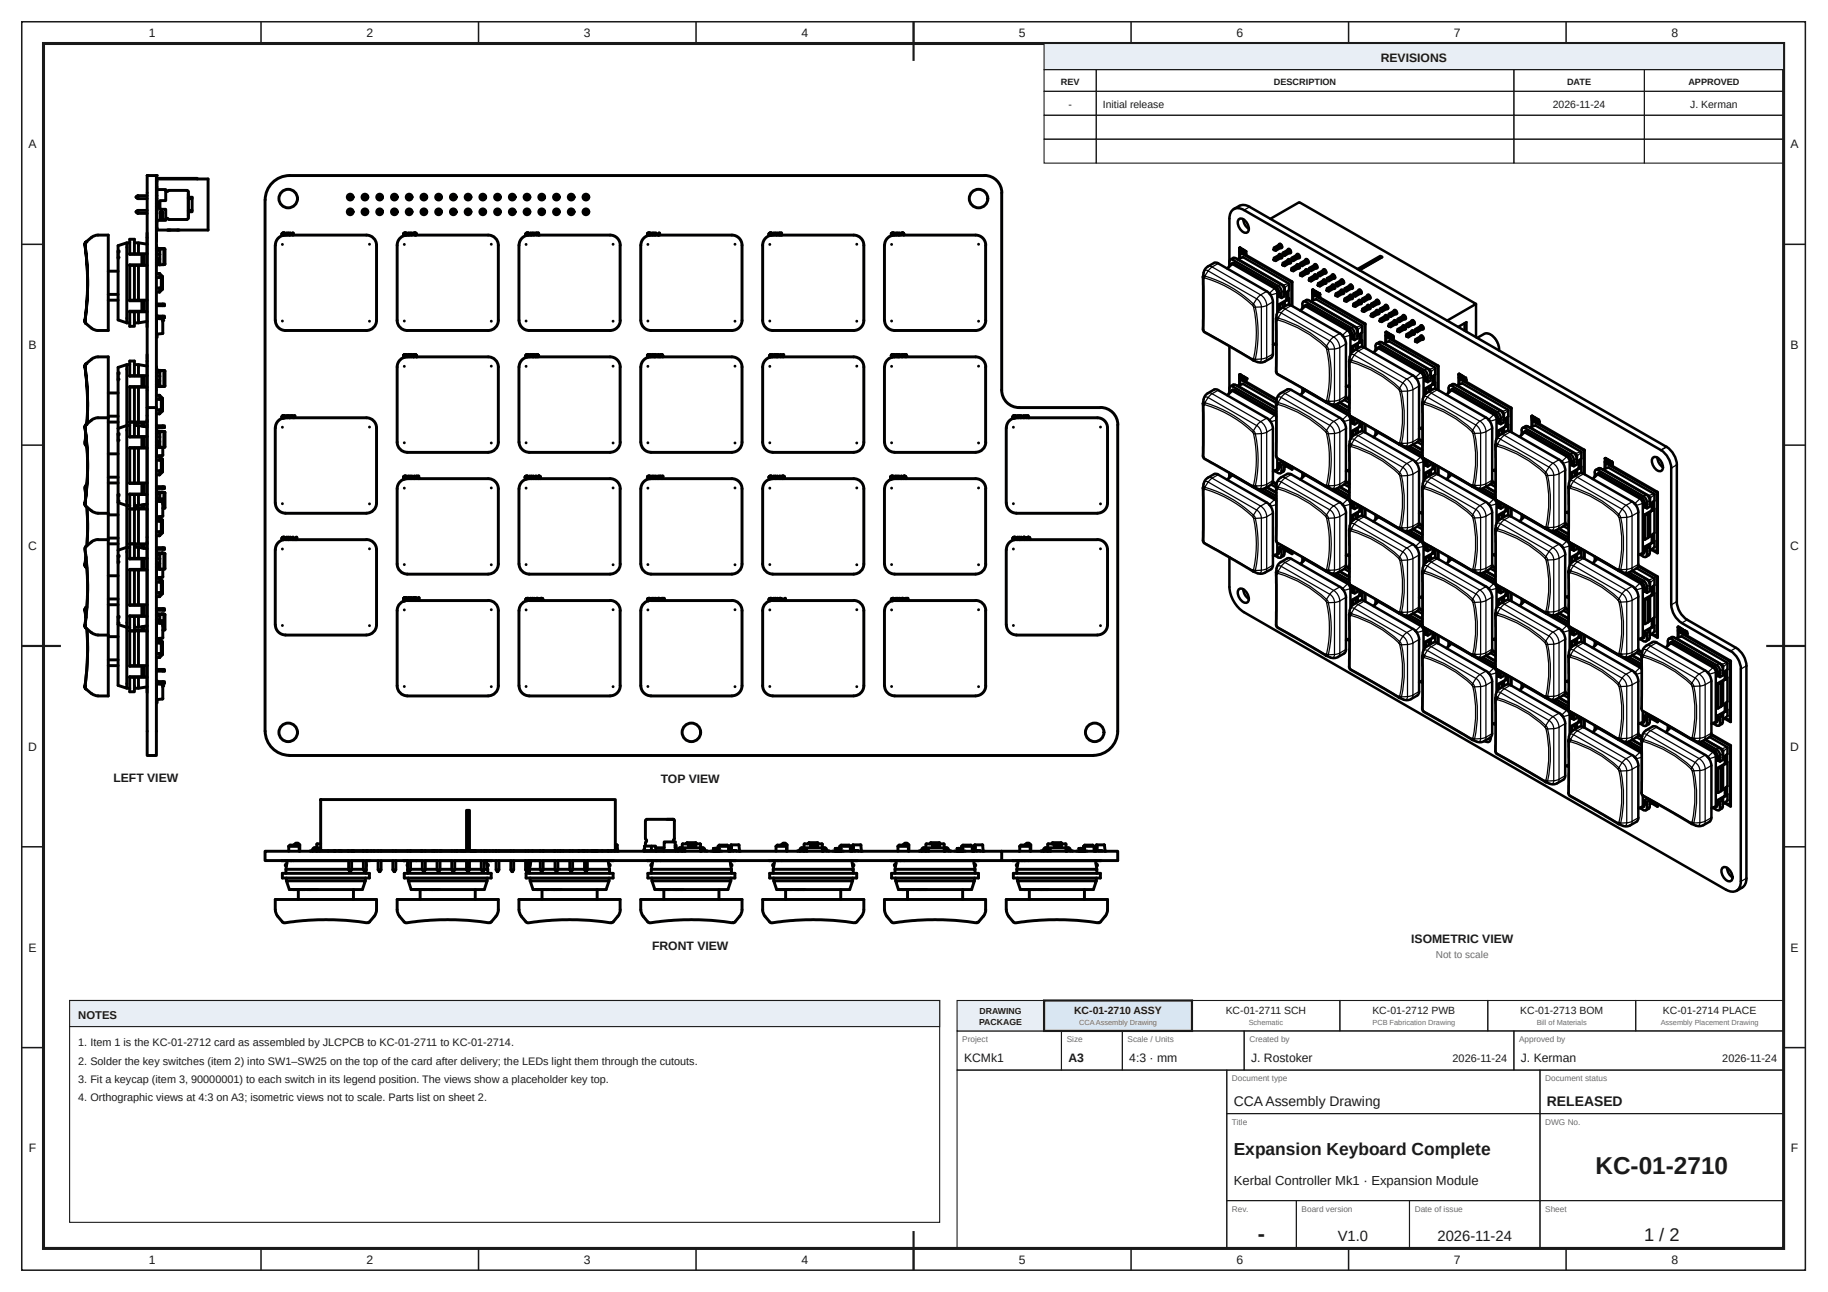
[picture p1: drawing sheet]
<svg xmlns="http://www.w3.org/2000/svg" width="420mm" height="297mm" viewBox="0 0 420 297" stroke-linecap="round" stroke-linejoin="round" font-family="sans-serif">
<defs><g id="words">
<text font-size="5.6" fill="#1a1a1a" x="366.7" y="270">KC-01-2710</text>
<text font-size="5" fill="#1a1a1a" x="289.2" y="285.2">-</text>
<text font-size="4.2" fill="#1a1a1a" x="377.9" y="285.2">1 / 2</text>
<text font-size="4" fill="#1a1a1a" x="283.6" y="265.5">Expansion Keyboard Complete</text>
<g font-size="3.4" fill="#1a1a1a">
<text x="307.5" y="285.2">V1.0</text>
<text x="330.4" y="285.2">2026-11-24</text>
</g>
<g font-size="3.2" fill="#1a1a1a">
<text x="283.6" y="254.2">CCAAssembly Drawing</text>
<text x="355.6" y="254.2">RELEASED</text>
</g>
<text font-size="3" fill="#1a1a1a" x="283.6" y="272.5">Kerbal Controller Mk1 · Expansion Module</text>
<g font-size="2.8" fill="#1a1a1a">
<text x="34.2" y="8.6">1</text>
<text x="84.2" y="8.6">2</text>
<text x="134.2" y="8.6">3</text>
<text x="184.2" y="8.6">4</text>
<text x="234.2" y="8.6">5</text>
<text x="284.2" y="8.6">6</text>
<text x="334.2" y="8.6">7</text>
<text x="384.2" y="8.6">8</text>
<text x="317.4" y="14.3">REVISIONS</text>
<text x="6.6" y="34.1">A</text>
<text x="411.6" y="34.1">A</text>
<text x="6.6" y="80.2">B</text>
<text x="411.6" y="80.2">B</text>
<text x="6.5" y="126.4">C</text>
<text x="411.5" y="126.4">C</text>
<text x="6.5" y="172.6">D</text>
<text x="411.5" y="172.6">D</text>
<text x="26.1" y="179.9">LEFT VIEW</text>
<text x="151.9" y="180">TOP VIEW</text>
<text x="6.6" y="218.7">E</text>
<text x="149.9" y="218.5">FRONT VIEW</text>
<text x="324.4" y="216.7">ISOMETRIC VIEW</text>
<text x="411.6" y="218.7">E</text>
<text x="221.6" y="244.2">KCMk1</text>
<text x="245.6" y="244.2">A3</text>
<text x="259.6" y="244.2">4:3 · mm</text>
<text x="287.6" y="244.2">J. Rostoker</text>
<text x="349.6" y="244.2">J. Kerman</text>
<text x="6.6" y="264.9">F</text>
<text x="411.6" y="264.9">F</text>
<text x="34.2" y="290.6">1</text>
<text x="84.2" y="290.6">2</text>
<text x="134.2" y="290.6">3</text>
<text x="184.2" y="290.6">4</text>
<text x="234.2" y="290.6">5</text>
<text x="284.2" y="290.6">6</text>
<text x="334.2" y="290.6">7</text>
<text x="384.2" y="290.6">8</text>
</g>
<text font-size="2.6" fill="#1a1a1a" x="18" y="234.2">NOTES</text>
<g font-size="2.5" fill="#1a1a1a">
<text x="18" y="240.5">1. Item 1 is the KC-01-2712 card as assembled by JLCPCB to KC-01-2711 to KC-01-2714.</text>
<text x="18" y="244.7">2. Solder the key switches (item 2) into SW1–SW25 on the top of the card after delivery; the LEDs light them through the cutouts.</text>
<text x="333.9" y="244.2">2026-11-24</text>
<text x="395.9" y="244.2">2026-11-24</text>
<text x="18" y="248.9">3. Fit a keycap (item 3, 90000001) to each switch in its legend position. The views show a placeholder key top.</text>
<text x="18" y="253.2">4. Orthographic views at 4:3 on A3; isometric views not to scale. Parts list on sheet 2.</text>
</g>
<g font-size="2.4" fill="#1a1a1a">
<text x="245.6" y="24.9">-</text>
<text x="253.5" y="24.9">Initial release</text>
<text x="357" y="24.9">2026-11-24</text>
<text x="388.5" y="24.9">J. Kerman</text>
<text x="246.9" y="233">KC-01-2710 ASSY</text>
<text x="281.8" y="233">KC-01-2711 SCH</text>
<text x="315.5" y="233">KC-01-2712 PWB</text>
<text x="349.5" y="233">KC-01-2713 BOM</text>
<text x="382.3" y="233">KC-01-2714 PLACE</text>
</g>
<text font-size="2.3" fill="#6b6b6b" x="330.1" y="220.3">Not to scale</text>
<g font-size="2.1" fill="#1a1a1a">
<text x="243.8" y="19.6">REV</text>
<text x="292.8" y="19.6">DESCRIPTION</text>
<text x="360.2" y="19.6">DATE</text>
<text x="388.1" y="19.6">APPROVED</text>
</g>
<g font-size="2" fill="#1a1a1a">
<text x="225.2" y="233">DRAWING</text>
<text x="225.1" y="235.6">PACKAGE</text>
</g>
<g font-size="1.9" fill="#6b6b6b">
<text x="221.2" y="239.6">Project</text>
<text x="245.2" y="239.6">Size</text>
<text x="259.2" y="239.6">Scale / Units</text>
<text x="287.2" y="239.6">Created by</text>
<text x="349.2" y="239.6">Approved by</text>
<text x="283.2" y="248.6">Document type</text>
<text x="355.2" y="248.6">Document status</text>
<text x="283.2" y="258.6">Title</text>
<text x="355.2" y="258.6">DWG No.</text>
<text x="283.2" y="278.6">Rev.</text>
<text x="299.2" y="278.6">Board version</text>
<text x="325.2" y="278.6">Date of issue</text>
<text x="355.2" y="278.6">Sheet</text>
</g>
<g font-size="1.7" fill="#6b6b6b">
<text x="248" y="235.7">CCAAssembly Drawing</text>
<text x="287" y="235.7">Schematic</text>
<text x="315.5" y="235.7">PCB Fabrication Drawing</text>
<text x="353.2" y="235.7">Bill of Materials</text>
<text x="381.7" y="235.7">Assembly Placement Drawing</text>
</g>
</g></defs>
<g fill="none" stroke="#1a1a1a" stroke-width=".35">
<path d="M5 5h410v287h-410zM60 5v5M110 5v5M160 5v5M210 5v5M260 5v5M310 5v5M360 5v5M5 56.2h5M410 56.2h5M5 102.3h5M410 102.3h5"/>
<path d="M5 148.5h5M410 148.5h5M5 194.7h5M410 194.7h5M5 240.8h5M410 240.8h5M60 287v5M110 287v5M160 287v5M210 287v5M260 287v5M310 287v5"/>
<path d="M360 287v5"/>
</g>
<path d="M10 10h400v277h-400z" fill="none" stroke="#1a1a1a" stroke-width=".7" stroke-linecap="butt"/>
<path d="M210 5v9M5 148.5h9M406 148.5h9M210 283v9" fill="none" stroke="#1a1a1a" stroke-width=".5"/>
<path d="M240 10h170v6h-170z" fill="#e8eef5"/>
<g fill="none" stroke="#1a1a1a" stroke-width=".25">
<path d="M240 10h170v6h-170zM240 16h12v5h-12zM252 16h96v5h-96zM348 16h30v5h-30zM378 16h32v5h-32zM240 21h12v5.5h-12zM240 26.5h12v5.5h-12zM240 32h12v5.5h-12zM252 21h96v5.5h-96zM252 26.5h96v5.5h-96zM252 32h96v5.5h-96zM348 21h30v5.5h-30z"/>
<path d="M348 26.5h30v5.5h-30zM348 32h30v5.5h-30zM378 21h32v5.5h-32zM378 26.5h32v5.5h-32zM378 32h32v5.5h-32zM220 237h24v9h-24zM244 237h14v9h-14zM258 237h28v9h-28zM286 237h62v9h-62zM348 237h62v9h-62zM220 246h62v41h-62zM282 246h72v10h-72z"/>
<path d="M282 256h72v20h-72zM354 246h56v10h-56zM354 256h56v20h-56zM282 276h16v11h-16zM298 276h26v11h-26zM324 276h30v11h-30zM354 276h56v11h-56z"/>
</g>
<path d="M220 230h20v7h-20z" fill="#e8eef5"/>
<path d="M220 230h20v7h-20z" fill="none" stroke="#1a1a1a" stroke-width=".25"/>
<path d="M240 230h34v7h-34z" fill="#d9e6f2"/>
<path d="M240 230h34v7h-34z" fill="none" stroke="#1a1a1a" stroke-width=".5"/>
<path d="M16 230h200v51h-200zM274 230h34v7h-34zM308 230h34v7h-34zM342 230h34v7h-34zM376 230h34v7h-34z" fill="none" stroke="#1a1a1a" stroke-width=".25"/>
<g fill="#000">
<circle cx="19.7" cy="55.7" r=".34"/>
<circle cx="27.1" cy="59.2" r=".34"/>
<circle cx="27.1" cy="57.9" r=".34"/>
<circle cx="27.1" cy="57.7" r=".34"/>
<circle cx="33.8" cy="40.4" r=".34"/>
<circle cx="35.9" cy="40.4" r=".34"/>
<circle cx="36" cy="59.2" r=".34"/>
<circle cx="36" cy="57.1" r=".34"/>
<circle cx="36" cy="57" r=".34"/>
<circle cx="37" cy="49.6" r=".34"/>
<circle cx="37.3" cy="57.2" r=".34"/>
<circle cx="37.5" cy="57.2" r=".34"/>
<circle cx="37.6" cy="57.2" r=".34"/>
<circle cx="38.5" cy="52.9" r=".34"/>
<circle cx="38.9" cy="52.9" r=".34"/>
<circle cx="40.8" cy="52.9" r=".34"/>
<circle cx="95.4" cy="54" r=".34"/>
<circle cx="123.8" cy="54" r=".34"/>
<circle cx="37.4" cy="73.7" r=".34"/>
<circle cx="276.5" cy="63.7" r=".29"/>
<circle cx="293.3" cy="73.4" r=".29"/>
<circle cx="293.6" cy="73.1" r=".29"/>
<circle cx="19.7" cy="83.7" r=".34"/>
<circle cx="19.7" cy="97.6" r=".34"/>
<circle cx="27.1" cy="85.7" r=".34"/>
<circle cx="27.1" cy="99.7" r=".34"/>
<circle cx="27.1" cy="87.2" r=".34"/>
<circle cx="27.1" cy="85.9" r=".34"/>
<circle cx="27.1" cy="100" r=".34"/>
<circle cx="29.8" cy="97" r=".34"/>
<circle cx="36" cy="85" r=".34"/>
<circle cx="36" cy="87.2" r=".34"/>
<circle cx="36" cy="85.1" r=".34"/>
<circle cx="36" cy="99" r=".34"/>
<circle cx="36" cy="99.1" r=".34"/>
<circle cx="37.1" cy="85.2" r=".34"/>
<circle cx="37.1" cy="99.2" r=".34"/>
<circle cx="37.3" cy="99.2" r=".34"/>
<circle cx="37.3" cy="85.2" r=".34"/>
<circle cx="37.4" cy="85.2" r=".34"/>
<circle cx="37.5" cy="99.2" r=".34"/>
<circle cx="37.6" cy="99.2" r=".34"/>
<circle cx="37.6" cy="85.2" r=".34"/>
<circle cx="65" cy="96.1" r=".34"/>
<circle cx="95" cy="82" r=".34"/>
<circle cx="95.7" cy="82" r=".34"/>
<circle cx="122.4" cy="82" r=".34"/>
<circle cx="150.3" cy="82" r=".34"/>
<circle cx="178.4" cy="82" r=".34"/>
<circle cx="206.4" cy="82" r=".34"/>
<circle cx="233.1" cy="96.1" r=".34"/>
<circle cx="236.4" cy="96" r=".34"/>
<circle cx="276.5" cy="92.9" r=".29"/>
<circle cx="288.1" cy="82.8" r=".29"/>
<circle cx="293.3" cy="92.8" r=".29"/>
<circle cx="293.3" cy="92.6" r=".29"/>
<circle cx="304.9" cy="92.5" r=".29"/>
<circle cx="305.3" cy="92.4" r=".29"/>
<circle cx="310.1" cy="83.1" r=".29"/>
<circle cx="310.4" cy="82.8" r=".29"/>
<circle cx="327.2" cy="92.4" r=".29"/>
<circle cx="27.1" cy="115.2" r=".34"/>
<circle cx="27.1" cy="113.7" r=".34"/>
<circle cx="27.1" cy="101.2" r=".34"/>
<circle cx="27.1" cy="114" r=".34"/>
<circle cx="36" cy="113" r=".34"/>
<circle cx="36" cy="113.1" r=".34"/>
<circle cx="36" cy="101.2" r=".34"/>
<circle cx="37.1" cy="113.2" r=".34"/>
<circle cx="37.3" cy="113.2" r=".34"/>
<circle cx="37.4" cy="115.7" r=".34"/>
<circle cx="37.5" cy="113.2" r=".34"/>
<circle cx="37.6" cy="113.2" r=".34"/>
<circle cx="276.5" cy="112.3" r=".29"/>
<circle cx="288.1" cy="111.9" r=".29"/>
<circle cx="288.5" cy="111.8" r=".29"/>
<circle cx="293.3" cy="112.2" r=".29"/>
<circle cx="293.3" cy="112.1" r=".29"/>
<circle cx="304.9" cy="111.9" r=".29"/>
<circle cx="305.3" cy="111.8" r=".29"/>
<circle cx="310.1" cy="102.5" r=".29"/>
<circle cx="310.4" cy="102.2" r=".29"/>
<circle cx="321.7" cy="102.2" r=".29"/>
<circle cx="322.1" cy="102" r=".29"/>
<circle cx="327.2" cy="111.8" r=".29"/>
<circle cx="338.5" cy="111.8" r=".29"/>
<circle cx="338.9" cy="111.7" r=".29"/>
<circle cx="343.7" cy="102.4" r=".29"/>
<circle cx="344" cy="102.1" r=".29"/>
<circle cx="360.5" cy="112.1" r=".29"/>
<circle cx="360.8" cy="111.8" r=".29"/>
<circle cx="19.7" cy="139.7" r=".34"/>
<circle cx="27.1" cy="128" r=".34"/>
<circle cx="27.1" cy="129.2" r=".34"/>
<circle cx="27.1" cy="127.7" r=".34"/>
<circle cx="36" cy="127.1" r=".34"/>
<circle cx="36" cy="127" r=".34"/>
<circle cx="36" cy="129.2" r=".34"/>
<circle cx="37.1" cy="127.2" r=".34"/>
<circle cx="37.2" cy="127.2" r=".34"/>
<circle cx="37.3" cy="127.2" r=".34"/>
<circle cx="37.5" cy="127.2" r=".34"/>
<circle cx="37.6" cy="127.2" r=".34"/>
<circle cx="92.9" cy="138.1" r=".34"/>
<circle cx="205.1" cy="138.1" r=".34"/>
<circle cx="293.3" cy="131.7" r=".29"/>
<circle cx="304.9" cy="131.3" r=".29"/>
<circle cx="305.3" cy="131.2" r=".29"/>
<circle cx="310.1" cy="121.9" r=".29"/>
<circle cx="310.4" cy="121.6" r=".29"/>
<circle cx="321.7" cy="121.6" r=".29"/>
<circle cx="322.1" cy="121.4" r=".29"/>
<circle cx="326.9" cy="131.6" r=".29"/>
<circle cx="327.2" cy="131.3" r=".29"/>
<circle cx="338.5" cy="131.3" r=".29"/>
<circle cx="338.9" cy="131.1" r=".29"/>
<circle cx="343.7" cy="121.8" r=".29"/>
<circle cx="344" cy="121.5" r=".29"/>
<circle cx="355.3" cy="121.5" r=".29"/>
<circle cx="355.7" cy="121.4" r=".29"/>
<circle cx="360.5" cy="131.5" r=".29"/>
<circle cx="360.8" cy="131.2" r=".29"/>
<circle cx="372.1" cy="131.2" r=".29"/>
<circle cx="372.5" cy="131" r=".29"/>
<circle cx="27.1" cy="141.7" r=".34"/>
<circle cx="27.1" cy="142" r=".34"/>
<circle cx="27.1" cy="143.2" r=".34"/>
<circle cx="29.8" cy="145" r=".34"/>
<circle cx="36" cy="141.1" r=".34"/>
<circle cx="36" cy="141" r=".34"/>
<circle cx="37.1" cy="141.2" r=".34"/>
<circle cx="37.3" cy="141.2" r=".34"/>
<circle cx="37.4" cy="143.6" r=".34"/>
<circle cx="37.4" cy="157.7" r=".34"/>
<circle cx="37.5" cy="141.2" r=".34"/>
<circle cx="37.6" cy="141.2" r=".34"/>
<circle cx="304.9" cy="150.8" r=".29"/>
<circle cx="310.1" cy="141.3" r=".29"/>
<circle cx="310.4" cy="141" r=".29"/>
<circle cx="321.7" cy="141" r=".29"/>
<circle cx="322.1" cy="140.9" r=".29"/>
<circle cx="326.9" cy="151" r=".29"/>
<circle cx="327.2" cy="150.7" r=".29"/>
<circle cx="338.5" cy="150.7" r=".29"/>
<circle cx="338.9" cy="150.5" r=".29"/>
<circle cx="343.7" cy="141.3" r=".29"/>
<circle cx="344" cy="140.9" r=".29"/>
<circle cx="355.7" cy="140.8" r=".29"/>
<circle cx="360.5" cy="150.9" r=".29"/>
<circle cx="360.8" cy="150.6" r=".29"/>
<circle cx="372.1" cy="150.6" r=".29"/>
<circle cx="372.5" cy="150.5" r=".29"/>
<circle cx="377.3" cy="150.9" r=".29"/>
<circle cx="321.7" cy="160.4" r=".29"/>
<circle cx="338.5" cy="170.1" r=".29"/>
<circle cx="343.7" cy="160.7" r=".29"/>
<circle cx="344" cy="160.4" r=".29"/>
<circle cx="355.3" cy="179.8" r=".29"/>
<circle cx="355.3" cy="160.4" r=".29"/>
<circle cx="355.7" cy="160.2" r=".29"/>
<circle cx="360.5" cy="170.4" r=".29"/>
<circle cx="360.8" cy="170" r=".29"/>
<circle cx="372.1" cy="170" r=".29"/>
<circle cx="372.5" cy="169.9" r=".29"/>
<circle cx="377.3" cy="170.3" r=".29"/>
<circle cx="389.3" cy="169.9" r=".29"/>
<circle cx="81" cy="195.7" r=".34"/>
<circle cx="92.8" cy="197.9" r=".34"/>
<circle cx="108.3" cy="195.7" r=".34"/>
<circle cx="108.6" cy="195.6" r=".34"/>
<circle cx="108.6" cy="195.5" r=".34"/>
<circle cx="108.7" cy="195.6" r=".34"/>
<circle cx="109" cy="195.7" r=".34"/>
<circle cx="136.3" cy="195.7" r=".34"/>
<circle cx="136.5" cy="195.5" r=".34"/>
<circle cx="136.6" cy="195.5" r=".34"/>
<circle cx="136.7" cy="195.6" r=".34"/>
<circle cx="137" cy="195.7" r=".34"/>
<circle cx="154.7" cy="188.4" r=".34"/>
<circle cx="155.2" cy="194.3" r=".34"/>
<circle cx="155.2" cy="194.7" r=".34"/>
<circle cx="155.2" cy="194.8" r=".34"/>
<circle cx="158.3" cy="194.3" r=".34"/>
<circle cx="158.4" cy="194.5" r=".34"/>
<circle cx="158.5" cy="194.2" r=".34"/>
<circle cx="158.6" cy="194.4" r=".34"/>
<circle cx="158.7" cy="194.4" r=".34"/>
<circle cx="158.7" cy="194.5" r=".34"/>
<circle cx="158.8" cy="194.3" r=".34"/>
<circle cx="158.8" cy="194.5" r=".34"/>
<circle cx="158.9" cy="194.3" r=".34"/>
<circle cx="159.1" cy="194.4" r=".34"/>
<circle cx="159.2" cy="194.5" r=".34"/>
<circle cx="159.2" cy="194.4" r=".34"/>
<circle cx="159.3" cy="194.4" r=".34"/>
<circle cx="159.5" cy="194.2" r=".34"/>
<circle cx="159.5" cy="194.3" r=".34"/>
<circle cx="159.6" cy="194.3" r=".34"/>
<circle cx="159.6" cy="194.4" r=".34"/>
<circle cx="159.6" cy="194.5" r=".34"/>
<circle cx="159.7" cy="194.4" r=".34"/>
<circle cx="159.7" cy="194.5" r=".34"/>
<circle cx="161.1" cy="195.7" r=".34"/>
<circle cx="164.3" cy="195" r=".34"/>
<circle cx="164.3" cy="195.7" r=".34"/>
<circle cx="164.5" cy="195.5" r=".34"/>
<circle cx="164.6" cy="195.5" r=".34"/>
<circle cx="164.6" cy="195.6" r=".34"/>
<circle cx="164.7" cy="195.5" r=".34"/>
<circle cx="165" cy="195" r=".34"/>
<circle cx="165" cy="195.7" r=".34"/>
<circle cx="167.6" cy="195.7" r=".34"/>
<circle cx="167.9" cy="195" r=".34"/>
<circle cx="167.9" cy="194.9" r=".34"/>
<circle cx="167.9" cy="194.7" r=".34"/>
<circle cx="167.9" cy="194.6" r=".34"/>
<circle cx="186.3" cy="194.3" r=".34"/>
<circle cx="186.4" cy="194.5" r=".34"/>
<circle cx="186.5" cy="194.2" r=".34"/>
<circle cx="186.6" cy="194.4" r=".34"/>
<circle cx="186.7" cy="194.4" r=".34"/>
<circle cx="186.7" cy="194.5" r=".34"/>
<circle cx="186.8" cy="194.3" r=".34"/>
<circle cx="186.8" cy="194.5" r=".34"/>
<circle cx="186.9" cy="194.3" r=".34"/>
<circle cx="187.1" cy="194.4" r=".34"/>
<circle cx="187.2" cy="194.4" r=".34"/>
<circle cx="187.2" cy="194.5" r=".34"/>
<circle cx="187.3" cy="194.4" r=".34"/>
<circle cx="187.3" cy="194.3" r=".34"/>
<circle cx="187.4" cy="194.3" r=".34"/>
<circle cx="187.4" cy="194.1" r=".34"/>
<circle cx="187.4" cy="194.2" r=".34"/>
<circle cx="187.5" cy="194.3" r=".34"/>
<circle cx="187.5" cy="194.2" r=".34"/>
<circle cx="187.5" cy="194.5" r=".34"/>
<circle cx="187.5" cy="194.4" r=".34"/>
<circle cx="187.6" cy="194.3" r=".34"/>
<circle cx="187.6" cy="194.4" r=".34"/>
<circle cx="187.6" cy="194.5" r=".34"/>
<circle cx="187.7" cy="194.4" r=".34"/>
<circle cx="187.7" cy="194.5" r=".34"/>
<circle cx="189.1" cy="195.7" r=".34"/>
<circle cx="192.3" cy="195.7" r=".34"/>
<circle cx="192.3" cy="195" r=".34"/>
<circle cx="192.6" cy="195.5" r=".34"/>
<circle cx="192.6" cy="195.6" r=".34"/>
<circle cx="192.7" cy="195.5" r=".34"/>
<circle cx="192.7" cy="195.6" r=".34"/>
<circle cx="193" cy="195.7" r=".34"/>
<circle cx="193" cy="195" r=".34"/>
<circle cx="195.9" cy="195" r=".34"/>
<circle cx="195.9" cy="194.8" r=".34"/>
<circle cx="195.9" cy="194.9" r=".34"/>
<circle cx="196" cy="194.6" r=".34"/>
<circle cx="214.3" cy="194.3" r=".34"/>
<circle cx="214.4" cy="194.5" r=".34"/>
<circle cx="214.5" cy="194.2" r=".34"/>
<circle cx="214.6" cy="194.4" r=".34"/>
<circle cx="214.7" cy="194.4" r=".34"/>
<circle cx="214.7" cy="194.5" r=".34"/>
<circle cx="214.8" cy="194.3" r=".34"/>
<circle cx="214.8" cy="194.5" r=".34"/>
<circle cx="214.9" cy="194.3" r=".34"/>
<circle cx="215.1" cy="194.4" r=".34"/>
<circle cx="215.2" cy="194.4" r=".34"/>
<circle cx="215.2" cy="194.5" r=".34"/>
<circle cx="215.3" cy="194.4" r=".34"/>
<circle cx="215.3" cy="194.3" r=".34"/>
<circle cx="215.4" cy="194.2" r=".34"/>
<circle cx="215.4" cy="194.3" r=".34"/>
<circle cx="215.5" cy="194.3" r=".34"/>
<circle cx="215.5" cy="194.5" r=".34"/>
<circle cx="215.5" cy="194.2" r=".34"/>
<circle cx="215.6" cy="194.3" r=".34"/>
<circle cx="215.6" cy="194.2" r=".34"/>
<circle cx="215.6" cy="194.4" r=".34"/>
<circle cx="215.6" cy="194.5" r=".34"/>
<circle cx="215.7" cy="194.4" r=".34"/>
<circle cx="215.7" cy="194.5" r=".34"/>
<circle cx="215.8" cy="194.5" r=".34"/>
<circle cx="217.1" cy="195.7" r=".34"/>
<circle cx="220.3" cy="195.7" r=".34"/>
<circle cx="220.3" cy="195" r=".34"/>
<circle cx="220.5" cy="195.5" r=".34"/>
<circle cx="220.6" cy="195.5" r=".34"/>
<circle cx="220.6" cy="195.6" r=".34"/>
<circle cx="220.7" cy="195.5" r=".34"/>
<circle cx="220.7" cy="195.6" r=".34"/>
<circle cx="221" cy="195" r=".34"/>
<circle cx="221" cy="195.7" r=".34"/>
<circle cx="223.6" cy="195.7" r=".34"/>
<circle cx="223.9" cy="194.9" r=".34"/>
<circle cx="223.9" cy="195" r=".34"/>
<circle cx="224" cy="194.7" r=".34"/>
<circle cx="224" cy="194.6" r=".34"/>
<circle cx="242.3" cy="194.3" r=".34"/>
<circle cx="242.4" cy="194.5" r=".34"/>
<circle cx="242.5" cy="194.2" r=".34"/>
<circle cx="242.6" cy="194.4" r=".34"/>
<circle cx="242.7" cy="194.4" r=".34"/>
<circle cx="242.7" cy="194.5" r=".34"/>
<circle cx="242.8" cy="194.4" r=".34"/>
<circle cx="242.8" cy="194.3" r=".34"/>
<circle cx="242.8" cy="194.5" r=".34"/>
<circle cx="242.9" cy="194.3" r=".34"/>
<circle cx="243.1" cy="194.4" r=".34"/>
<circle cx="243.2" cy="194.4" r=".34"/>
<circle cx="243.2" cy="194.5" r=".34"/>
<circle cx="243.3" cy="194.4" r=".34"/>
<circle cx="243.4" cy="194.2" r=".34"/>
<circle cx="243.5" cy="194.3" r=".34"/>
<circle cx="243.5" cy="194.2" r=".34"/>
<circle cx="243.6" cy="194.3" r=".34"/>
<circle cx="243.6" cy="194.2" r=".34"/>
<circle cx="243.6" cy="194.4" r=".34"/>
<circle cx="243.6" cy="194.5" r=".34"/>
<circle cx="243.7" cy="194.4" r=".34"/>
<circle cx="243.7" cy="194.5" r=".34"/>
<circle cx="243.8" cy="194.5" r=".34"/>
<circle cx="245.1" cy="195.7" r=".34"/>
<circle cx="248.3" cy="195.7" r=".34"/>
<circle cx="248.3" cy="195" r=".34"/>
<circle cx="248.4" cy="195" r=".34"/>
<circle cx="248.4" cy="195.7" r=".34"/>
<circle cx="248.5" cy="195.5" r=".34"/>
<circle cx="248.6" cy="195.5" r=".34"/>
<circle cx="248.7" cy="195.5" r=".34"/>
<circle cx="249" cy="195.7" r=".34"/>
<circle cx="249" cy="195" r=".34"/>
<circle cx="249.1" cy="195.7" r=".34"/>
<circle cx="249.1" cy="195" r=".34"/>
<circle cx="251.9" cy="194.9" r=".34"/>
<circle cx="251.9" cy="195" r=".34"/>
<circle cx="252" cy="194.6" r=".34"/>
<circle cx="252" cy="194.7" r=".34"/>
<circle cx="372.1" cy="189.4" r=".29"/>
<circle cx="67.3" cy="204.5" r=".34"/>
<circle cx="67.4" cy="204.5" r=".34"/>
<circle cx="67.6" cy="204.5" r=".34"/>
<circle cx="67.7" cy="204.5" r=".34"/>
<circle cx="68.3" cy="204.5" r=".34"/>
<circle cx="68.7" cy="204.5" r=".34"/>
<circle cx="69.5" cy="204.5" r=".34"/>
<circle cx="69.8" cy="204.5" r=".34"/>
<circle cx="71.1" cy="204.5" r=".34"/>
<circle cx="71.3" cy="204.5" r=".34"/>
<circle cx="71.4" cy="204.5" r=".34"/>
<circle cx="71.8" cy="204.5" r=".34"/>
<circle cx="72.6" cy="204.5" r=".34"/>
<circle cx="95.3" cy="204.5" r=".34"/>
<circle cx="95.4" cy="204.5" r=".34"/>
<circle cx="95.6" cy="204.5" r=".34"/>
<circle cx="95.7" cy="204.5" r=".34"/>
<circle cx="96.3" cy="204.5" r=".34"/>
<circle cx="96.7" cy="204.5" r=".34"/>
<circle cx="97.4" cy="204.5" r=".34"/>
<circle cx="97.5" cy="204.5" r=".34"/>
<circle cx="97.8" cy="204.5" r=".34"/>
<circle cx="99.1" cy="204.5" r=".34"/>
<circle cx="99.3" cy="204.5" r=".34"/>
<circle cx="99.4" cy="204.5" r=".34"/>
<circle cx="99.8" cy="204.5" r=".34"/>
<circle cx="100.6" cy="204.5" r=".34"/>
<circle cx="123.4" cy="204.5" r=".34"/>
<circle cx="123.6" cy="204.5" r=".34"/>
<circle cx="123.7" cy="204.5" r=".34"/>
<circle cx="124.3" cy="204.5" r=".34"/>
<circle cx="124.7" cy="204.5" r=".34"/>
<circle cx="125.4" cy="204.5" r=".34"/>
<circle cx="125.5" cy="204.5" r=".34"/>
<circle cx="125.8" cy="204.5" r=".34"/>
<circle cx="127.1" cy="204.5" r=".34"/>
<circle cx="127.3" cy="204.5" r=".34"/>
<circle cx="127.4" cy="204.5" r=".34"/>
<circle cx="127.8" cy="204.5" r=".34"/>
<circle cx="128.5" cy="204.5" r=".34"/>
<circle cx="151.4" cy="204.5" r=".34"/>
<circle cx="151.6" cy="204.5" r=".34"/>
<circle cx="151.7" cy="204.5" r=".34"/>
<circle cx="152.3" cy="204.5" r=".34"/>
<circle cx="152.7" cy="204.5" r=".34"/>
<circle cx="153.5" cy="204.5" r=".34"/>
<circle cx="153.8" cy="204.5" r=".34"/>
<circle cx="155.1" cy="204.5" r=".34"/>
<circle cx="155.3" cy="204.5" r=".34"/>
<circle cx="155.4" cy="204.5" r=".34"/>
<circle cx="155.8" cy="204.5" r=".34"/>
<circle cx="156.6" cy="204.5" r=".34"/>
<circle cx="179.3" cy="204.5" r=".34"/>
<circle cx="179.4" cy="204.5" r=".34"/>
<circle cx="179.6" cy="204.5" r=".34"/>
<circle cx="179.7" cy="204.5" r=".34"/>
<circle cx="180.3" cy="204.5" r=".34"/>
<circle cx="180.7" cy="204.5" r=".34"/>
<circle cx="181.5" cy="204.5" r=".34"/>
<circle cx="181.8" cy="204.5" r=".34"/>
<circle cx="183.1" cy="204.5" r=".34"/>
<circle cx="183.3" cy="204.5" r=".34"/>
<circle cx="183.4" cy="204.5" r=".34"/>
<circle cx="183.8" cy="204.5" r=".34"/>
<circle cx="184.6" cy="204.5" r=".34"/>
<circle cx="207.3" cy="204.5" r=".34"/>
<circle cx="207.4" cy="204.5" r=".34"/>
<circle cx="207.6" cy="204.5" r=".34"/>
<circle cx="207.7" cy="204.5" r=".34"/>
<circle cx="208.3" cy="204.5" r=".34"/>
<circle cx="208.7" cy="204.5" r=".34"/>
<circle cx="209.5" cy="204.5" r=".34"/>
<circle cx="209.9" cy="204.5" r=".34"/>
<circle cx="211.1" cy="204.5" r=".34"/>
<circle cx="211.3" cy="204.5" r=".34"/>
<circle cx="211.4" cy="204.5" r=".34"/>
<circle cx="211.8" cy="204.5" r=".34"/>
<circle cx="212.6" cy="204.5" r=".34"/>
<circle cx="235.4" cy="204.5" r=".34"/>
<circle cx="235.7" cy="204.5" r=".34"/>
<circle cx="236.3" cy="204.5" r=".34"/>
<circle cx="236.4" cy="204.5" r=".34"/>
<circle cx="236.7" cy="204.5" r=".34"/>
<circle cx="237.5" cy="204.5" r=".34"/>
<circle cx="237.9" cy="204.5" r=".34"/>
<circle cx="239.1" cy="204.5" r=".34"/>
<circle cx="239.3" cy="204.5" r=".34"/>
<circle cx="239.4" cy="204.5" r=".34"/>
<circle cx="239.8" cy="204.5" r=".34"/>
<circle cx="240.6" cy="204.5" r=".34"/>
</g>
<g fill="none" stroke="#000" stroke-width=".68">
<path d="M19.7 55.7l-.2 .5 .4 3.4 .2 4.3-.1 5.4-.5 4.5 .2 .6-.2-.4 .1-.4a72.2 72.2 0 0 0 0-17.7zM19.7 55.7a4.4 4.4 0 0 1 2.4-1.6l2.8-.1v22l-2.8-.1a4.4 4.4 0 0 1-2.4-1.5M29.1 55.8l-2 .7v17l2 .7M29.8 55.8h-.7v18.4M29.8 58.3h1.1M30.9 55.8h.9v2.5h-.9M30.9 58.3v-3.3h-1.1v3.5h2.8M31.7 45l-.4 .2 .4 .5M31.7 48.4l-.4 .2 .4 .4M31.7 45h2.1M31.7 45v.7M31.7 48.4v.6"/>
<path d="M31.7 45.7h2.1M31.7 48.4h2.1M31.7 49h2.1M31.8 58.3h2M31.8 55.8l2 .3M32.9 58.5h.3v2.4h-.3zM32.9 58.5h-.3v2.4h.3M33.8 53.5v1.1M33.8 54.8v20.4M33.8 40.4h2.1v133.3h-2.1zM35.9 59.7h.7v.6h-.6M35.9 59.5h.8v1"/>
<path d="M35.9 46.8h.4v.6h-.4M35.9 58.5h.8M35.9 45h.2M35.9 45.7h.2M35.9 48.4h.2M35.9 49h.2M35.9 51h.2M35.9 52.4h.2M35.9 41.7h.2M35.9 43h.2M35.9 57.5h.8M36.1 41.1h11.7v11.8h-11.7v-2.2"/>
<path d="M36.1 46.7v.1M36.1 47.4v.1M36.1 57.5v1M36.1 59.5v.2M36.3 46.8l-.2-.1v-3.1h2v2.5h-1.3v2h1.3v2.6h-2v-3.2l.2-.1M36.7 57.1l1.2 .2v3.4l-1.2 .2M36.7 57.1v2.4M36.7 57.1l-.8 .1M36.9 49.8l.1 .1zM36.9 49.8h.1M36.9 49.5l.2 .1zM36.9 49.6h.1"/>
<path d="M36.9 49.7h.1M36.9 49.9l.2 .1zM36.9 50.2l.2 .1h-.2zM36.9 48.9h.1M36.9 50v.1M37 49.8h.1M37 49.7h.1M37 49.6h.1M37 50.1h.1M37 49.7v.1M37 50.2h.1M37 49.6h-.1"/>
<path d="M37 48.9l.1 .2-.2-.1a.26 .26 0 0 1 .2-.4 .26 .26 0 0 1 .3 .3l-.2 .4h-.2M37.1 49.6h-.1M37.1 50.1l-.2-.1h.2l-.1 .1M37.1 50.1h-.1M37.1 48.8v.1M37.1 57.1l.6 .2-.1 3.5M37.1 57.1h.1M37.2 49.5h.2zM37.2 49.7l.2 .1zM37.2 50h.2l-.2 .1zM37.2 48.8l-.1-.1v.2M37.2 49.8v.1"/>
<path d="M37.2 49.9h.1M37.2 49.6v.1M37.2 49.6l.2 .1M37.2 49.8l.1 .2 .1-.2-.2 .1M37.2 48.9l.1 .2-.3 .1-.1-.1 .1 .2M37.2 49.5l.2 .1M37.2 49.6h.1M37.3 50h.1M37.3 49.8v.1M37.4 49.6h.1M37.5 57.2h.1M38.1 43.9l.3 .1 .2-.1"/>
<path d="M38.5 52.9h2.7M38.6 50.3l-.2-.1-.3 .1M38.6 50.3l.3 .1 4 .1M42.9 43.8h-4l-.3 .1M43 43.8l.3 .3M43.3 45.4h.9v3.3h-.9M43.3 44.1v6l-.3 .3M43.3 45.7h.9M43.3 48.4h.9M45.3 41.1v-.1h-9.2v2.6M60.9 45.9v122.2M61 45.9a5.6 5.6 0 0 1 5.6-5.5h159.7a3.9 3.9 0 0 1 4 3.9v45.4"/>
<path d="M64.8 53.8h.1M64.8 53.8l.1 .2M64.9 54h.1M64.9 53.6v.1M64.9 56.2h.1M64.9 54l.1 .1M65 54.1h.1M65.1 53.6h-.1M65.1 53.5h.2M65.1 53.5h.1M65.3 53.5h.1M65.3 53.6l.3 .1"/>
<path d="M65.4 54h.1M65.4 53.8l-.4 .1 .4 .1M65.5 53.6h.1M65.6 53.7l-.2 .1M66 53.6h-.2l.1 .4M66.4 53.6h-.2l-.1 .4-.1-.4M66.4 53.6l.1 .4 .1-.4h.2l-.1 .4M67.2 53.6l-.2 .2 .2 .2M67.3 53.6h.1M67.4 53.6v.4M80.1 45h.7v.7h-.7zM80.1 48.4h.7v.6h-.7z"/>
<path d="M80.1 45l.3 .2M80.1 48.4l.3 .2M80.4 45.2l.1 .2zM80.4 48.6l.1 .2zM80.4 45.4l-.3 .3M80.4 48.8l-.3 .2M80.5 45.4l.3 .3M80.5 48.8l.3 .2M80.8 45l-.3 .2M80.8 48.4l-.3 .2M83.5 45h.7v.7h-.7zM83.5 48.4h.7v.6h-.7z"/>
<path d="M83.5 45l.3 .2M83.5 48.4l.3 .2M83.8 45.2l.2 .2zM83.8 48.6l.2 .2zM83.8 45.4l-.3 .3M83.8 48.8l-.3 .2M84 45.4l.2 .3M84 48.8l.2 .2M84.2 54h-18.6a2.33 2.33 0 0 0-2.3 2.4v17.3M84.2 45l-.2 .2M84.2 48.4l-.2 .2M84.2 54a2.33 2.33 0 0 1 2.4 2.4v17.3"/>
<path d="M84.9 56.1v.1M86.9 45h.7v.7h-.7zM86.9 48.4h.7v.6h-.7zM86.9 45l.3 .2M86.9 48.4l.3 .2M87.2 45.2l.1 .2zM87.2 48.6l.1 .2zM87.2 45.4l-.3 .3M87.2 48.8l-.3 .2M87.3 45.4l.3 .3M87.3 48.8l.3 .2M87.6 45l-.3 .2"/>
<path d="M87.6 48.4l-.3 .2M90.3 45h.7v.7h-.7zM90.3 48.4h.7v.6h-.7zM90.3 45l.3 .2M90.3 48.4l.3 .2M90.6 45.2l.1 .2zM90.6 48.6l.1 .2zM90.6 45.4l-.3 .3M90.6 48.8l-.3 .2M90.7 45.4l.3 .3M90.7 48.8l.3 .2M91 45l-.3 .2"/>
<path d="M91 48.4l-.3 .2M92.8 53.8v.2M92.8 53.7h.1M92.8 54l.2 .1M92.9 53.6l.3-.1 .3 .2M92.9 53.6l-.1 .1M92.9 56.2h.1M93 54.1h.1M93.3 54h.1M93.4 53.8h-.4l.3 .2M93.4 53.6h.1M93.4 54.1h.1"/>
<path d="M93.5 53.7l-.1 .1M93.7 45h.7v.7h-.7zM93.7 48.4h.7v.6h-.7zM93.7 45l.3 .2M93.7 48.4l.3 .2M93.8 54v-.5l.2 .5M94 45.2l.1 .2zM94 48.6l.1 .2zM94 45.4l-.3 .3M94 48.8l-.3 .2M94.1 45.4l.3 .3M94.1 48.8l.3 .2"/>
<path d="M94.1 53.6v.4M94.2 53.6h.1l.2 .4 .1-.4h.2l-.1 .4M94.4 45l-.3 .2M94.4 48.4l-.3 .2M95 53.8h.1M95 53.8l.5 .1M95 53.7v.1M95.1 53.6v.1M95.1 53.6h.1M95.2 53.6h-.1M95.4 53.5l-.3 .1M95.5 53.5h.1"/>
<path d="M95.5 53.6h.1M95.5 53.9l-.1 .1M95.6 53.6h.1M95.6 53.6l.1 .1M95.6 53.7l.1 .1M95.7 53.8h.1M95.7 53.9l-.1 .1M95.7 53.9h.1M95.7 53.8v.1M97.1 45h.7v.7h-.7zM97.1 48.4h.7v.6h-.7zM97.1 45l.3 .2"/>
<path d="M97.1 48.4l.3 .2M97.4 45.2l.1 .2zM97.4 48.6l.1 .2zM97.4 45.4l-.3 .3M97.4 48.8l-.3 .2M97.5 45.4l.3 .3M97.5 48.8l.3 .2M97.8 45l-.3 .2M97.8 48.4l-.3 .2M100.5 45h.6v.7h-.6zM100.5 48.4h.6v.6h-.6zM100.5 45l.2 .2"/>
<path d="M100.5 48.4l.2 .2M100.7 45.2l.2 .2zM100.7 48.6l.2 .2zM100.7 45.4l-.2 .3M100.7 48.8l-.2 .2M100.9 45.4l.2 .3M100.9 48.8l.2 .2M101.1 45l-.2 .2M101.1 48.4l-.2 .2M103.9 45h.6v.7h-.6zM103.9 48.4h.6v.6h-.6zM103.9 45l.2 .2"/>
<path d="M103.9 48.4l.2 .2M104.1 45.2l.2 .2zM104.1 48.6l.2 .2zM104.1 45.4l-.2 .3M104.1 48.8l-.2 .2M104.3 45.4l.2 .3M104.3 48.8l.2 .2M104.5 45l-.2 .2M104.5 48.4l-.2 .2M107.2 45h.7v.7h-.7zM107.2 48.4h.7v.6h-.7zM107.2 45l.3 .2"/>
<path d="M107.2 48.4l.3 .2M107.5 45.2l.2 .2zM107.5 48.6l.2 .2zM107.5 45.4l-.3 .3M107.5 48.8l-.3 .2M107.7 45.4l.2 .3M107.7 48.8l.2 .2M107.9 45l-.2 .2M107.9 48.4l-.2 .2M110.6 45h.7v.7h-.7zM110.6 48.4h.7v.6h-.7zM110.6 45l.3 .2"/>
<path d="M110.6 48.4l.3 .2M110.9 45.2l.1 .2zM110.9 48.6l.1 .2zM110.9 48.8l-.3 .2M110.9 45.4l-.3 .3M111 45.4l.3 .3M111 48.8l.3 .2M111.3 48.4l-.3 .2M111.3 45l-.3 .2M112.9 56.1v.1M114 45h.7v.7h-.7zM114 48.4h.7v.6h-.7z"/>
<path d="M114 45l.3 .2M114 48.4l.3 .2M114.3 45.2l.1 .2zM114.3 48.6l.1 .2zM114.3 45.4l-.3 .3M114.3 48.8l-.3 .2M114.4 45.4l.3 .3M114.4 48.8l.3 .2M114.7 45l-.3 .2M114.7 48.4l-.3 .2M117.4 45h.7v.7h-.7zM117.4 48.4h.7v.6h-.7z"/>
<path d="M117.4 45l.3 .2M117.4 48.4l.3 .2M117.7 45.2l.1 .2zM117.7 48.6l.1 .2zM117.7 45.4l-.3 .3M117.7 48.8l-.3 .2M117.8 45.4l.3 .3M117.8 48.8l.3 .2M118.1 45l-.3 .2M118.1 48.4l-.3 .2M120.8 45h.7v.7h-.7zM120.8 48.4h.7v.6h-.7z"/>
<path d="M120.8 45l.3 .2M120.8 48.4l.3 .2M120.9 53.8l.1 .2M120.9 53.7h.1M120.9 54l.2 .1M120.9 56.2h.1M121 53.6l-.1 .1M121.1 45.2l.1 .2zM121.1 48.6l.1 .2zM121.1 45.4l-.3 .3M121.1 48.8l-.3 .2M121.2 45.4l.3 .3"/>
<path d="M121.2 48.8l.3 .2M121.4 53.5l-.4 .1M121.4 53.5h.1M121.4 53.6h.1M121.4 54h.1M121.5 45l-.3 .2M121.5 48.4l-.3 .2M121.5 53.6l.1 .1M121.6 53.7v.1h-.5l.3 .2M121.9 53.7v.3M121.9 53.7l.1-.1 .1 .4M122.3 53.6l-.1 .4"/>
<path d="M122.3 53.6h.1l.2 .4 .1-.4h.2l-.1 .4M123.3 53.8h.2l-.1 .2M123.8 53.7l-.1 .2 .1 .1M123.8 54h.1M123.8 53.7v-.1l-.5-.1v.2M124.2 45h.7v.7h-.7zM124.2 48.4h.7v.6h-.7zM124.2 45l.3 .2M124.2 48.4l.3 .2M124.5 45.2l.1 .2zM124.5 48.6l.1 .2zM124.5 45.4l-.3 .3"/>
<path d="M124.5 48.8l-.3 .2M124.6 45.4l.3 .3M124.6 48.8l.3 .2M124.9 45l-.3 .2M124.9 48.4l-.3 .2M127.6 45h.6v.7h-.6zM127.6 48.4h.6v.6h-.6zM127.6 45l.2 .2M127.6 48.4l.2 .2M127.8 45.2l.2 .2zM127.8 48.6l.2 .2zM127.8 45.4l-.2 .3"/>
<path d="M127.8 48.8l-.2 .2M128 45.4l.2 .3M128 48.8l.2 .2M128.2 48.4l-.2 .2M128.2 45l-.2 .2M131 45h.6v.7h-.6zM131 48.4h.6v.6h-.6zM131 45l.2 .2M131 48.4l.2 .2M131.2 45.2l.2 .2zM131.2 48.6l.2 .2zM131.2 45.4l-.2 .3"/>
<path d="M131.2 48.8l-.2 .2M131.4 45.4l.2 .3M131.4 48.8l.2 .2M131.6 45l-.2 .2M131.6 48.4l-.2 .2M134.4 45h.6v.7h-.6zM134.4 48.4h.6v.6h-.6zM134.4 45l.2 .2M134.4 48.4l.2 .2M134.6 45.2l.2 .2zM134.6 48.6l.2 .2zM134.6 45.4l-.2 .3"/>
<path d="M134.6 48.8l-.2 .2M134.8 45.4l.2 .3M134.8 48.8l.2 .2M135 45l-.2 .2M135 48.4l-.2 .2M140.9 56.1v.1M142.5 56.4v17.3M142.6 56.4a2.33 2.33 0 0 0-2.4-2.4h-18.6a2.33 2.33 0 0 0-2.3 2.4v17.3M148.8 53.8l.1 .2M148.9 54l.1 .1M148.9 54h.1M148.9 56.2h.1"/>
<path d="M149 53.6l-.1 .1M149 54.1h.1M149.1 53.6h-.1M149.1 53.5h.2M149.1 53.5h.1M149.3 53.5h.1M149.3 53.6h.1M149.4 54h.1M149.4 53.6l.2 .1M149.6 53.7l-.1 .1h-.5l.3 .2M150.8 53.7l-.1 .3M150.8 53.7l-.2-.1-.1 .4-.1-.4h-.1l-.2 .4-.2-.5v.5"/>
<path d="M151.4 54h.1M151.4 53.6l-.3 .4M151.5 53.6h.1M151.6 53.6v.4M168.2 54h-18.6a2.33 2.33 0 0 0-2.3 2.4v17.3M168.2 54a2.33 2.33 0 0 1 2.4 2.4v17.3M169 56.1v.1M176.8 53.8v.2M176.8 54h.1M176.8 54l.1 .1M176.9 54.1h.1M176.9 53.6l-.1 .1"/>
<path d="M177 56.2h.1M177 54.1h.1M177 53.6h-.1M177.1 53.5l.3 .1M177.1 53.5h-.1M177.3 54h.1M177.4 53.8h-.5l.4 .2M177.4 53.6l.1 .1M177.4 54.1h.1M177.5 53.7l-.1 .1M177.9 53.6l.1 .4 .3-.4 .1 .4M178 53.6h-.2v.4"/>
<path d="M178.6 53.6l-.1 .4M178.6 53.6h.2l-.1 .4M179 54h.1M179 53.6v.4M179.2 53.5l.5 .1-.1 .1M179.2 53.5l-.1 .1M179.3 53.8l.3 .1M179.3 53.8h-.1M179.3 54l.1 .1M179.6 53.8h-.4M179.6 53.9h.1M179.6 53.9l.1 .1"/>
<path d="M196.9 56.1v.1M204.9 53.8v.2M204.9 54h.1M204.9 54l.1 .1M205 56.2h.1M205 54.1h.1M205 53.6l-.1 .1M205.1 53.6h-.1M205.2 53.5l.3 .1M205.2 53.5h.1M205.4 54h.1M205.5 53.6l.1 .1"/>
<path d="M205.6 53.7v.1h-.5l.3 .2M205.8 53.7l.1 .3M206 53.6l.2 .4 .2-.4 .2 .4M206.1 53.6l-.2 .1M206.7 53.6l-.1 .4M206.7 53.6h.2l-.1 .4M207.1 53.8v.2M207.2 53.8h.1M207.3 53.6l-.2 .2M207.4 53.9h.1M207.5 53.9h.1M207.5 53.5l-.2 .1"/>
<path d="M207.5 53.9h.2M207.5 53.5h.1M207.5 53.6h.2M207.6 53.8h-.2v.1M207.7 54h.1M207.7 53.6h.1M207.7 53.6l.1 .1M207.8 53.7l-.2 .1M224.9 56.1v.1M226.6 56.4v17.3M226.6 56.4a2.33 2.33 0 0 0-2.4-2.4h-18.5a2.33 2.33 0 0 0-2.4 2.4v17.3M24.9 69h2.2"/>
<path d="M24.9 67.7h2.2M24.9 62.3h2.2M29.1 74.2h.7M29.8 61h2M29.8 69h1.1M30.9 71.7h.9v2.5h-.9M30.9 61v8M31.8 69h2M31.8 71.7h2M32.6 71.5h-2.8v3.5h1.1v-3.3h-1.1M32.6 60.9h-2.8v8.2h2.8M32.9 69.1h.3v2.4h-.3z"/>
<path d="M32.9 69.1h-.3v2.4h.3M33.8 61h-2v8h-.9M33.8 73.9l-2 .3M35.9 69.9h1.5v.4h-1.5M35.9 72.5h.2v.7M35.9 73.2l1.5 .2M35.9 66.2h1.2M35.9 63.8h1.2M35.9 67.1h.8M35.9 62.9h.8M35.9 60.3h.1M35.9 60.8l.8 .1"/>
<path d="M35.9 60.5h.8M36.1 60.3v.2M36.1 72.7h1.3v.4h-1.3M36.1 76.8v.8h-.2M36.7 62.9l.7 .7v2.9l-.7 .6M36.7 62.9v.9M36.7 66.2v.9M36.7 60.5v.4M37.1 63.8v2.4M37.1 63.8l.3 .3M37.4 66l-.3 .2M37.4 72.7h.4v.4h-.4"/>
<path d="M37.4 69.9h.4v.4h-.4M37.4 73.4v3.2M37.4 76.6l-1.5 .2M63.3 73.6a2.33 2.33 0 0 0 2.3 2.4h18.6M64.9 73.8h.1M84.9 73.8h.1M86.6 73.6a2.33 2.33 0 0 1-2.4 2.4M91.3 73.7v-17.3a2.33 2.33 0 0 1 2.3-2.4h18.6a2.33 2.33 0 0 1 2.4 2.4v17.3M91.3 73.6a2.33 2.33 0 0 0 2.3 2.4h18.6a2.33 2.33 0 0 0 2.4-2.4M92.9 73.8h.1M112.9 73.8h.1M119.3 73.6a2.33 2.33 0 0 0 2.3 2.4h18.6a2.33 2.33 0 0 0 2.4-2.4"/>
<path d="M120.9 73.8h.1M140.9 73.8h.1M147.3 73.6a2.33 2.33 0 0 0 2.3 2.4h18.6M148.9 73.8h.1M169 73.8h.1M170.6 73.6a2.33 2.33 0 0 1-2.4 2.4M175.3 73.7v-17.3a2.33 2.33 0 0 1 2.3-2.4h18.6a2.33 2.33 0 0 1 2.4 2.4v17.3M175.3 73.6a2.33 2.33 0 0 0 2.3 2.4h18.6a2.33 2.33 0 0 0 2.4-2.4M177 73.8h.1M196.9 73.8h.1M203.3 73.6a2.33 2.33 0 0 0 2.4 2.4h18.5a2.33 2.33 0 0 0 2.4-2.4M205 73.8h.1"/>
<path d="M224.9 73.8h.1M19.6 84.4v-.5l.1-.2-.2 .7 .4 3.3 .2 4.9-.1 4.9 .1-6.6-.5-6.4M19.7 97.7v-.1l-.2 .6 .4 3.5 .2 4.2-.1 5.4-.5 4.5 .2 .6-.2-.4 .1-.4a72.3 72.3 0 0 0 0-17.7zM19.7 83.7a4.4 4.4 0 0 1 2.4-1.6l2.8-.1v78h-2.4l-.8-.2-.7-.4M24.9 96l-2.8 .1a4.4 4.4 0 0 0-2.4 1.5M24.9 97h2.2M24.9 95.7h2.2M24.9 90.3h2.2M29.1 83.8l-2 .7v73.1l2 .6v-32.4h.7M29.8 83.8h-.7v14l-2 .7M29.8 97.8h-.7v28l-2 .7M29.8 89h2"/>
<path d="M29.8 86.4h1.1M30.9 83.8h.9v2.6h-.9M30.9 97.8h.9v2.6h-.9M30.9 86.4v-3.4h-1.1v3.5h2.8M30.9 89v11.4M30.9 97.1h1.7M31.8 97h2M31.8 86.4h2M31.8 83.8l2 .4M31.8 97.8l2 .4M32.6 88.9h-2.8v11.6h2.8M32.9 98v-.9h.3v.9"/>
<path d="M32.9 97.1h-.3v.9M32.9 86.5h.3v2.4h-.3zM32.9 86.5h-.3v2.4h.3M33.8 81.5v1M33.8 82.8v76.4M33.8 89h-2v8h-2M33.8 93.7h2.1M35.9 97.9h1.5v.4h-1.5M35.9 88.3h.1M35.9 87.7h.7v.6h-.6M35.9 87.6h.8v.9M35.9 86.5h.8"/>
<path d="M35.9 94.2h1.2M35.9 91.8h1.2M35.9 95.1h.8M35.9 90.9h.8M35.9 88.8l.8 .1M35.9 85.6h.8M35.9 88.5h.8M35.9 99.6h.8M36.1 85.6v.9M36.1 87.6v.1M36.1 88.3v.2M36.1 99.6v.9"/>
<path d="M36.7 90.9l.7 .7v2.9l-.7 .6M36.7 90.9v.9M36.7 94.2v.9M36.7 85.1l1.2 .2M36.7 99.1l1.2 .2v3.4M36.7 85.1v2.5M36.7 88.5v.4M36.7 99.1v2.5M36.7 85.1l-.8 .1M36.7 99.1l-.8 .1M37.1 91.8v2.4M37.1 91.8l.3 .3"/>
<path d="M37.1 85.2h.4M37.1 99.2h.4M37.4 94l-.3 .2M37.4 97.9h.4v.4h-.4M37.5 99.2h.1M37.5 85.2h.1M37.5 99.2l.2 .1v3.4M37.6 85.2v3.6M37.9 85.3v3.4l-1.2 .2M64.8 95.8v.1M64.8 95.9l.1 .1M64.9 96h.1"/>
<path d="M64.9 95.6l-.1 .2M64.9 98.2h.1M64.9 96l.1 .1M65 95.6h-.1M65 96.1h.1M65.1 95.6h-.1M65.1 95.6h.4M65.1 95.5h.1M65.3 95.5h.1M65.4 96h.1M65.4 95.8h-.4l.4 .3M65.5 95.6l.1 .2h-.2"/>
<path d="M65.5 96v.1M65.8 95.7l.1 .3M66 95.6l-.2 .1M66.4 95.6h-.2l-.1 .4-.1-.4M66.4 95.6l.1 .4 .2-.5 .1 .2M66.8 95.7l-.1 .3M67.1 95.6h.6M67.1 95.5v.3h.4l-.1 .2M67.7 95.5l-.1 .5M84.2 96h-18.6a2.33 2.33 0 0 0-2.3 2.4v17.3M84.2 96a2.33 2.33 0 0 1 2.4 2.4v17.3M84.9 98.2h.1"/>
<path d="M92.8 81.7l.2 .3M92.8 81.6v.1M92.8 81.9h.1M92.9 84.2h.1M93 82h.1M93 82.1h.1M93.3 81.9h.1M93.3 82h.2M93.4 81.8h-.4l.3 .2M93.4 81.5l-.6 .1M93.4 81.5v.1M93.4 81.6h.1"/>
<path d="M93.4 82h.1M93.5 81.6l-.1 .2M94.1 81.6l-.1 .4-.1-.4-.1-.1v.5M94.2 81.6h.2l.1 .4 .1-.4 .2-.1-.1 .5M95 81.7v.1M95 81.8v.2M95 82h.1M95.1 81.9h.1M95.2 81.7l.3 .1zM95.2 81.5l-.2 .1M95.3 81.5h.1M95.5 81.5h.1"/>
<path d="M95.6 81.5l.1 .1M95.6 82h.1M95.6 81.6l.1 .1M95.7 81.9h-.1M95.7 81.6v.1M95.7 81.7l-.1 .2M112.9 84.2h.1M120.9 81.7l.2 .3M120.9 81.6v.1M120.9 84.2h.1M120.9 81.9h.1M121.1 82.1h.1"/>
<path d="M121.1 82h.1M121.4 81.5l-.5 .1M121.4 81.5h.1M121.4 81.5l.2 .1M121.4 81.9h.1M121.4 82h.1M121.5 82h.1M121.6 81.6v.2h-.5l.3 .2M121.9 81.6v.4M122.3 81.6l-.2 .4v-.4h-.2M122.3 81.6h.2l.1 .4 .1-.4 .2-.1-.1 .5M123.1 81.9v.1"/>
<path d="M123.1 81.8v.1M123.1 81.9h.1M123.1 81.8h.1M123.1 81.7v.1M123.2 81.6l-.1 .1M123.2 81.6h.1M123.3 81.5l-.1 .1M123.5 81.5h-.2M123.5 81.5h.1M123.5 81.5l.2 .1M123.6 81.8a.17 .17 0 0 0-.3-.1 .17 .17 0 0 0 0 .2 .17 .17 0 0 0 .2 .1l.1-.2M123.7 81.6l.1 .4"/>
<path d="M140.9 84.2h.1M142.5 84.4v17.3M142.6 84.4a2.33 2.33 0 0 0-2.4-2.4h-18.6a2.33 2.33 0 0 0-2.3 2.4v17.3a2.39 2.39 0 0 0 2.3 2.3M148.8 81.7l.1 .3 .2 .1M148.9 81.9h.1M148.9 84.2h.1M149 82h.1M149.1 81.5l-.2 .1M149.1 81.5h.2M149.1 81.5h.1M149.3 81.5h.1M149.4 81.9h.1"/>
<path d="M149.4 82h.1M149.4 81.5l.1 .1M149.5 82h.1M149.5 81.6h.1M149.6 81.6l-.1 .2h-.5l.3 .2M150.8 81.6l-.1 .4M150.8 81.6h-.2l-.1 .4-.1-.4-.1-.1-.2 .5-.2-.5v.5M151.3 81.5l-.3 .2 .2 .3M151.3 81.5h.1v.5M151.7 81.7h.1M151.7 81.7v.3M151.9 81.8h.3"/>
<path d="M151.9 81.8v.2M151.9 81.5l-.2 .2M152 81.5h.1M152.1 81.5h.1M152.1 81.5l.2 .1M152.2 81.8v.2M152.3 81.6l.1 .1M152.4 81.7v.3M168.2 82h-18.6a2.33 2.33 0 0 0-2.3 2.4v17.3a2.39 2.39 0 0 0 2.3 2.3M168.2 82a2.33 2.33 0 0 1 2.4 2.4v17.2a2.33 2.33 0 0 1-2.4 2.4M169 84.2h.1M176.9 81.7l.1 .2"/>
<path d="M177 84.2h.1M177 81.9h.1M177 82h.1M177.1 82h.1M177.1 82.1h.1M177.2 82h.1M177.2 81.5l-.2 .1M177.2 81.5h.2M177.2 81.5h.1M177.4 81.5h.1M177.5 81.9h.1M177.5 82h.1"/>
<path d="M177.6 81.5v.1M177.6 82h.1M177.6 81.6h.1M177.6 82h18.6a2.33 2.33 0 0 1 2.4 2.4v17.2a2.33 2.33 0 0 1-2.4 2.4M177.6 82a2.33 2.33 0 0 0-2.3 2.4v17.3a2.33 2.33 0 0 0 2.3 2.3M177.7 81.6l-.1 .2h-.5l.4 .2M178.1 81.6l.1 .4 .2-.5 .1 .1 .1 .4 .1-.4M178.1 81.6l-.1-.1v.5M178.8 81.6h.2M178.9 81.6l-.1 .4M179.4 81.5h.1v.5M179.4 81.5l-.2 .2 .1 .1v.2"/>
<path d="M179.9 81.8v.2M180 81.5l-.2 .2 .1 .1M180 81.5l.2 .1-.1 .4M196.9 84.2h.1M204.9 81.7v.2M204.9 81.9h.1M204.9 82h.1M205 84.2h.1M205 82h.1M205.1 82h.1M205.1 82.1h.1M205.1 81.5l-.2 .1"/>
<path d="M205.2 81.5l.4 .1M205.2 81.5h.1M205.4 82h.2M205.4 81.9h.1M205.6 81.6v.2h-.5l.3 .2M205.8 81.6l.2 .4M206 81.6l.2 .4 .1-.5 .3 .5 .1-.4M206.1 81.6h-.2M206.7 81.6l.2-.1-.1 .5M207.1 81.7l.2 .3M207.3 81.5l-.2 .2M207.3 81.5h.2v.5"/>
<path d="M207.7 81.8h.5M207.7 81.8h.1M207.7 81.7h.1M207.8 81.6l-.1 .1M207.8 81.6h.1M207.9 81.5v.1M207.9 81.5h.1M208 81.5h.2M208.2 81.5h.1M208.3 81.8l-.2 .2M208.3 81.5v.1M208.3 81.6h.1"/>
<path d="M208.4 81.6h.1M208.4 81.6v.1M208.4 81.8l-.1 .2M208.4 81.7h.1M224.9 84.2h.1M226.6 84.4v17.3M226.6 84.4a2.33 2.33 0 0 0-2.4-2.4h-18.5a2.33 2.33 0 0 0-2.4 2.4v17.3a2.38 2.38 0 0 0 2.4 2.3M230.3 89.7a4 4 0 0 0 4 4h18.7a3.9 3.9 0 0 1 4 4M232.9 96l.1 .1M232.9 96h.1M232.9 96.1h.1M232.9 98.2h.1"/>
<path d="M233.1 96.1h.1M233.1 95.5h.1M233.3 95.6h-.4v.4M233.3 95.5h.1M233.3 95.6h.2M233.4 96h.1M233.5 95.6l.1 .1M233.5 96v.1M233.6 95.7l-.1 .2-.5-.1 .5 .3M233.8 95.7l.1 .3M234.8 95.7l-.1-.2-.2 .5-.1-.4-.3 .4-.1-.5-.2 .2M234.8 95.7l-.1 .3"/>
<path d="M235.2 96l-.2-.2 .3-.3 .1 .5M235.8 95.6h.5M235.8 95.5v.3h.3l-.1 .2M236.3 95.5v.4M236.3 96h.1M236.4 96h.1M252.2 96h-18.5a2.33 2.33 0 0 0-2.4 2.4v17.3M252.3 96a2.33 2.33 0 0 1 2.3 2.4v17.3M253 98.2h.1M256.9 97.7v70.4a5.6 5.6 0 0 1-5.6 5.5l-184.8 .1M19.7 100l-.2 2 .5 .6M19.7 100l-.2 1.8 .2 .6"/>
<path d="M19.7 111.6l-.2 .5 .2 1.9-.2-1.6zM19.7 116.4a4.6 4.6 0 0 0 2.4 1.5l2.8 .1M19.7 111.6v.1M20 116.6l.1 3.3-.1 5.6 .1-3.9zM20 111.4l-.3 .2M24.9 118.4h2.2M24.9 111h2.2M24.9 109.7h2.2M24.9 104.3h2.2M27.1 115.5l2 .7h.7M29.8 113.7h1.1v3.3h-1.1h1.1M29.8 103h2"/>
<path d="M29.8 111h1.1M29.8 100.4h1.1M30.9 113.7h.9v2.5h-.9M30.9 116.9h1.7M30.9 103v8M31.8 117h-.9v8h.9v-8h2M31.8 111h2M31.8 113.7h2M31.8 100.4h2M32.6 116.1v.8h.3M32.6 102.9h-2.8v8.2h2.8M32.6 113.6h-2.8v14.9h2.8"/>
<path d="M32.9 111.1h.3v2.5h-.3zM32.9 111.1h-.3v2.5h.3M32.9 100.5h.3v2.4h-.3zM32.9 100.5h-.3v2.4h.3M33.2 116v.9h-.3v-.9M33.8 103h-2v8h-.9M33.8 115.9l-2 .3M35.9 111.9h1.5v.4h-1.5M35.9 115.2l1.5 .2M35.9 101.6h.8v.9M35.9 119.8h1.2M35.9 113.6h.8"/>
<path d="M35.9 100.5h.8M35.9 108.2h1.2M35.9 105.8h1.2M35.9 109.2h.8M35.9 104.9h.8M35.9 102.8l.8 .1M35.9 102.5h.8M36.1 101.6v.1M36.1 102.3v.2M36.1 113.6v.9M36.1 114.7h1.3v.4h-1.3M36.1 118.8v.7h-.2"/>
<path d="M36.1 118.9h.6M36.1 104.8v.1M36.6 101.7h-.7M36.6 101.7h.1M36.6 101.7v.6h-.7M36.7 104.9l.7 .6v3l-.7 .7M36.7 118.9l.7 .6v3l-.7 .7M36.7 104.9v.9M36.7 108.2v1M36.7 118.9v.9M36.7 114.5h-.8h.2v.7M36.7 113.1l1.2 .2"/>
<path d="M36.7 102.5v.4M36.7 113.1v1.6M36.7 115.1v.2M36.7 113.1l-.8 .1M37.1 105.8v2.4M37.1 119.8v2.4M37.1 119.8l.3 .3M37.1 105.8l.3 .3M37.1 113.2h.3M37.4 107.9l-.3 .3M37.4 113.2h.1M37.4 114.7h.4v.4h-.4"/>
<path d="M37.4 111.9h.4v.4h-.4M37.4 102.8v1.8M37.4 115.4v3.2M37.4 118.6l-1.5 .2M37.4 104.6l-1.5 .2M37.5 113.2h.1M37.5 113.2l.2 .1M37.7 102.7l-.1 .1M37.7 115.1l-.1 1.7M37.7 113.3v1.4M37.8 102.8l-1.1 .1M37.9 102.7l-.1 .1"/>
<path d="M37.9 113.3v3.4l-.5 .1M63.3 115.6a2.33 2.33 0 0 0 2.3 2.4h18.6M64.9 115.8h.1M84.9 115.8h.1M86.6 115.6a2.33 2.33 0 0 1-2.4 2.4M91.3 112.4a2.33 2.33 0 0 1 2.3-2.4h18.6a2.33 2.33 0 0 1 2.4 2.4M91.3 112.4v17.2a2.33 2.33 0 0 0 2.3 2.4M92.8 109.8l.2 .2M92.8 109.7v.1M92.8 109.8v.1M92.9 110.2h-.1M92.9 112.2h.1"/>
<path d="M92.9 101.8h.1M93 110h.1M93 110l.2 .1M93.3 109.9h.1M93.3 109.9l.2 .2M93.4 109.7h-.4l.3 .2M93.4 109.5h-.5l-.1 .3M93.4 109.5h.1M93.4 109.5l.2 .2h-.2M93.4 109.9v.1M93.5 110h.1M93.6 104h18.6"/>
<path d="M93.6 104a2.33 2.33 0 0 1-2.3-2.3v-17.3a2.33 2.33 0 0 1 2.3-2.4h18.6a2.33 2.33 0 0 1 2.4 2.4v17.3a2.33 2.33 0 0 1-2.4 2.3M94.1 109.5l-.1 .5-.1-.5h-.1l.1 .5M94.2 109.5h.2l.1 .5 .1-.5h.2l-.1 .5M94.2 110h.1M95 109.6l.1 .2M95.2 109.8h-.1M95.2 109.8v.2M95.2 109.5l-.2 .1M95.2 109.4l.2 .1M95.4 109.5v.5M95.6 109.5v.4l.2 .1M95.7 109.5l.6-.1-.1 .2"/>
<path d="M95.8 110h.3M95.8 110h.1M95.9 109.7l.3 .1M95.9 109.7h-.1M96.2 109.6l-.4 .1M96.2 109.8h.1M96.2 109.8l.1 .1M96.3 109.9h.1M96.3 109.9v.1M96.3 110h.1M112.9 112.2h.1M112.9 101.8h.1"/>
<path d="M114.6 112.4v17.2a2.33 2.33 0 0 1-2.4 2.4M119.3 112.4v17.2a2.33 2.33 0 0 0 2.3 2.4M119.3 112.4a2.33 2.33 0 0 1 2.3-2.4h18.6a2.33 2.33 0 0 1 2.4 2.4M120.7 109.7v.1M120.7 109.8l.2 .2M120.8 109.8v.1M120.8 110.2h-.1M120.9 110h.1M120.9 110l.3 .1M120.9 101.8h.1M120.9 112.2h.1M121.2 109.4l-.4 .1-.1 .3"/>
<path d="M121.2 109.4h.1M121.2 109.4l.2 .2M121.3 109.9h.1M121.3 109.9l.1 .1M121.4 110h.1M121.4 109.9v.1M121.4 110v.1M121.5 109.6l-.1 .2-.5-.1 .3 .2M121.6 104h18.6M122.1 109.5l-.1 .5-.1-.5h-.2l.1 .5M122.1 109.5h.2l.1 .5 .1-.5h.2l-.1 .5M122.2 110h.1"/>
<path d="M123.1 109.8h-.1M123.1 109.8v.2M123.1 109.5l-.2 .2 .2 .1M123.2 109.4l.1 .1v.5M123.6 109.6v.1M123.6 109.5l-.1 .5M123.7 109.5h.1M123.7 110h.3M123.8 109.4l-.1 .1M123.8 109.8h-.1M123.9 109.4h.1M123.9 109.8h.1"/>
<path d="M123.9 109.8h-.1M123.9 109.4h-.1M123.9 109.8l.3 .2M124 109.4h.1M124 109.4l.1 .1M124.1 109.8h.1M124.1 109.5h.1M124.1 109.5l.1 .1M124.2 109.9h.1M124.2 109.6v.1h-.4M140.9 101.8h.1M140.9 112.2h.1"/>
<path d="M142.5 112.4v17.3M142.6 101.6a2.33 2.33 0 0 1-2.4 2.4M147.3 112.4v17.2a2.33 2.33 0 0 0 2.3 2.4M148.8 109.8l.2 .2M148.8 109.7l.1 .1M148.9 109.8v.1M148.9 101.8h.1M148.9 112.2h.1M149 110h.1M149 110l.3 .1M149.1 109.4l-.3 .4M149.1 109.4h.2"/>
<path d="M149.1 109.4h.1M149.3 109.4h.1M149.3 109.4l.1 .1M149.4 109.9h.1M149.4 109.9l.1 .1M149.4 109.5h.1M149.5 109.9v.1M149.5 109.5v.3l-.5-.1 .3 .2M149.5 110h.1M149.5 110v.1M149.6 104h18.6M150.3 110h.1"/>
<path d="M150.8 109.6l-.1 .4M150.8 109.5h-.2l-.1 .5-.1-.5-.1-.1-.2 .6-.2-.6v.6M151.2 109.8h.1M151.2 109.8v.2M151.3 109.5l-.3 .2 .2 .1M151.3 109.4l.1 .1v.5M151.7 109.6h.4l-.2 .4M152.3 109.4h-.6v.2M152.3 109.4l.1 .2M152.4 109.6l-.2 .4M168.2 110h-18.6a2.33 2.33 0 0 0-2.3 2.4M168.2 110a2.33 2.33 0 0 1 2.4 2.4"/>
<path d="M169 112.2h.1M169 101.8h.1M170.6 112.4v17.2a2.33 2.33 0 0 1-2.4 2.4M175.3 112.4a2.33 2.33 0 0 1 2.3-2.4h18.6a2.33 2.33 0 0 1 2.4 2.4M175.3 112.4v17.2a2.33 2.33 0 0 0 2.3 2.4M176.8 109.7v.1M176.8 109.8v.1M176.8 109.6v.2M176.8 109.9h.1M176.9 109.9h.1M176.9 110.2h-.1M176.9 110h.1"/>
<path d="M177 101.8h.1M177 112.2h.1M177 110l.2 .1M177 110h.1M177 109.4l-.2 .2M177.1 109.4l.3 .1M177.1 109.4h-.1M177.3 109.9h.1M177.3 109.9l.1 .1M177.4 109.7h-.5l.4 .2M177.4 109.5h.1M177.4 109.9v.1"/>
<path d="M177.4 109.5l.1 .2h-.1M177.4 110h.1M177.5 110v.1M177.6 104h18.6M177.9 109.5l.1 .5 .2-.6 .2 .1v.5l.2-.5M178 109.5h-.2l.1 .5M178.2 110h.1M178.6 109.5h.2l-.2 .5M179.2 109.4l.2 .1v.5M179.2 109.5l-.2 .2 .2 .1v.2M179.6 109.7v.1M179.6 109.8l.1 .1"/>
<path d="M179.7 109.8l-.1 .2M179.9 109.4l-.3 .3M179.9 109.4l.4 .2M179.9 109.4h.1M180 109.8l.1-.1h-.3l.2 .1M180 110h.1M180 110h-.1M180.3 109.8v.2M180.3 109.6v.2M180.3 109.7v.1M180.3 109.8v.1M180.3 110h.1"/>
<path d="M196.9 112.2h.1M196.9 101.8h.1M198.6 112.4v17.2a2.33 2.33 0 0 1-2.4 2.4M203.3 112.4v17.2a2.33 2.33 0 0 0 2.4 2.4M203.3 112.4a2.33 2.33 0 0 1 2.4-2.4h18.5a2.33 2.33 0 0 1 2.4 2.4M204.7 109.7v.1M204.7 109.8v.1M204.7 109.6v.2M204.8 109.8v.1M204.8 109.9h.1M204.8 110h.1M204.9 110.2h-.2"/>
<path d="M204.9 110h.1M204.9 110l.3 .1M205 112.2h.1M205 101.8h.1M205 109.4l-.3 .2M205 109.4l.5 .2-.1 .2-.5-.1 .4 .2M205 109.4h.1M205.3 109.9l.1 .1M205.3 109.9h.1M205.4 110h.1M205.4 110l.1 .1M205.7 104h18.5"/>
<path d="M205.7 109.6l.1 .4M206.2 110h.1M206.5 109.5l-.1 .5-.1-.6-.3 .6-.1-.5h-.2M206.5 109.5h.2l-.1 .5M207 109.6l.1 .4M207.1 109.4l.2 .1v.5M207.1 109.5l-.2 .1M207.5 109.8h.1M207.5 109.9l.1 .1M207.5 109.7v.1M207.6 109.6l-.1 .2M207.6 110h.1"/>
<path d="M207.6 109.6h.1M207.7 109.5l-.1 .1M207.8 109.4l-.1 .1M207.9 109.4h.1M207.9 109.4h-.1M207.9 109.4l.2 .1M208.1 109.5h.1M208.1 109.8a.18 .18 0 0 0-.3-.2 .17 .17 0 0 0-.1 .3l.2 .1 .2-.2M208.1 109.5l.1 .1M208.2 109.6h.1M208.2 109.6l.1 .4M224.9 112.2h.1"/>
<path d="M224.9 101.8h.1M226.6 112.4v17.3M226.6 101.6a2.33 2.33 0 0 1-2.3 2.4M231.3 115.6a2.33 2.33 0 0 0 2.4 2.4h18.5M232.9 115.8h.1M253 115.8h.1M254.6 115.6a2.33 2.33 0 0 1-2.3 2.4M19.6 129.6v.5l.1 .3-.2-.4zM19.7 125.7l-.2 .5 .4 3.5 .2 4.2-.1 5.4-.5 4.5 .2 .6-.2-.4 .1-.4a72.2 72.2 0 0 0 0-17.7l.1-.3zM19.7 139.7l-.2 .5 .2 1.8-.2-1.7zM19.7 128l-.1 1.6M19.7 128.1l-.1 1.5"/>
<path d="M19.7 130.4l.3 .2M20 139.5l-.3 .2M22.5 124.1h2.4M22.5 124l-.4 .1a4.4 4.4 0 0 0-2.4 1.5M24.9 125h2.2M24.9 123.7h2.2M24.9 139h2.2M24.9 137.7h2.2M24.9 132.4h2.2M29.8 125h1.1v3.4M29.8 131h2M29.8 139h1.1"/>
<path d="M29.8 128.4h1.1M30.9 125.8h.9v2.6h-.9M30.9 125.2h1.7M30.9 131v8M31.8 125h2M31.8 139h2M31.8 128.4h2M31.8 125.8l2 .4M32.6 130.9h-2.8v8.3h2.8M32.9 126v-.8h.3v.8M32.9 125.2h-.3v.8M32.9 139.2h.3v2.4h-.3z"/>
<path d="M32.9 139.2h-.3v2.4h.3M32.9 128.5h.3v2.4h-.3zM32.9 128.5h-.3v2.4h.3M33.8 131h-2v8h-.9M35.9 125.9h1.5v.4h-1.5M35.9 139.9h1.5v.4h-1.5M35.9 129.7h.7v.6h-.7M35.9 129.6h.8v.9M35.9 122.2h1.2M35.9 123.2h.8M35.9 136.2h1.2M35.9 133.8h1.2"/>
<path d="M35.9 137.2h.8M35.9 132.9h.8M35.9 130.8l.8 .1M35.9 127.6h.8M35.9 128.5h.8M35.9 130.5h.8M36.1 127.6v.9M36.1 129.6v.1M36.1 130.3v.2M36.1 132.8v.1M36.7 132.9l.7 .6v3l-.7 .7M36.7 122.2v1"/>
<path d="M36.7 132.9v.9M36.7 136.2v1M36.7 127.1l1.2 .2v3.4M36.7 127.1v2.5M36.7 130.5v.4M36.7 127.1l-.8 .1M37.1 133.8v2.4M37.1 133.8l.3 .3M37.1 127.2h.2M37.3 127.2l.4 .1v3.4M37.3 127.2h.1M37.4 121.9l-.3 .3"/>
<path d="M37.4 135.9l-.3 .3M37.4 125.9h.4v.4h-.4M37.4 139.9h.4v.4h-.4M37.4 130.9v1.7M37.4 132.6l-1.5 .2M37.5 127.2h.1M37.7 130.7l-.1 .1M37.8 130.8l-1.1 .1M37.9 130.7l-.1 .1M64.8 123.7v.1M64.8 123.8l.1 .1M64.9 123.9v.1"/>
<path d="M64.9 123.6l-.1 .1M64.9 126.2h.1M64.9 124l.1 .1M65 124h.1M65 124.1h.2M65.1 123.5h-.1M65.1 123.5h.2M65.1 123.5h.1M65.3 123.5h.1M65.4 123.9h.1M65.4 123.8h-.4l.4 .2M65.5 123.5v.1"/>
<path d="M65.5 123.6l.1 .1-.2 .1M65.5 124v.1M65.5 124h.1M65.6 124.1h18.6M65.6 124a2.33 2.33 0 0 0-2.3 2.4v17.2M66 123.6l.1 .4 .1-.4M66 123.5h-.2l.1 .6M66.3 124.1h.1M66.4 123.5h-.2M66.4 123.6l.1 .4 .1-.4M66.6 123.5l.2 .1-.1 .5M67.2 123.5l-.2 .2 .2 .1v.3"/>
<path d="M67.3 123.5l.1 .1M67.4 123.6v.5M67.9 124.1l.1-.2v.2M68 123.5l-.3 .6M68.1 123.5l.1 .1M68.2 123.6v.5M84.2 124a2.33 2.33 0 0 1 2.4 2.4v17.2M84.9 126.2h.1M92.8 137.6v.2M92.8 137.8l.2 .1M92.9 138.1l-.1 .1M92.9 129.8h.1"/>
<path d="M93 137.9h.1M93 137.9l.3 .2M93 137.4l-.2 .2M93.1 137.4h.1M93.2 137.4h.1M93.3 137.4h.1M93.3 137.8h.1M93.3 137.8l.1 .1M93.4 137.7l-.4-.1 .3 .2M93.4 137.4l.2 .2-.2 .1M93.4 137.9h.1M93.5 137.9h.1"/>
<path d="M93.5 138v.1M93.5 138h.1M93.6 132h18.6M93.8 137.5l.1 .6M93.9 137.4l-.1 .1M93.9 137.5l.1 .4 .1-.4M94.2 137.4h.2M94.2 138.1l.1-.2v.2M94.3 137.5l.2 .4 .1-.4M94.6 137.4l.2 .1M94.8 137.5l-.2 .6M95 137.6l.1 .2 .4-.2-.3 .5"/>
<path d="M95 137.6h.1M95 137.5v.1M95.1 137.5h.1M95.1 137.4v.1M95.2 137.4h-.1M95.3 137.4l.4 .2M95.3 137.4h-.1M95.5 137.4h.1M95.6 138l-.1 .1M95.6 138h.1M95.6 137.4l.1 .1M95.7 137.6h.1"/>
<path d="M95.7 137.8l-.1 .2M95.7 137.7h.1M95.7 137.6v.1M96 137.6l.3-.2v.7M96 137.5l.1 .2M96.1 137.7v.4M112.9 129.8h.1M120.9 137.8v.1M120.9 137.9v.1M120.9 138l.2 .1M120.9 129.8h.1M120.9 138h.1"/>
<path d="M121.1 138.1h.1M121.2 137.6l-.3 .2M121.2 137.6l.4 .1M121.2 137.5h.1M121.4 137.5h.1M121.4 138h.1M121.5 138h.1M121.6 137.7v.2l-.5-.1 .4 .3M121.6 132h18.6M121.9 137.7v.4M122.1 137.6h-.2M122.1 137.6v.5"/>
<path d="M122.3 137.6l-.1 .5M122.3 137.6h.2M122.5 137.6l.1 .5 .1-.5M122.7 137.6h.2M122.9 137.7l-.1 .4M123.1 137.8l.1 .1 .2-.1 .2 .1M123.1 137.7v.1M123.2 137.7l-.1 .1M123.2 137.6h.1M123.3 137.6h.1M123.4 137.6l.3 .1 .1 .2M123.4 137.5h.1"/>
<path d="M123.5 138v.1M123.6 137.5h.1M123.6 137.9l-.1 .1M123.7 137.6l.1 .1M123.8 137.7v.1M123.8 137.9v.1M124.1 137.8v.1M124.1 137.8l.1 .1 .3-.1v.2M124.2 137.7h-.1M124.3 137.6h.1M124.4 137.6h.1M124.4 137.5h-.1"/>
<path d="M124.5 138v.1M124.5 137.5h.1M124.6 137.6h.1M124.7 137.6v.1M124.7 137.6l.1 .2M124.8 137.7v.1M124.8 137.9l-.1 .1M124.8 137.8v.1M140.9 129.8h.1M142.6 129.6a2.33 2.33 0 0 1-2.4 2.4M148.8 137.9l.2 .2M148.8 137.8v.1"/>
<path d="M148.8 137.8l.1 .1M148.9 138h.1M148.9 129.8h.1M149 138.1h.1M149.1 137.6l-.3 .2M149.1 137.6h.3M149.1 137.5h.1M149.3 137.5h.1M149.4 138h.1M149.4 137.6l.2 .2h-.6l.5 .3M149.5 138h.1M149.6 132h18.6"/>
<path d="M149.8 137.7l.1 .4M150 137.6h-.2M150 137.6l.1 .5 .1-.5M150.4 137.6l.1 .5 .1-.5M150.4 137.6h-.2M150.6 137.6h.2M150.8 137.7l-.1 .4M151.1 137.8l.1 .1 .2-.1 .1 .1M151.1 137.7v.1M151.2 137.6h.1M151.3 137.6h-.1M151.3 137.6h.2"/>
<path d="M151.3 137.5h.1M151.5 137.5h.1M151.5 137.6h.1M151.6 137.9l-.2 .2M151.6 137.6l.1 .1M151.7 137.6v.1M151.7 137.7v.1M151.7 137.8v.2M151.8 137.7v.1M152.2 137.6h.4M152.2 137.5v.3h.2l-.1 .1M152.3 137.9v.1"/>
<path d="M152.6 137.5l.1 .2M152.7 137.9v.1M152.7 137.7l-.1 .2 .1 .1M152.7 138h.1M152.7 138v.1M168.2 138.1l-18.6-.1a2.33 2.33 0 0 0-2.3 2.4M168.2 138a2.33 2.33 0 0 1 2.4 2.4M169 129.8h.1M176.8 137.8v.1M176.8 137.9v.1M176.8 137.7v.1M176.8 138h.1"/>
<path d="M176.8 138l.1 .1M176.9 138v.1M176.9 138.1h.1M177 129.8h.1M177 138.1h.1M177.1 137.5h-.1M177.2 137.6l-.4 .1M177.2 137.5h.1M177.3 137.6h.1M177.3 138h.1M177.4 137.8h-.5l.5 .3M177.4 137.6l.1 .2h-.1"/>
<path d="M177.4 138v.1M177.6 132h18.6M177.7 137.7l.1 .4M177.9 137.6l.1 .5 .2-.5M178 137.6h-.2M178.2 137.6h.2M178.4 137.6v.5M178.6 137.6l-.1 .5M178.6 137.6h.2M178.8 137.7l-.1 .4M179 137.8l.1 .1 .2-.1 .2 .1M179 137.7v.1"/>
<path d="M179.1 137.7l-.1 .1M179.1 137.6v.1M179.1 137.6h.1M179.3 137.5h-.1M179.4 137.6h-.2M179.4 137.5h.1M179.5 137.6h.1M179.5 137.9l-.1 .2M179.6 137.6h.1M179.6 137.6l.1 .2M179.7 137.6v.1M179.7 137.7v.1"/>
<path d="M179.7 137.8v.2M180.1 138.1l.4-.6 .1 .6M180.3 138.1h.1M196.9 129.8h.1M204.9 137.8v.1M204.9 137.9v.1M204.9 137.7v.1M204.9 138h.1M204.9 138l.1 .1M205 129.8h.1M205 138v.1M205 138.1h.1"/>
<path d="M205.1 138.1h.1M205.2 137.5h.1M205.3 137.6l-.4 .1M205.4 137.5h.1M205.4 137.6l.2 .2-.5 .1 .4 .2M205.4 138h.1M205.5 138h.1M205.7 132h18.5M205.8 137.7l.1 .4M206 137.6l.2 .5 .1-.5M206.1 137.6h-.2M206.3 137.6h.2"/>
<path d="M206.5 137.6l.1 .5M206.7 137.6l-.1 .5M206.7 137.6h.2M206.9 137.7l-.1 .4M207.1 137.8h.5l-.1 .3M207.2 137.7l-.1 .1M207.2 137.7l-.1 .2M207.3 137.6h.1M207.4 137.6h.1M207.4 137.5h-.1M207.6 137.5h.1M207.6 137.6h.1"/>
<path d="M207.7 137.6h.1M207.7 137.6l.1 .2M207.8 137.6v.1M207.8 137.7v.1M207.8 137.8v.2M208.1 138v.1M208.2 137.6h.4M208.3 137.5l-.2 .5M208.4 137.8l.4 .3M208.5 138.1h-.2M208.7 137.5v.2l-.3 .1M224.9 129.8h.1"/>
<path d="M226.6 129.6a2.33 2.33 0 0 1-2.3 2.4M232.9 124l.3 .1M232.9 123.9l.1 .1M232.9 126.2h.1M233.1 124h.1M233.1 123.5l-.3 .2 .1 .2M233.1 123.5h.2M233.1 123.5h.1M233.3 123.5h.1M233.3 123.5h.2M233.4 124h.1M233.4 123.9h.1"/>
<path d="M233.5 123.5v.1M233.5 123.6h.1M233.5 124v.1M233.5 124h.1M233.6 123.6l-.1 .2h-.5l.4 .2M233.6 124.1h18.6M233.7 124a2.33 2.33 0 0 0-2.4 2.4v17.2M233.8 123.6l.1 .5M234 123.6l.1 .4 .1-.4M234 123.5l-.2 .1M234.2 123.5h.2M234.3 124.1h.1"/>
<path d="M234.4 123.6l.1 .4 .1-.4M234.6 123.5h.2l-.1 .6M235.1 123.8h.1M235.1 123.8l.4-.1-.1 .4M235.2 123.6l-.1 .1M235.2 123.5v.1M235.3 123.5l-.1 .1M235.3 123.5l.4 .1M235.4 123.5h-.1M235.7 123.6h.1M235.7 123.6l.1 .1M235.8 123.7h.1"/>
<path d="M235.8 123.9l-.1 .1M235.8 123.8v.1M236.1 123.7l-.1 .3M236.1 123.6l-.1 .1M236.2 124l.2-.3 .2 .3M236.3 123.5l-.2 .1M236.4 123.5h.1M236.4 123.5h-.1M236.5 123.5h.1M236.5 123.5l.2 .1M236.6 123.6l.1 .1M236.7 123.7l.1 .3"/>
<path d="M252.3 124a2.33 2.33 0 0 1 2.3 2.4v17.2M253 126.2h.1M19.7 158.4l1.3 1.1M19.7 144.4l1.3 1.1M20 144.6l.1 5.3-.2 4.9-.4 3 .2 .6-.2-.7 .4-3.4 .2-4.8zM21 145.4l1.1 .5 2.8 .1M24.9 153h2.2M24.9 151.7h2.2M24.9 146.4h2.2M27.1 143.6l2 .6h.7M29.1 158.2h.7M29.8 141.7h1.1v3.3h-1.1h1.1"/>
<path d="M30.9 155.7h.9v2.5h-.9M30.9 153h-1.1v.2h2.8M30.9 141.7h.9v2.5h-.9M30.9 144.9h1.7M31.8 145h-.9v8h.9v-8h2M31.8 153h2M31.8 155.7h2M31.8 141.7h2M32.6 155.6h-2.8v3.4h1.1v-3.3h-1.1M32.6 144.1v.8h.3M32.6 141.6h-2.8v11.4M32.9 153.2h.3v2.4h-.3z"/>
<path d="M32.9 153.2h-.3v2.4h.3M33.2 144v.9h-.3v-.9M33.8 157.9l-2 .3M33.8 143.9l-2 .3M35.9 153.9h1.5v.4h-1.5M35.9 142.5h.2v.7M35.9 156.5h.2v.7M35.9 143.2l1.5 .2M35.9 150.2h1.2M35.9 147.8h1.2M35.9 151.2h.8M35.9 141.6h.8"/>
<path d="M35.9 157.2l1.4 .1M35.9 142.5h.8M36.1 141.6v.9M36.1 156.7h1.3v.4h-1.3M36.1 142.7h1.3v.4h-1.3M36.1 146.8v.7h-.2M36.1 146.9h.6M36.7 146.9l.7 .6v3l-.7 .7M36.7 146.9v.9M36.7 150.2v1M36.7 141.2l1.2 .1v3.4l-.3 .1M36.7 141.2v1.5"/>
<path d="M36.7 143.1v.2M36.7 141.2h-.8M37.1 147.8v2.4M37.1 147.8l.3 .3M37.1 141.2l.6 .1v1.4M37.4 157.3v.1M37.4 149.9l-.3 .3M37.4 156.7h.4v.4h-.4M37.4 153.9h.4v.4h-.4M37.4 142.7h.4v.4h-.4M37.4 143.4v3.2M37.4 157.4v3.2"/>
<path d="M37.4 146.6l-1.5 .2M37.5 141.2h.1M37.6 144.8l-.2 .1M37.7 143.1l-.1 1.7M63.3 143.6a2.33 2.33 0 0 0 2.3 2.4h18.6M64.9 143.8h.1M84.9 143.8h.1M86.6 143.6a2.33 2.33 0 0 1-2.4 2.4M91.3 140.4a2.33 2.33 0 0 1 2.3-2.4l18.6 .1a2.27 2.27 0 0 1 2.4 2.3M91.3 140.4v17.2a2.33 2.33 0 0 0 2.3 2.4h18.6a2.38 2.38 0 0 0 2.4-2.4v-17.2M92.9 140.2h.1M92.9 157.8h.1"/>
<path d="M112.9 140.2h.1M112.9 157.9h.1M119.3 140.4v17.2a2.33 2.33 0 0 0 2.3 2.4h18.6a2.38 2.38 0 0 0 2.4-2.4M119.3 140.4a2.33 2.33 0 0 1 2.3-2.4l18.6 .1a2.27 2.27 0 0 1 2.4 2.3M120.9 157.8h.1M120.9 140.2h.1M140.9 140.2h.1M140.9 157.9h.1M142.5 140.4v17.2M147.3 140.4v17.2a2.33 2.33 0 0 0 2.3 2.4h18.6M148.9 157.8h.1M148.9 140.2h.1"/>
<path d="M169 140.2h.1M169 157.9h.1M170.6 140.4v17.2a2.33 2.33 0 0 1-2.4 2.4M175.3 140.4a2.33 2.33 0 0 1 2.3-2.4l18.6 .1a2.28 2.28 0 0 1 2.4 2.3M175.3 140.4v17.2a2.33 2.33 0 0 0 2.3 2.4h18.6a2.38 2.38 0 0 0 2.4-2.4v-17.2M177 140.2h.1M177 157.8h.1M196.9 140.2h.1M196.9 157.9h.1M203.3 140.4v17.2a2.33 2.33 0 0 0 2.4 2.4h18.5a2.38 2.38 0 0 0 2.4-2.4M203.3 140.4a2.33 2.33 0 0 1 2.4-2.4l18.5 .1a2.27 2.27 0 0 1 2.4 2.3M205 140.2h.1"/>
<path d="M205 157.8h.1M224.9 140.2h.1M224.9 157.9h.1M226.6 140.4v17.2M231.3 143.6a2.33 2.33 0 0 0 2.4 2.4h18.5M232.9 143.8h.1M253 143.8h.1M254.6 143.6a2.33 2.33 0 0 1-2.3 2.4M36.1 160.8v.8h-.2M37.4 160.6l-1.5 .2M61 168.1a5.6 5.6 0 0 0 5.5 5.5M60.9 195.7h169.4v2.1h-169.4z"/>
<path d="M64.7 197.9h15.4v2.1M65.7 199.8h14.4M65.9 198.5l-.3 .3v.2h.2M66 197.8l-.3 3M66.4 194.6l.3-.3h1.8l.3 .3M66.4 194.6h2.4M66.4 194.6v1.1M67.6 194.3l.4-.5h.5l.4 .4v1.5M68.8 194.6v1.1M71.7 195.6l-.4 .1M71.8 195.5v.2M71.8 195.5h.1"/>
<path d="M71.8 195.7h.1M72 195.5l-.2 .2M72 195.3v.2M72.2 195.7h69.4M72.3 195h.5v.7M72.3 195l-.2 .2M72.8 195.4h.7v.3M72.9 194h.8M72.9 194l-.1 1.7M73.7 183.8h67.7v11.7h-67.7zM73.7 194.9h-1.6l-.3 .6M75.4 195.5v.2"/>
<path d="M76.8 195.5v.2M77 195.5v.2M77.9 195.5l.1 .2M78 195.5l.5 .2M80 195.5v.2M80.1 200h.7l-.3 .4zM80.1 195.5v.2M80.8 199.8h2.7M80.8 200v-2.1h2.7v2.1M80.8 195.5v.2M81 195.5v.1M81.3 195.5v.2"/>
<path d="M83.4 195.5v.2M83.5 200h.7l-.2 .4zM83.5 195.5v.2M84.2 198.7v.3M84.2 195.5v.2M84.5 195.5v.2M85.1 197.9h-.9v2.1M85.3 195.5v.2M86 195.5v.2M86.9 200h.7l-.3 .4zM86.9 195.5v.2M86.9 197.8v2.2"/>
<path d="M87.6 195.5v.2M87.6 197.8v2.2M90.3 200h.7l-.3 .4zM90.3 195.5v.2M90.3 197.8v2.2M91 195.5v.2M91 197.8v2.2M92.8 197.9h.9v2.1M93.7 198.7v.3M93.7 200h.7l-.3 .4zM93.7 195.5v.2M93.7 200v.8"/>
<path d="M94.4 199.8h2.7M94.4 195.5v.2M94.4 200v-2.2l2.7 .1v2.1M96.8 195.5v.2M96.9 195.5v.2M97.1 200h.7l-.3 .4zM97.1 195.5v.2M97.8 199.8h2.7M97.8 200v-2.1h2.7v2.1M97.8 195.5v.2M99.7 195.6l-.4 .1M99.7 195.5l.1 .2"/>
<path d="M99.8 195.7h.1M100 195.5l-.2 .2M100.5 200h.6l-.2 .4zM100.5 195.5v.2M101.1 199.8h2.8M101.1 200v-2.1h2.8v2.1M101.1 195.5v.2M101.5 195.5v.2M103.9 200h.6l-.2 .4zM103.9 195.5v.2M104.5 200v-2.1l2.7-.1v2.2h.7M104.5 199.8h2.7"/>
<path d="M104.5 195.5v.2M105 195.5v.2M105.1 195.5v.2M105.9 195.5l.1 .2M106.1 195.5l.4 .2M106.9 195.5v.2M107.2 195.5v-9.2h.7v9.2M107.2 200l.3 .4 .4-.4M107.9 199.8h2.7M107.9 200v-2.1h2.7v2.1M108.3 195.5v.2M108.3 195.5v.1"/>
<path d="M108.4 195.6h.1M108.5 195.5h.1M108.5 195.5v.1M108.6 195.5v.1M108.6 195.6h.1M108.6 195.5h.1M108.7 195.6h.1M108.7 195.5h.1M108.7 195.5v.1M109 195.5v.1M109.3 195.5v.2M110.6 200h.7l-.3 .4z"/>
<path d="M110.6 195.5v.2M111.3 199.8h.8v1M111.3 195.5v.2M111.4 195.5v.2M111.8 197.8l.3 2M111.9 195.5l-.1 .2M111.9 198.5l.4 .3v.2h-.3M112.5 195.5v.2M113.1 197.9h-1.8v2.1M113.3 195.5v.2M114 195.5v.2M114 200h.7l-.3 .4z"/>
<path d="M114 197.8v2.2M114.7 195.5v.2M114.7 197.8v2.2M117.4 200h.7l-.3 .4zM117.4 195.5v.2M117.4 197.8v2.2M118.1 195.5v.2M118.1 197.8v2.2M120.7 197.9l.1 2.1M120.8 200h.7l-.3 .4zM120.8 195.5v.2M121.5 200v-2.1h2.7v2.1"/>
<path d="M121.5 195.5v.2M121.7 199.8h2.5M121.9 198.5l-.3 .3v.2h.3M122.1 197.8l-.4 3M122.4 195.5v.2M124.2 200h.7l-.3 .4zM124.2 195.5v.2M124.9 199.8h2.7M124.9 200v-2.1h2.7v2.1M124.9 195.5v.2M127.3 195.7h.3M127.6 200h.6l-.2 .4z"/>
<path d="M128.2 199.8h2.8M128.2 200v-2.1h2.8v2.1M128.2 195.5v.2M128.8 195.5v.2M129.5 195.5v.2M131 200h.6l-.2 .4zM131 195.5v.2M131.6 199.8h2.8M131.6 200v-2.1h2.8v2.1M131.6 195.5v.2M133 195.7l.1-.2v.2M133.9 195.5l.1 .2"/>
<path d="M134.1 195.5l.3 .2M134.4 200h.6l-.2 .4zM135 199.8h5.1v1M135 195.5v.2M136 195.7h.1M136 195.5v.2M136.3 195.5v.1M136.5 195.6h.1M136.6 195.6h-.1M136.6 195.6h.1M136.6 195.5v.1M136.6 195.5h.1"/>
<path d="M136.7 195.5v.1M136.7 195.5h.1M137 195.5v.1M137.3 195.5v.2M138.4 195.5v.2M139.8 195.5v.2M139.8 197.8l.3 2M139.9 195.5v.2M139.9 198.5l.4 .3v.2h-.3M140.5 195.5v.2M141.1 197.9h-6.1v2.1M141.3 195.5v.2"/>
<path d="M141.4 194.2h.4M141.8 194.2l.2 1.5M141.8 195.7h.5M148.2 195.3h-.2v.4h7.4v-.4h-.2M148.2 194.5h1.5v1h-1.5zM148.4 192.8v-4.1l.1-.3h6.2l.3 .3v4.1M148.4 192.8l.1 .2M148.5 193.1l.1 .2-.1 .2M148.5 193.5l-.1 1M148.8 197.9h20.3M149.7 199.8h18.4v1M149.7 194.5h1v.4h2v-1.4h2.5v2h-5.5"/>
<path d="M149.9 198.5l-.3 .3v.2h.3M150.1 197.8l-.4 3M150.8 195.5v.2M152.6 195.5v.2M155 192.8a.48 .48 0 0 0-.1 .8M155.4 195.6h.4M155.8 195.5v.2M155.9 195.5h-.1M155.9 195.7h.1M156 195.5l-.1 .2M156.1 195.3l-.1 .2M156.2 195.7h1.4"/>
<path d="M156.3 195h.5v.7M156.3 195l-.2 .2M156.8 195.4h.7v.3M157 194l-.2 .1v1.6M158.5 194.2h.1M158.5 194.2l-.1 .1M158.5 194.2l-.1 .2h.3l-.3 .1 .2-.1M158.5 194.2l-.2 .2h.2M158.5 194.5h.1M158.5 194.2l.2-.1 .2 .2M158.5 194.2h.2l.1 .3M158.5 194.1l.3 .1"/>
<path d="M158.7 194.4l.1 .1M158.7 194.4h-.1M158.8 194.2l.1 .1M158.9 194.3l-.1 .1M159 194.1l.1 .2zM159 194.4l.1 .1M159 194.4h.1M159 194.3h.1M159 194.3l.1 .2M159 194.5h.1M159.1 194.2h.1M159.1 194.5h.1"/>
<path d="M159.1 194.4h.1M159.1 194.4v.1M159.2 194.2h.1M159.2 194.1l-.1 .1M159.2 194.4h-.1M159.2 194.4h.1M159.2 194.1h.2M159.2 194.5h.1M159.2 194.4l-.1 .1M159.2 194.1h.1M159.2 194.1l.1 .1M159.2 194.4l.1 .1"/>
<path d="M159.2 194.4v.1M159.3 194.1v.1M159.3 194.2h.1M159.3 194.4h.1M159.3 194.4h-.3M159.3 194.4v.1M159.3 194.5h.1M159.4 194.1l.1 .1M159.4 194.1v.1M159.4 194.4l-.1 .1M159.4 194.3v.1M159.4 194.3h.1"/>
<path d="M159.4 194.4h.1M159.4 194.2h.1M159.4 194.2l-.4 .1M159.5 194.1l.1 .2zM159.5 194.2h.1M159.5 194.2l.1 .1M159.5 194.4v.1v-.2l.2 .1M159.5 194.4h.1M159.6 194.4h-.1M159.6 194.4h.1M159.6 194.4l-.2 .1M159.6 194.4v.1"/>
<path d="M159.6 194.5h.1M159.7 194.3v.2zM159.7 194.4h.1M159.9 193.7h-1.9l-.2 .3h-.9M159.9 193.7l.2 .3h.8M160.9 194l.1 1.7M161.1 195.7h.1M161.5 195h-.4v.7M161.6 195l.2 .2M161.8 195.3v.2M161.9 195.5l.1 .2M162 195.5l-.3-.6h-5.4l-.3 .1-.1 .5"/>
<path d="M162 195.4l.6 .3M163.4 195.7h2.5M164 195.7h.1M164.3 195.6v-.6h-.3v.7M164.3 195h.7M164.4 195.5l.1 .1M164.5 195.5h-.1M164.5 195.6h.1M164.5 195.5h.1M164.5 195.5v.1M164.6 195.5h-.2M164.6 195.6h.1"/>
<path d="M164.6 195.5h.1M164.6 195.5v.1M164.6 195.5l.1 .1M164.7 195.5h.1M164.7 195.6h.1M164.7 195.5v.1M165 195h.3v.7M165 195v.6M165.1 194.6l.2-.3h1.9l.3 .3M165.1 194.6h2.4M165.1 194.6v.4M167.5 194.6v1.1"/>
<path d="M167.6 195.7h.4M167.8 197.8l.3 2M167.9 198.5l.4 .3v.2h-.3M167.9 194.7v.3M168 194.6v.1M168.1 194.2h1.7M168.1 194.2l-.2 1.5M168.5 195.7v-.2h.8v.2M169.8 194.2l.2 1.5M169.8 195.7h.5M176.8 197.9h20.3M177.7 199.8h18.4v1"/>
<path d="M177.9 198.5l-.3 .3v.2h.3M178.1 197.8l-.4 3M178.4 194.6l.3-.3h1.8l.3 .3M178.4 194.6h2.4M178.4 194.6v1.1M179.6 194.3l.4-.5h.5l.4 .4v1.5M180.8 194.6v1.1M183.8 195.6l-.5 .1M183.9 195.5h-.1M183.9 195.7h-.1M183.9 195.5v.2M183.9 195.2v.3"/>
<path d="M184 195.5l-.1 .2M184.1 195.3l-.1 .2M184.2 195.7h1.4M184.3 194.9h5.2l.4 .1 .2 .6 .5 .1M184.3 195h.5v.7M184.3 195l-.2 .2M184.3 194.9l-.4 .3M184.8 195.4h.7v.3M184.9 194v1.7M185.9 193.8l-.1 .2h-.9M186 193.7h1.9l.2 .3h.8M186 193.7l-.1 .1"/>
<path d="M186.5 194.2l-.1 .1M186.5 194.2l-.1 .2h.3l-.3 .1M186.5 194.4h.1M186.5 194.1l-.2 .2 .1 .1M186.5 194.2h.1M186.5 194.5h.1M186.5 194.2l.2-.1 .2 .2M186.5 194.2h.2l.1 .3M186.6 194.4l-.2 .1M186.7 194.4l.1 .1M186.7 194.4h-.1M186.8 194.1v.1"/>
<path d="M186.8 194.1l-.3 .1M186.8 194.2l.1 .1M186.9 194.3l-.1 .1M187 194.1l.1 .2zM187 194.3h.4M187.1 194.4v.1M187.1 194.4h.1M187.1 194.2h.1M187.1 194.5h.1M187.2 194.1l-.1 .1M187.2 194.4h.1M187.2 194.4l-.1 .1"/>
<path d="M187.2 194.4h-.1M187.2 194.1h.1M187.2 194.5h.1M187.2 194.2h.1M187.2 194.1v.1M187.2 194.4v.1M187.3 194.4h.1M187.3 194.4l-.3 .1M187.3 194.4v.1M187.3 194.5h.1M187.4 194.1v.2M187.4 194.4l-.1 .1"/>
<path d="M187.4 194.3v.1M187.4 194.3h.1M187.4 194.5h.1M187.4 194.2h.1M187.4 194.4h.1M187.4 194.3h.2M187.4 194.2l-.1 .1M187.5 194.2h-.1M187.5 194.2h.1M187.5 194.1l.1 .2zM187.6 194.4h.1M187.6 194.4l-.1 .1"/>
<path d="M187.6 194.4l-.1-.1v.2M187.6 194.4l.1 .1M187.7 194.3l-.1 .2zM187.7 194.4h.1M188.9 194l.1 1.7M189.1 195.7h.1M189.5 195h-.4v.7M189.5 195l.3 .2M189.8 195.3v.2M189.9 195.5l.1 .2M191.4 195.7h2.5M192 195.7h.1"/>
<path d="M192.3 195h-.3v.7M192.4 195.5l.1 .1M192.5 195.5h-.1M192.5 195.6h.1M192.5 195.5h.1M192.6 195.6h.1M192.6 195.5h-.1M192.6 195.5h.1M192.6 195.6h-.1M192.6 195.5v.1M192.7 195.5h.1M192.7 195.5h-.1"/>
<path d="M192.7 195.6h.1M192.7 195.5v.1M193 195h.3v.7M193 195h-.7v.6M193 195v.6M193.1 194.6l.2-.3h1.9l.3 .3M193.1 194.6h2.4M193.1 194.6v.4M195.5 194.6v1.1M195.6 195.7h.4M195.8 197.8l.3 2M195.9 198.5l.4 .3v.2h-.3"/>
<path d="M195.9 195h.1M195.9 194.7h.1M196 194.7h.1M196 194.7l-.1 .3M196 194.6v.1M196.1 194.2h1.7M196.1 194.2l-.2 1.5M196.5 195.7v-.2h.8v.2M197.8 194.2l.2 1.5M197.8 195.7h.5M204.7 197.9h20.4M205.7 199.8h18.4v1"/>
<path d="M206 198.5l-.4 .3v.2h.3M206.1 197.8l-.4 3M206.4 194.6l.3-.3h1.8l.3 .3M206.4 194.6h2.4M206.4 194.6v1.1M207.6 194.3l.4-.5h.5l.4 .4v1.5M208.8 194.6v1.1M211.9 195.5l-.6 .2M211.9 195.7h-.1M211.9 195.5v.2M212 195.5l-.1 .2M212.1 195.3l-.1 .2"/>
<path d="M212.2 195.7h1.4M212.3 194.9h5.3a.45 .45 0 0 1 .4 .6M212.3 195h.5v.7M212.3 195l-.2 .2M212.3 194.9l-.3 .1-.1 .5M212.8 195.4h.7v.3M213 194l-.2 .1v1.6M213.9 193.8l-.1 .2h-.8M214 193.7h1.9l.2 .3h.8M214 193.7l-.1 .1M214.5 194.2l-.1 .1M214.5 194.2l-.1 .2h.3l-.3 .1 .2-.1"/>
<path d="M214.5 194.1l-.2 .3h.2M214.5 194.2h.1M214.5 194.2l.2-.1 .2 .2M214.5 194.2h.2l.1 .3M214.5 194.5h.1M214.7 194.1l.1 .1M214.7 194.1l-.2 .1M214.7 194.4l.1 .1M214.7 194.4h-.1M214.8 194.2l.1 .1M214.9 194.4h-.1M214.9 194.3v.1"/>
<path d="M215 194.3h.1M215 194.3l.1 .2M215 194.3h.4M215 194.5h.1M215 194.1l.1 .2M215 194.4l.1 .1M215 194.4h.1M215.1 194.4v.1M215.1 194.2h.1M215.2 194.5h.1M215.2 194.4h.1M215.2 194.4h-.1"/>
<path d="M215.2 194.1l-.1 .1M215.2 194.4l-.1 .1M215.2 194.1h.2M215.2 194.1h.1M215.2 194.4v.1M215.2 194.2h.1M215.2 194.2l.1 .1M215.2 194.1v.1M215.2 194.1l.1 .2M215.3 194.4h.1M215.3 194.4h-.3M215.3 194.5h.1"/>
<path d="M215.3 194.4v.1M215.4 194.4l-.1 .1M215.4 194.1v.2M215.4 194.1v.1M215.4 194.3v.1M215.4 194.4h.1M215.4 194.3h.1M215.4 194.4h.2M215.4 194.2h.1M215.4 194.3h.2M215.4 194.2l-.1 .1M215.5 194.2h-.1"/>
<path d="M215.5 194.1l.1 .2zM215.5 194.2h.1M215.6 194.4l-.1 .1v-.2l.1 .1M215.6 194.4h.1M215.6 194.4l-.2 .1M215.6 194.4l.2 .1M215.7 194.3l.1 .2h-.2zM215.7 194.4h.1M216.9 194l.1 1.7M217.1 195.7h.1M217.6 195h-.5v.7M217.6 195l.2 .2"/>
<path d="M217.8 195.3v.2M217.9 195.5l.2 .2M218 195.4l.5 .3M219.4 195.7h2.5M220 195.7h.1M220.3 195h-.3v.7M220.5 195.5v.1M220.5 195.5h.1M220.5 195.6h.1M220.6 195.6h.1M220.6 195.5h-.1M220.6 195.5h.1"/>
<path d="M220.6 195.5v.1M220.7 195.5h.1M220.7 195.6h.1M220.7 195.5v.1M220.7 195.5l-.1 .1M220.8 195.6h.1M221 195h.3v.7M221 195h-.7v.6M221 195v.6M221.1 195h.1M221.1 194.6l.2-.3h1.9l.3 .3M221.1 194.6h2.4"/>
<path d="M221.1 194.6v.4M223.5 194.6v1.1M223.6 195.7h.4M223.8 197.8l.3 2M223.9 198.5l.4 .3v.2h-.3M224 194.7l-.1 .3M224 194.6v.1M224 194.7h.1M224.1 194.2h1.7M224.1 194.2l-.2 1.5M224.5 195.7v-.2h.8v.2M225.8 194.2l.2 1.5"/>
<path d="M225.9 195.7h.4M230.3 195.7h26.6v2.1h-26.6M233.7 199.8h18.4v1M234 198.5l-.4 .3v.2h.3M234.1 197.8l-.4 3M234.4 194.6l.3-.3h1.9l.2 .3M234.4 194.6h2.4M234.4 194.6v1.1M235.6 194.3l.4-.5h.6l.3 .4v1.5M236.8 194.6v1.1M239.8 195.6l-.5 .1M239.9 195.5v.2"/>
<path d="M239.9 195.5h-.1M239.9 195.7h.1M239.9 195.5l.1-.5 .3-.1h5.5l.2 .6M239.9 195.4v.1M240.1 195.5l-.2 .2M240.1 195.3l-.1 .2M240.3 195h.5v.7M240.3 195l-.2 .2M240.8 195.4h.7v.3M241 194h.8l.2-.3h1.9l.2 .3h.8M241 194l-.2 .1v1.6M242.3 194.3l.3 .1"/>
<path d="M242.4 194.2l-.1 .1M242.5 194.2h.1M242.5 194.2l-.1 .1M242.5 194.2h-.1M242.5 194.2l-.1 .2h.2M242.5 194.2l.2-.1 .2 .2M242.5 194.2h.2l.1 .3M242.5 194.5h.1M242.5 194.1l.3 .1M242.6 194.4h.2l-.4 .1 .2-.1M242.7 194.4l.1 .1M242.8 194.4h-.2"/>
<path d="M242.8 194.2l.1 .1M242.9 194.3l-.1 .1M243 194.1l.1 .2M243 194.3v.1M243 194.4h.1M243 194.3h.1M243 194.5h.2M243.1 194.2h.1M243.2 194.5h.1M243.2 194.4h.1M243.2 194.4l-.1 .1M243.2 194.2h.1"/>
<path d="M243.2 194.1v.1M243.2 194.1l-.1 .1M243.2 194.1h.2M243.2 194.1h.1M243.2 194.4v.1M243.2 194.1l.1 .1M243.3 194.1v.1M243.3 194.2h.1M243.3 194.4h.1M243.3 194.5h.1M243.3 194.4h-.3M243.3 194.4v.1"/>
<path d="M243.4 194.1v.1M243.4 194.3v.1M243.4 194.3h.1M243.4 194.2h.1M243.4 194.4h.1M243.4 194.4h.2M243.4 194.1l.1 .1M243.5 194.2l-.5 .1M243.5 194.1l.1 .2zM243.5 194.2h.1M243.6 194.2v.1M243.6 194.4h.1"/>
<path d="M243.6 194.4l-.2 .1M243.6 194.4v.1M243.6 194.5h.2M243.7 194.4h.1M243.7 194.3l-.1 .2zM245 194v1.7M245.6 195h-.5v.7M245.6 195l.2 .2M245.8 195.3l.1 .2M245.9 195.5l.2 .2M246 195.4l.5 .3M248 195.7h.1"/>
<path d="M248.3 195.6v-.6h-.3v.7M248.4 195h.7M248.5 195.5v.1M248.5 195.5h.1M248.6 195.5h-.1M248.6 195.6h.1M248.6 195.5h.1M248.7 195.5h.1M248.6 195.5l.1 .1M248.6 195.5v.1M248.7 195.5h-.1M248.7 195.6h.1"/>
<path d="M248.7 195.5v.1M249 195h.3v.7M249.1 195v.6M249.1 194.6l.2-.3h1.9l.3 .3M249.1 194.6h2.4M249.1 194.6v.4M251.5 194.6v1.1M251.8 197.8l.3 2M251.9 198.5l.4 .3v.2h-.3M252 194.9h.1M252 194.7l-.1 .3M252 194.6v.1"/>
<path d="M252.1 194.2h1.7M252.1 194.2l-.2 1.5M252.6 195.7v-.2h.7v.2M253.8 194.2l.2 1.5M253.9 195.7h.4M63.3 209.2v-2.4h23.3v2.4M63.3 209.1l.1 .8 .4 .7M63.8 210.6l1.2 1.4 .7 .1a67.2 67.2 0 0 1 19 0l1.3-1.5M64.9 200.8h20v1h-20zM65.8 202.5h18.2l-.7 2h-16.8zM65.8 201.8v.7M68.6 204.5v2.3"/>
<path d="M81.2 204.5v2.3M84 201.8v.7M84.1 200.1v.7M86.6 209.1l-.2 .8-.4 .7M91.3 209.2v-2.4h23.3v2.4M91.3 209.1l.1 .8 .4 .7M91.8 210.6l1.1 1.4 .8 .1a67.1 67.1 0 0 1 19 0l1.3-1.5M92.9 200.8h20v1h-20zM93.9 202.5h18.1l-.7 2h-16.8zM93.9 201.8v.7M96.6 204.5v2.3M109.2 204.5v2.3"/>
<path d="M112 201.8v.7M114.6 209.1l-.2 .8-.4 .7M119.3 209.2v-2.4h23.2v2.4M119.3 209.1l.2 .8 .4 .7M119.8 210.6l1.2 1.4 .7 .1a67.1 67.1 0 0 1 19 0l1.3-1.5M120.9 200.8h20v1h-20zM121.9 202.5h18.1l-.7 2h-16.8zM121.9 201.8v.7M124.6 204.5v2.3M137.3 204.5v2.3M140 201.8v.7M142.6 209.1l-.2 .8-.4 .7"/>
<path d="M147.3 209.2v-2.4h23.3v2.4M147.3 209.1l.2 .8 .4 .7M147.9 210.6l1.1 1.4 .5 .1a68.3 68.3 0 0 1 19.2 0l1.3-1.5M148.9 200.8h20v1h-20zM149.9 202.5h18.1l-.7 2h-16.8zM149.9 201.8v.7M152.6 204.5v2.3M165.3 204.5v2.3M168 201.8v.7M170.6 209.1l-.2 .8-.4 .7M175.3 209.1l.2 .8 .4 .7M175.3 209.2v-2.4h23.3v2.4"/>
<path d="M175.8 210.6l1.1 1.4 .8 .1a67.2 67.2 0 0 1 19 0l1.3-1.5M176.9 200.8h20v1h-20zM177.9 202.5h18.1l-.7 2h-16.8zM177.9 201.8v.7M180.6 204.5v2.3M193.3 204.5v2.3M196 201.8v.7M198.6 209.1l-.2 .8-.4 .7M203.3 209.2v-2.4h23.3v2.4M203.3 209.1l.2 .8 .4 .7M203.8 210.6l1.1 1.4 .8 .1a67.1 67.1 0 0 1 19 0l1.3-1.5M204.9 200.8h20v1h-20z"/>
<path d="M205.9 202.5h18.1l-.7 2h-16.8zM205.9 201.8v.7M208.6 204.5v2.3M221.3 204.5v2.3M224 201.8v.7M226.6 209.1l-.1 .8-.5 .7M231.3 209.2v-2.4h23.3v2.4M231.3 209.1l.2 .8 .4 .7M231.8 210.6l1.2 1.4 .7 .1a67.2 67.2 0 0 1 19.1 0l1.2-1.5M232.9 200.8h20.1v1h-20.1zM233.9 202.5h18.1l-.7 2h-16.7zM233.9 201.8v.7"/>
<path d="M236.6 204.5v2.3M249.3 204.5v2.3M252 201.8v.7M254.6 209.1l-.2 .8-.4 .7"/>
<circle cx="66.2" cy="45.6" r="2.13"/>
<circle cx="80.5" cy="48.7" r=".66"/>
<circle cx="80.5" cy="45.3" r=".66"/>
<circle cx="83.9" cy="48.7" r=".66"/>
<circle cx="83.9" cy="45.3" r=".66"/>
<circle cx="87.3" cy="48.7" r=".66"/>
<circle cx="87.3" cy="45.3" r=".66"/>
<circle cx="90.7" cy="48.7" r=".66"/>
<circle cx="90.7" cy="45.3" r=".66"/>
<circle cx="94" cy="48.7" r=".66"/>
<circle cx="94" cy="45.3" r=".66"/>
<circle cx="97.4" cy="48.7" r=".66"/>
<circle cx="97.4" cy="45.3" r=".66"/>
<circle cx="100.8" cy="48.7" r=".66"/>
<circle cx="100.8" cy="45.3" r=".66"/>
<circle cx="104.2" cy="48.7" r=".66"/>
<circle cx="104.2" cy="45.3" r=".66"/>
<circle cx="107.6" cy="48.7" r=".66"/>
<circle cx="107.6" cy="45.3" r=".66"/>
<circle cx="111" cy="48.7" r=".66"/>
<circle cx="111" cy="45.3" r=".66"/>
<circle cx="114.4" cy="48.7" r=".66"/>
<circle cx="114.4" cy="45.3" r=".66"/>
<circle cx="117.8" cy="48.7" r=".66"/>
<circle cx="117.8" cy="45.3" r=".66"/>
<circle cx="121.1" cy="48.7" r=".66"/>
<circle cx="121.1" cy="45.3" r=".66"/>
<circle cx="124.5" cy="48.7" r=".66"/>
<circle cx="124.5" cy="45.3" r=".66"/>
<circle cx="127.9" cy="48.7" r=".66"/>
<circle cx="127.9" cy="45.3" r=".66"/>
<circle cx="131.3" cy="48.7" r=".66"/>
<circle cx="131.3" cy="45.3" r=".66"/>
<circle cx="134.7" cy="48.7" r=".66"/>
<circle cx="134.7" cy="45.3" r=".66"/>
<circle cx="224.9" cy="45.6" r="2.13"/>
<circle cx="66.2" cy="168.4" r="2.13"/>
<circle cx="158.9" cy="168.4" r="2.13"/>
<circle cx="251.6" cy="168.4" r="2.13"/>
</g>
<g fill="none" stroke="#000" stroke-width=".29">
<path d="M268.2 58.5h3.5M284 59.4l-.6 .3M285.8 59.1l-1.3 .5M287.2 47.6l-1.2 .7M276.5 75.7l.2 .1M276.7 64l.1-.1a27.2 27.2 0 0 1 11.2 6.3M276.7 64l.1 12 11.3 6.5a26.9 26.9 0 0 0 .1-11.9M276.9 76.2l.1 .2M277 63.4l-.1 .5M277.7 61.3l.4-.1 .5 .2-.9 .9M277.7 62.3l-.7 1.2a27.5 27.5 0 0 1 11.1 6.4M277.7 62.3l11.2 6.4"/>
<path d="M277.7 62.2l-.7-.1-.3 .6M280 60.6l-1.4 .8 11.2 6.4M283.8 60.5l-1.5 1.3M288 70.2l.2 .4M288.1 69.9l.5 .7M288.1 69.9l-.1 .3M288.2 70.6h.4M288.6 70.6a28.1 28.1 0 0 1 0 12M288.6 70.6h1.4v11.9l-1.4 .1M288.9 68.7l-.8 1.2M288.9 68.7l.6 .6 .5 1.3M289.8 67.8l1 1 .4 1.4"/>
<path d="M289.8 67.8l-.9 .9M291.2 70.2v12M291.2 70.2l-1.2 .3M291.2 67l-1.4 .8M292.6 69.4l-1.4 .8M293.4 66l-1.6 1.4M293.4 78.8l-.8 .2M293.7 73.6l-.2 .1v11.8M293.7 73.5a24.9 24.9 0 0 1 11.2 6.6 25.8 25.8 0 0 1 0 12.1h-.1M293.8 73.1l-.1 .4M293.8 73.1a27.6 27.6 0 0 1 11.1 6.4M294 67.2l-1.9 .6"/>
<path d="M294.4 65.3l-.6 .4M294.4 70.9h.5l.5 .1-.9 .9M294.5 72l11.2 6.4M294.5 72l-.7 1.1M294.5 71.9l-.7-.1-.3 .6M295.2 66.7l-.6 .4M296.2 65.1l-1.4 .6M296.3 65.3l-1.2 1M296.8 70.2l-1.4 .8 11.2 6.5M300.6 70.2l-1.5 1.3M300.8 69l-.6 .4M302.6 68.8l-1.3 .5"/>
<path d="M304.9 79.5l.4 .8M304.9 79.5l-.1 .4M305.7 78.4l-.8 1.1M305.7 78.4l.6 .6 .5 1.2M306.6 77.5l1 1 .4 1.4M306.6 77.5l-.9 .9M308 79.9l-1.3 .3M308 79.9v12l1.4-.8M308 76.6l-1.4 .9M309.4 79.1l-1.4 .8M310.2 75.7l-1.6 1.4M310.8 76.8l-1.9 .7"/>
<path d="M311.2 75l-.6 .4M312 76.4l-.6 .4M313 74.8l-1.4 .6M313.1 75l-1.2 .9M313.7 79.9l-1.5 .8M317.4 79.9l-1.5 1.3M317.6 78.7l-.6 .4M319.4 78.5l-1.3 .5M341.1 76.8a2.29 2.29 0 0 1 2.6 1.2l.7 1.5 .1 1M277 92.6l-.1 .4M277.7 90.4l.4-.1 .5 .2-.9 .9M277.7 91.4l-.7 1.2a27.9 27.9 0 0 1 11.1 6.4"/>
<path d="M277.7 91.4l11.2 6.4M277.7 91.4l-.7-.1-.3 .5M280 89.7l-1.4 .8 11.2 6.4M283.8 89.6l-1.5 1.4M284 88.5l-.6 .4M285.8 88.3l-1.3 .5M288 99.4a25.2 25.2 0 0 0-11.3-6.4v12.1l11.3 6.6 .2-.1M288 99.4l.1 .2a27.6 27.6 0 0 1 .1 12M288.1 99l.5 .7M288.1 99l-.1 .3M288.2 99.7h.4M288.2 82.4l.4 .2"/>
<path d="M288.6 99.7a28 28 0 0 1 0 12M288.6 82.6l-.2 .3h-.2M288.6 99.7h1.4v11.9l-1.4 .1M288.9 97.8l-.8 1.2M288.9 97.8l.6 .6 .5 1.3 1.2-.4M289.8 96.9l1 1.1 .4 1.3M289.8 96.9l-.9 .9M291.2 99.3v12M291.2 82.2l-.1 .5-.3 .4M291.2 82.2l-1.2 .3-.3 .7h-.7M291.2 96.1l-1.4 .8M292.6 98.5l-1.4 .8"/>
<path d="M292.6 81.4l-1.4 .8M293.3 85.4l.2 .1M293.3 95.2l-1.5 1.4M293.4 96.6l-1.3 .4M293.5 85.5l.2 .3M293.7 85.8v.3M293.7 93l-.2 .1v11.8M293.7 93a27.4 27.4 0 0 1 11.1 6.3M293.7 85.8l11.1 6.4M293.8 92.5l-.1 .5M293.8 92.5a27.6 27.6 0 0 1 11.1 6.4M294.4 90.4l.5-.1 .5 .2-.9 .9"/>
<path d="M294.5 91.4l11.2 6.4-.8 1.2M294.5 91.4l-.7 1.1M294.5 91.4l-.7-.1-.3 .5M296.8 89.6l-1.4 .9 11.2 6.4M300.3 89.8l-1.2 1.1M304.8 99.3l.1 .2a25.1 25.1 0 0 1 0 12.1h-.1M304.9 99l.4 .7M304.9 99l-.1 .3M305 99.6l.4 .1M305 80.2l.4 .1M305 92.1l.4 .2M305.3 99.7a27.1 27.1 0 0 1 0 12"/>
<path d="M305.3 80.3a27.2 27.2 0 0 1 0 12M305.3 92.3l-.1 .2h-.2M306.6 96.9l1 1 .4 1.4M306.6 96.9l-.9 .9 .6 .6 .5 1.2M306.8 80.2v12l-1.5 .1M306.8 99.7v11.9M306.8 99.7h-1.5M306.8 80.2l-1.5 .1M307.6 92.8l.3-.4 .1-.5-1.2 .3-.3 .7h-.6M308 99.3l-1.3 .3M308 99.3v12l1.4-.8M308 96.1l-1.4 .8"/>
<path d="M309.4 98.5l-1.4 .8M310.1 95l.2 .2M310.1 95.2l-1.5 1.3M310.2 88.4l-.8 .2M310.5 83.2l-.2 .1v11.9l.3 .5M310.5 83.2a27.3 27.3 0 0 1 11.1 6.4l.1-.4M310.5 95.5l11.1 6.4M310.6 82.8a27.6 27.6 0 0 1 11.1 6.4M310.8 96.3l-1.9 .6M311.2 80.6l.5-.1 .5 .2M311.3 81.6l-.7 1.2-.1 .4M311.3 81.6l11.2 6.4"/>
<path d="M311.3 81.6l-.7-.1-.3 .5M312.2 80.7l11.2 6.5 1.4-.9M312.2 80.7l-.9 .9M313.7 99.3l-1.5 .8M317.1 99.5l-1.2 1.1M321.6 89.6l.1 .3M321.7 89.2l.5 .8M322.2 90l1.3-.1v12M322.2 90l-.4-.1a27.4 27.4 0 0 1 0 11.8M322.2 90a27.8 27.8 0 0 1 0 11.9M322.5 88l-.8 1.2M322.5 88l.9-.9 1 1.1 .4 1.4-1.2 .3-.5-1.3-.6-.6"/>
<path d="M326.2 88.7l-1.4 .9v11.9M327 98.1l-.8 .2M327 85.4l-1.6 1.4M327.3 92.9h-.2v12l.2 .3M327.4 92.5l-.1 .4a27.5 27.5 0 0 1 11.1 6.3M327.6 86.5l-1.9 .7M328 84.7l-.6 .4M328 90.3l.5-.1 .5 .2-.9 .9-.7-.1-.3 .5M328.8 86.1l-.6 .4M329.8 84.5l-1.4 .5M329.9 84.7l-1.2 .9M330.4 89.6l-1.4 .8 11.2 6.4"/>
<path d="M334.2 89.5l-1.5 1.3M334.4 88.4l-.6 .4M336.2 88.2l-1.3 .5M338.4 99.2l.2 .4M338.5 98.9l.5 .7M338.5 98.9l-.1 .3M338.6 99.6h.4M338.6 99.6a27.5 27.5 0 0 1 0 11.8M339 99.6h1.3v12h-1.3M339 99.6a27.8 27.8 0 0 1 0 12M339.3 97.7l-11.2-6.4-.7 1.2a27.6 27.6 0 0 1 11.1 6.4M339.3 97.7l-.8 1.2"/>
<path d="M339.3 97.7l.8 1 .3 .9M340.2 96.8l1 1 .4 1.4M340.2 96.8l-.9 .9M341.6 99.2v12M341.6 99.2l-1.2 .4M341.6 96l-1.4 .8M343 98.4l-1.4 .8M343.8 95.1l-1.6 1.3M344.4 96.2l-1.9 .7M344.8 94.4l-.6 .3M344.8 100l.5-.1 .5 .2-.9 .9M345.6 95.8l-.6 .3"/>
<path d="M346.6 94.1l-1.4 .6M346.7 94.4l-1.2 .9M347.2 99.2l-1.4 .9 11.2 6.4M351 99.2l-1.5 1.3M351.2 98l-.6 .4M353 97.8l-1.3 .5M276.5 104.8l.2 .2M276.9 105.3l.1 .2M277 112l-.1 .4M277.7 109.8l.4-.1 .5 .2-.9 .9M277.7 110.8l-.7 1.2a27.5 27.5 0 0 1 11.1 6.4M277.7 110.8l11.2 6.5"/>
<path d="M277.7 110.8l-.7-.1-.3 .5M280 109.1l-1.4 .8 11.2 6.4 1.4-.8M283.5 109.3l-1.2 1.1M288 118.8a27 27 0 0 0-11.2-6.4v12.2l11.2 6.5 .2-.1M288 118.8l.2 .3M288.1 118.4l.5 .8M288.1 118.4l-.1 .4M288.2 119.1a27.5 27.5 0 0 1 0 11.9M288.2 119.1l.4 .1M288.2 111.6l.4 .1M288.6 119.2a28.1 28.1 0 0 1 0 12M288.6 111.7l-.1 .3h-.3"/>
<path d="M288.6 119.2l1.4-.1v12l-1.4 .1M288.9 117.3l-.8 1.1M288.9 117.2l.6 .6 .5 1.3M288.9 117.2l.9-.9 1 1.1 .4 1.4M291.2 118.8v12M291.2 111.3l-.1 .6-.3 .3M291.2 118.8l-1.2 .3M291.2 111.3l-1.2 .4-.3 .6-.7 .1M292.6 117.9l-1.4 .9M292.6 110.5l-1.4 .8M293.3 104.8l.2 .1M293.3 114.6l-1.5 1.4"/>
<path d="M293.4 116l-1.3 .4M293.5 104.9l.1 .3 11.2 6.4M293.7 105.2v.3M293.8 112l-.1 .4M293.8 111.9a27.6 27.6 0 0 1 11.1 6.5M294 107.6l-1.4 .5M294.4 109.8l.5-.1 .5 .2-.9 .9M294.5 110.8l11.2 6.4M294.5 110.8l-.7 1.2M294.5 110.8l-.7-.1-.3 .5M295.2 107.9l-.6 .4M296 106.8l-.8 .5"/>
<path d="M296.8 109.1l-1.4 .8 11.2 6.4M300.3 109.2l-1.2 1.1M304.8 118.8l.1 .1a25.9 25.9 0 0 1 0 12.2h-.1M304.8 118.7a26.4 26.4 0 0 0-11.2-6.3l-.1 12M304.9 118.4l.4 .7M304.9 118.4l-.1 .3M305 119.1h.4M305 111.5l.4 .2M305.3 111.7l-.1 .3h-.2M305.3 119.1a27.1 27.1 0 0 1 0 12M305.7 117.2l-.8 1.2M305.7 117.2l.6 .6 .5 1.3"/>
<path d="M306.6 116.3l1 1 .4 1.4M306.6 116.3l-.9 .9M306.7 111.6l1.3-.3-.1 .5-.3 .4M306.8 111.6l-1.5 .1M306.8 119.1v11.9M306.8 119.1h-1.5M306.8 111.6l-.3 .7h-.6M308 118.7l-1.3 .3M308 118.7v12M308 115.5l-1.4 .8M309.4 117.9l-1.4 .8M310.1 114.5l.2 .1"/>
<path d="M310.1 114.6l-1.5 1.4M310.2 107.8l-.8 .3M310.3 114.6l.3 .6M310.5 102.6l-.2 .2v11.8M310.5 102.6a27.3 27.3 0 0 1 11.1 6.4l.1-.4M310.5 114.9l11.1 6.4M310.6 102.2a27.6 27.6 0 0 1 11.1 6.4M310.8 115.7l-1.9 .6M311.2 100l.5-.1 .5 .2M311.2 119.5l.5-.1 .5 .2M311.3 101l-.7 1.2-.1 .4M311.3 101l11.2 6.5"/>
<path d="M311.3 101l-.7-.1-.3 .6M312.2 119.5l11.2 6.5M312.2 100.1l11.2 6.5M312.2 119.6l-.9 .8M312.2 100.1l-.9 .9M313.7 118.7l-1.5 .8M317.1 118.9l-1.2 1.1M321.6 109l.1 .3M321.7 108.6l.5 .8 1.3-.1M321.7 101.8l-.1 .1M321.8 109.3a27.5 27.5 0 0 1 0 11.9M321.8 109.3l.4 .1a27.8 27.8 0 0 1 0 12"/>
<path d="M321.8 101.8l.4 .1M322.2 102l-.2 .2h-.2M322.5 107.5l-.8 1.1M322.5 107.4l.6 .7 .4 1.2M323.4 106.6l1 1 .4 1.4-1.2 .3M323.4 106.6l-.9 .8M323.5 109.3v12l-1.3 .1M323.5 101.9l-1.3 .1M323.5 101.9l-.2 .6-.7 .1M324.8 101.5l-.1 .6-.3 .3M324.8 101.5l-1.2 .4M324.8 105.7l-1.4 .9"/>
<path d="M326.2 108.2l-1.4 .8v12M326.2 100.7l-1.4 .8M326.9 104.8l-1.5 1.4M326.9 104.7l.2 .2M327 117.5l-.8 .2M327.1 112.4v12l.2 .2M327.3 112.3l-.2 .1M327.4 105.4l-.1-.2 11.1 6.4 .2-.1M327.4 111.9l-.1 .4a27.5 27.5 0 0 1 11.1 6.4M327.6 105.9l-1.9 .7M328 109.7l.5-.1 .5 .2-.9 .9-.7-.1-.3 .5M330.4 109l-1.4 .8 11.2 6.4 1.4-.8"/>
<path d="M333.9 109.1l-1.2 1.2M338.4 118.7l.2 .3M338.5 118.3l.5 .8M338.5 118.3l-.1 .4M338.6 111.4l.4 .2M338.6 119h.4M338.6 119a27.5 27.5 0 0 1 0 11.9M339 111.6l-.2 .3h-.2M339 119.1l1.3-.1v12h-1.3M339 119a27.8 27.8 0 0 1 0 12M339.3 117.1l-11.2-6.4-.7 1.2a27.6 27.6 0 0 1 11.1 6.4M339.3 117.1l-.8 1.2"/>
<path d="M339.3 117.1l.6 .6 .5 1.3 1.2-.4M339.3 117.1l.9-.9 1 1.1 .4 1.3M341.6 118.7v11.9M341.6 111.2l-.1 .6-.3 .3M341.6 111.2l-1.2 .3-.3 .7h-.7M343 110.4l-1.4 .8M343 117.8l-1.4 .9M343.7 114.5l-1.5 1.4M343.7 114.4l.4 .5M343.8 107.8l-.8 .2M343.9 102.7v11.8M344.1 114.8v.3"/>
<path d="M344.1 102.6l-.2 .1M344.1 102.6a24.9 24.9 0 0 1 11.2 6.5v.2M344.1 114.9l11.1 6.3 .1-.1M344.2 102.1l-.1 .5M344.2 102.1a27.6 27.6 0 0 1 11.1 6.4M344.4 115.6l-1.9 .7M344.8 119.4l.5-.1 .5 .2-.9 .9M344.9 101l11.2 6.4M344.9 101l-.7 1.1M344.9 100.9l-.7-.1-.3 .6M347.2 118.7l-1.4 .8 11.2 6.4M350.7 118.8l-1.2 1.1"/>
<path d="M355.3 108.6l.4 .7M355.3 108.6l-.1 .3M355.7 109.3a27.8 27.8 0 0 1 0 12M355.8 109.3l-.4-.1a27.4 27.4 0 0 1 0 11.9M356.1 107.4l-.8 1.2M356.1 107.4l.9 1 .2 .8M357 106.5l1 1 .4 1.4M357 106.5l-.9 .9M357.2 109.3v11.9M357.2 109.3h-1.5M358.4 108.9l-1.3 .3M358.4 108.9v12l1.4-.8"/>
<path d="M358.4 105.7l-1.4 .8M359.8 108.1l-1.4 .8M360.6 104.7l-1.6 1.4M360.6 117.4l-.8 .3M360.9 112.2l-.2 .2v11.8l.2 .6M360.9 112.2a27.2 27.2 0 0 1 11.1 6.4l.1-.4M361 111.8a27.6 27.6 0 0 1 11.1 6.4M361.2 105.9l-1.9 .6M361.6 104.1l-.6 .3M361.6 109.6l.5-.1 .5 .2-.9 .9M361.7 110.6l-.7 1.2-.1 .4M361.7 110.6l11.2 6.5"/>
<path d="M361.7 110.6l-.7-.1-.3 .6M362.4 105.4l-.6 .4M363.4 103.8l-1.4 .6M363.5 104l-1.2 .9M364 108.9l-1.4 .8 11.2 6.5 1.4-.9M367.8 108.9l-1.5 1.3M368 107.7l-.6 .4M369.8 107.5l-1.3 .5M371.9 118.6l.2 .3M372.1 118.2l.4 .8 1.4-.1M372.2 118.9l.3 .1a27.8 27.8 0 0 1 .1 12M372.2 118.9a27.5 27.5 0 0 1 0 11.9"/>
<path d="M372.9 117.1l-.8 1.1M372.9 117.1l.8 1 .2 .8M372.9 117l.9-.8 1 1 .4 1.4M373.9 118.9v12M375.2 118.6l-1.2 .3M376.6 117.8l-1.4 .8v12M377.4 114.4l-1.6 1.4M378 115.5l-1.9 .7M378.4 113.7l-.6 .4M379.2 115.1l-.6 .4M380.2 113.5l-1.4 .5M380.3 113.7l-1.2 .9"/>
<path d="M383.1 102.7l-1.3 .8M383.1 102.8l-1.3 .7M385.5 106.9l-1.3 .7M276.5 124.2l.2 .2M276.9 124.7l.1 .3M288.2 131l.4 .1M288.6 131.2l-.2 .2h-.2M291.2 130.7l-.1 .6-.3 .3M291.2 130.7l-1.2 .4-.3 .6-.7 .1M292.6 129.9l-1.4 .9M293.3 124.2l.2 .1M293.5 124.4l.2 .3"/>
<path d="M293.7 131.8l-.2 .1v11.9M293.7 124.9v-.2l11.1 6.3M293.8 131.4l-.1 .4a24.3 24.3 0 0 1 11.2 6.6 23.8 23.8 0 0 1-.1 12.1M293.8 131.4a27.6 27.6 0 0 1 11.1 6.4M294 127l-1.4 .5M294.4 129.2l.5-.1 .5 .2-.9 .9M294.5 130.2l11.2 6.4M294.5 130.2l-.7 1.2M294.5 130.2l-.7-.1-.3 .5M295.2 127.3l-.6 .4M296 126.2l-.8 .6M296.8 128.5l-1.4 .8 11.2 6.4"/>
<path d="M300.3 128.6l-1.2 1.2M304.9 137.8l.4 .8M304.9 137.8l-.1 .4M305 130.9l.4 .2M305 138.5h.4M305.3 138.6a27.1 27.1 0 0 1 0 11.9M305.3 131.1l-.1 .3h-.2M305.7 136.6l-.8 1.2M305.7 136.6l.9 1 .2 .9M306.6 135.7l1 1.1 .4 1.4M306.6 135.7l-.9 .9M306.8 138.5v12"/>
<path d="M306.8 138.5l-1.5 .1M306.8 131l-1.5 .1M306.8 131l-.3 .7h-.6M308 130.7l-.1 .6-.3 .3M308 138.2l-1.3 .3M308 130.7l-1.3 .3M308 138.2v11.9M308 134.9l-1.4 .8M309.4 137.3l-1.4 .9M309.4 129.9l-1.4 .8M310.1 133.9l.2 .1M310.1 134l-1.5 1.4"/>
<path d="M310.2 127.3l-.8 .2M310.3 134l.3 .6M310.5 122.1l-.2 .1v11.8M310.5 122l.1-.4a27.4 27.4 0 0 1 11.1 6.4M310.5 122.1a27.4 27.4 0 0 1 11.1 6.3M310.5 134.3l11.1 6.4M310.8 135.1l-1.9 .7M311.2 138.9l.5-.1 .5 .2-.9 .9M311.3 139.9l11.2 6.4-.8 1.2M311.3 139.9l-.7 1.1M311.3 120.5l11.2 6.4M311.3 120.5l-.7 1.1"/>
<path d="M311.3 139.9l-.7-.1-.3 .5M311.3 120.5l-.7-.2-.3 .6M313.7 138.2l-1.5 .8 11.2 6.4M317.1 138.3l-1.2 1.1M321.6 128.4l.1 .3M321.6 121.3l.2-.1 .4 .2M321.7 128l.5 .8 1.3-.1M321.7 128l-.1 .4M321.8 128.7a27.5 27.5 0 0 1 0 11.9M321.8 128.7l.4 .1a27.8 27.8 0 0 1 0 12M322.2 121.4l-.2 .3h-.2M322.5 126.9l-.8 1.1"/>
<path d="M322.5 126.9l.6 .6 .4 1.2M323.4 126l1 1 .4 1.4M323.4 126l-.9 .9M323.5 128.7v12M324.8 120.9l-.1 .6-.3 .3M324.8 128.4l-1.2 .3M324.8 120.9l-1.3 .4-.2 .6-.7 .1M324.8 128.4v12M324.8 125.2l-1.4 .8M326.2 127.6l-1.4 .8M326.2 139.6l-1.4 .8M326.2 120.1l-1.4 .9"/>
<path d="M326.9 124.3l-1.5 1.3M326.9 124.1l.2 .2M327 136.9l-.8 .2M327.3 131.7l-.2 .1v12l.2 .2M327.4 124.8l-.1-.2 11.1 6.4 .2-.1M327.4 131.3a27.6 27.6 0 0 1 11.1 6.4M327.4 131.3l-.1 .4a27.5 27.5 0 0 1 11.1 6.4M327.6 125.3l-1.9 .7M328 129.1l.5-.1 .5 .2-.9 .9M328.1 130.1l11.2 6.4M328.1 130.1l-.8 1.2M328.1 130.1l-.7-.1-.3 .6"/>
<path d="M330.4 128.4l-1.4 .8 11.2 6.5 1.4-.9M333.9 128.6l-1.2 1.1M338.4 138.1l.1 .1a24.6 24.6 0 0 1 .1 12.1M338.5 137.7l.5 .8 1.3-.1v12l-1.3 .1M338.5 137.7l-.1 .4M338.6 130.9l.4 .1M338.6 138.4l.4 .1a27.8 27.8 0 0 1 0 11.9M339 131l-.2 .3h-.2M339.3 136.5l-.8 1.2M339.7 136l.5-.4 .7 .7 .5 .8 .2 1-1.2 .3-.5-1.3-.6-.6zM341.6 130.6l-.1 .6-.3 .3M341.6 130.6l-1.2 .4-.3 .6-.7 .1"/>
<path d="M343 137.3l-1.4 .8v12M343 129.8l-1.4 .8M343.7 133.9l-1.5 1.4M343.7 133.8l.4 .5 11.1 6.4 .1-.2M343.8 127.2l-.8 .2M343.9 122.1v11.9M344.1 134.3v.2M344.1 122l-.2 .1M344.1 122a27.4 27.4 0 0 1 11.1 6.3M344.2 121.6l-.1 .4M344.2 121.5a27.6 27.6 0 0 1 11.1 6.5M344.4 135l-1.9 .7"/>
<path d="M344.8 138.8l.5-.1 .5 .2-.9 .9M344.9 139.8l11.2 6.4M344.9 139.8l-.7 1.2M344.9 120.4l11.2 6.4-.8 1.2M344.9 120.4l-.7 1.2M344.9 139.8l-.7-.1-.3 .5M344.9 120.4l-.7-.1-.3 .5M347.2 138.1l-1.4 .8 11.2 6.4M350.7 138.2l-1.2 1.2M355.2 128.4l.1 .3M355.3 128l.4 .7M355.3 128l-.1 .3"/>
<path d="M355.4 121.1l.4 .2M355.7 128.7a27.8 27.8 0 0 1 0 12M355.8 128.7h-.4a27.6 27.6 0 0 1 0 11.8l.4 .2M357 125.9l1 1 .4 1.4M357 125.9l-.9 .9 .6 .6 .5 1.3M357.1 121.2l1.3-.3-.1 .5-.3 .4M357.2 121.2l-1.5 .1-.1 .3h-.2M357.2 128.7v11.9M357.2 128.7h-1.5M357.2 121.2l-.3 .7h-.7M358.4 128.3l-1.3 .3M358.4 128.3v12"/>
<path d="M358.4 125.1l-1.4 .8M359.8 127.5l-1.4 .8M359.8 139.5l-1.4 .8M360.5 124.2l-1.5 1.3M360.5 124.1l.2 .1M360.6 136.9l-.8 .2M360.9 131.7l-.2 .1v11.8M360.9 131.6l.1-.4a27.4 27.4 0 0 1 11.1 6.4M360.9 131.7a27.2 27.2 0 0 1 11.1 6.3l.1-.4M360.9 124.5l11.1 6.4M361.2 125.3l-1.9 .6M361.6 129.1l.5-.1 .5 .2"/>
<path d="M361.7 130.1l11.2 6.4M361.7 130.1l-.8 1.1M361.7 130.1l-.7-.2-.3 .6M362.6 129.1l11.2 6.5M362.6 129.2l-.9 .8M364 128.3l-1.4 .8M367.5 128.5l-1.2 1.1M371.9 130.9l.3-.1 .3 .2M371.9 138l.2 .3M372.1 137.6l.4 .8 1.4-.1M372.2 138.3l.3 .1a27.8 27.8 0 0 1 .1 12M372.2 138.3a27.5 27.5 0 0 1 0 11.9"/>
<path d="M372.5 131l-.1 .2h-.2M372.9 136.5l-.8 1.1M372.9 136.5l.8 1 .2 .8M373.8 135.6l1 1 .4 1.4M373.8 135.6l-.9 .9M373.9 130.9l-1.4 .1M373.9 138.3v12M373.9 130.9l-.2 .6-.7 .1M375.2 130.5l-.1 .6-.3 .3M375.2 130.5l-1.2 .4M375.2 138l-1.2 .3M375.2 134.8l-1.4 .8"/>
<path d="M376.6 137.2l-1.4 .8v12M376.6 129.7l-1.4 .9M377.4 133.8l-1.6 1.4M378 134.9l-1.9 .7M378 126.8l-1.4 .5M378.4 133.1l-.6 .4M379.2 134.5l-.6 .4M379.2 127.1l-.6 .4M380.2 132.9l-1.4 .6M380.3 133.1l-1.2 .9M380.3 125.7l-1.1 .9M385.5 138.3l-1.3 .7"/>
<path d="M293.3 143.6l.2 .2M293.5 143.8l.2 .3M293.7 144.3v-.2l11.1 6.4M305 150.3l.4 .2M305.3 150.5l-.1 .3h-.2M306.8 150.5h-1.5M306.8 150.4l-.3 .7h-.6M308 150.1l-.1 .6-.3 .3M308 150.1l-1.3 .4M309.4 149.3l-1.4 .8M310.1 153.3l.2 .1M310.2 146.7l-.8 .2"/>
<path d="M310.3 153.4l.3 .6M310.5 141.5l-.2 .1v11.8M310.5 141.5a27.2 27.2 0 0 1 11.1 6.3l.1-.3M310.5 153.8l11.1 6.3M310.6 141.1a27.6 27.6 0 0 1 11.1 6.4M310.6 141l-.1 .5M321.6 147.8l.1 .4M321.7 147.5l.5 .7M321.7 140.6l-.1 .1M321.8 140.6l.4 .2M322.2 140.8l-.2 .3h-.2M322.2 148.2h-.4a27.6 27.6 0 0 1 0 11.8"/>
<path d="M322.2 148.2a27.7 27.7 0 0 1 0 12l-.4-.2M322.5 146.3l.6 .6 .4 1.2M323.4 145.4l1 1.1 .4 1.3M323.4 145.4l-.9 .9M323.5 148.2v11.9M323.5 148.2h-1.3M323.5 140.7l-1.3 .1M323.5 140.7l-.2 .7h-.7M324.8 159.8l-.1 .6-.3 .3M324.8 140.4l-.1 .5-.3 .4M324.8 159.8l-1.2 .3M324.8 147.8l-1.2 .4"/>
<path d="M324.8 140.4l-1.2 .3M324.8 147.8v12M324.8 144.6l-1.4 .8M326.2 147l-1.4 .8M326.2 159l-1.4 .8M326.9 143.7l-1.5 1.3M326.9 143.5l.2 .2M327 156.3l-.8 .3M327.3 151.2h-.2v12l.2 .3M327.4 144.2l-.1-.2 11.1 6.4 .2-.1M327.4 150.7l-.1 .4a27.5 27.5 0 0 1 11.1 6.4M327.6 144.8l-1.9 .6"/>
<path d="M328 148.5h.5l.5 .1-.9 .9M328.1 149.5l-.7 1.2a27.6 27.6 0 0 1 11.1 6.4M328.1 149.5l11.2 6.5M328.1 149.5l-.7-.1-.3 .6M330.4 147.8l-1.4 .9 11.2 6.4M333.9 148l-1.2 1.1M338.4 157.5l.1 .1a24.6 24.6 0 0 1 .1 12.1M338.5 157.1l.5 .8 1.3-.1v12l-1.3 .1M338.5 157.1l-.1 .4M338.6 150.3l.4 .1M338.6 157.8l.4 .1a27.8 27.8 0 0 1 0 12M339 150.5l-.2 .2h-.2"/>
<path d="M339.3 156l-.8 1.1M339.3 156l.6 .6 .5 1.2 1.2-.3M340.2 155.1l1 1 .4 1.4M340.2 155.1l-.9 .9M341.6 157.5v12M341.6 150.1l-.1 .5-.3 .4M341.6 150.1l-1.2 .3-.3 .6-.7 .1M341.6 154.3l-1.4 .8M343 149.2l-1.4 .9M343 156.7l-1.4 .8M343.7 153.4l-1.5 1.3M343.7 153.2l.4 .5"/>
<path d="M343.8 146.6l-.8 .2M343.9 141.5v11.9M344.1 141.4l-.2 .1M344.1 153.9v-.2l11.1 6.4M344.2 141l-.1 .4a24.9 24.9 0 0 1 11.2 6.5v.2M344.2 141a27.6 27.6 0 0 1 11.1 6.4M344.4 154.4l-1.9 .7M344.8 158.2l.5-.1 .5 .2-.9 .9-.7-.1-.3 .6M347.2 157.5l-1.4 .8 11.2 6.5M350.7 157.6l-1.2 1.2M355.3 147.4l.4 .8M355.3 160l-.1 .1"/>
<path d="M355.3 147.4l-.1 .4M355.7 148.1a27.8 27.8 0 0 1 0 12M355.8 148.1h-.4a27.6 27.6 0 0 1 0 11.9l.4 .1M356.1 146.2l-.8 1.2M356.1 146.2l.9 1 .2 .9M357 145.3l1 1.1 .4 1.3M357 145.3l-.9 .9M357.2 140.6l-1.5 .1-.1 .3h-.2M357.2 148.1v12M357.2 148.1l-1.5 .1M357.2 140.6l-.3 .7h-.7M358.4 159.7l-.1 .6-.3 .3"/>
<path d="M358.4 140.3l-.1 .5-.3 .4M358.4 159.7l-1.3 .4M358.4 147.7l-1.3 .4M358.4 140.3l-1.3 .3M358.4 147.8v11.9M358.4 144.5l-1.4 .8M359.8 146.9l-1.4 .9M359.8 158.9l-1.4 .8M360.5 143.6l-1.5 1.4M360.5 143.5l.2 .1M360.6 156.3l-.8 .2M360.7 143.6l.2 .6"/>
<path d="M360.9 151.1l-.2 .1v11.9M360.9 151.1a27.2 27.2 0 0 1 11.1 6.3l.1-.3M360.9 143.9l11.1 6.4M361 150.6a27.6 27.6 0 0 1 11.1 6.4M361 150.6l-.1 .5M361.2 144.7l-1.9 .7M361.6 148.5l.5-.1 .5 .2M361.7 149.5l11.2 6.4M361.7 149.5l-.8 1.1M361.7 149.5l-.7-.1-.3 .5M362.6 148.6l11.2 6.4M362.6 148.6l-.9 .9"/>
<path d="M364 147.8l-1.4 .8M367.5 147.9l-1.2 1.1M371.9 157.4l.2 .4M372.1 157.1l.4 .7M372.1 150.2l-.2 .1M372.2 150.2l.3 .2M372.5 150.4l-.1 .3h-.2M372.5 157.8h-.3a27.6 27.6 0 0 1 0 11.8M372.6 157.8a27.7 27.7 0 0 1-.1 12l-.3-.2M372.9 155.9l-.8 1.2M372.9 155.9l.8 1 .2 .8M373.8 155l1 1 .4 1.4"/>
<path d="M373.8 155l-.9 .9M373.9 157.8v11.9l-1.4 .1-.1 .3h-.2M373.9 150.3l-1.4 .1M373.9 157.8h-1.4M373.9 150.3l-.2 .7h-.7M375.2 157.4v12M375.2 150l-.1 .5-.3 .4M375.2 150l-1.2 .3M375.2 157.4l-1.2 .3M375.2 154.2l-1.4 .8M376.6 149.2l-1.4 .8M376.6 156.6l-1.4 .8"/>
<path d="M377.4 153.3l-1.6 1.3M377.4 154.7l-1.3 .3M377.7 151.1h-.2v11.9l-.2-.2M377.7 151a27.4 27.4 0 0 1 11.1 6.4M377.8 150.6l-.1 .4M378 146.2l-1.4 .5M378.4 148.4h.5l.5 .1-.9 .9M378.5 149.4l-.7 1.2a27.8 27.8 0 0 1 11.1 6.4l-.1 .4M378.5 149.4l11.2 6.5M378.5 149.4l-.7-.1-.3 .6M379.2 146.6l-.6 .3M380.3 145.1l-1.1 .9"/>
<path d="M380.8 147.7l-1.4 .8 11.2 6.5 1.4-.9M384.6 147.7l-1.5 1.3M384.8 146.5l-.6 .4M386.6 146.3l-1.3 .5M387.8 142.5l-1.2 .7M388.8 157.4l.1 .3M389.4 157.8l1.3-.1v12l-1.3 .1M389.4 157.8l-.4-.1a27.6 27.6 0 0 1 0 11.9M389.4 157.8a27.8 27.8 0 0 1 0 12M389.7 155.9l-.8 1.1 .5 .8M389.7 155.9l.8 1 .3 .8M389.7 155.9l.9-.9 1 1 .4 1.4"/>
<path d="M392 157.4v12M392 157.4l-1.2 .3M393.4 156.6l-1.4 .8M394.2 153.2l-1.6 1.4M394.8 154.3l-1.9 .7M395.2 152.5l-.6 .4M396 153.9l-.6 .4M397 152.3l-1.4 .6M397.1 152.5l-1.2 .9M399.1 148.9l-1.3 .8M401.4 153.1l-1.2 .7M321.7 160l-.1 .2"/>
<path d="M323.5 160.1l-1.3 .1-.2 .3h-.2M323.5 160.1l-.2 .7h-.7M326.9 163l.2 .1M327.4 163.7l-.1-.3 11.1 6.4 .2-.1M338.6 169.7l.4 .2M339 169.9l-.2 .2-.2 .1M341.6 169.5l-.1 .5-.3 .4M341.6 169.5l-1.2 .3-.3 .6-.7 .1M343 168.7l-1.4 .8M343.7 172.6l.4 .8M343.8 166l-.8 .2M343.9 160.9v11.9"/>
<path d="M344.1 160.8l-.2 .1M344.1 173.1l11.1 6.4 .1-.1M344.2 160.4l-.1 .4a24.3 24.3 0 0 1 11.2 6.6v.1M344.2 160.4l.7-1.2 11.2 6.4M344.2 160.4a27.6 27.6 0 0 1 11.1 6.4M355.3 166.8l.4 .8M355.3 166.8l-.1 .4M355.7 179.5l-.1 .3h-.2M355.7 160.1l-.1 .3h-.2M355.7 167.6a27.8 27.8 0 0 1 0 11.9M355.8 167.5h-.4a27.6 27.6 0 0 1 0 11.9l.4 .1M356.1 165.6l-.8 1.2"/>
<path d="M356.1 165.6l.9 1 .2 .9M357 164.8l1 1 .4 1.4M357 164.8l-.9 .8M357.2 179.5h-1.5M357.2 167.5v12M357.2 167.5l-1.5 .1M357.2 160.1h-1.5M357.2 179.5l-.3 .6-.7 .1M357.2 160l-.3 .7h-.7M358.4 179.1l-.1 .6-.3 .3M358.4 179.1l-1.3 .4M358.4 167.2l-1.3 .3"/>
<path d="M358.4 167.2v11.9M358.4 163.9l-1.4 .9M359.8 166.4l-1.4 .8M359.8 178.3l-1.4 .8M360.5 163l-1.5 1.4M360.5 162.9l.2 .1M360.6 175.7l-.8 .2M360.7 163l.2 .6M360.9 170.5l-.2 .1v11.9M360.9 170.5a27.2 27.2 0 0 1 11.1 6.3l.1-.3M360.9 163.4l11.1 6.3M361 170.1a27.6 27.6 0 0 1 11.1 6.4"/>
<path d="M361 170.1l-.1 .4M361.2 164.1l-1.9 .7M361.6 167.9l.5-.1 .5 .2-.9 .9M361.7 168.9l11.2 6.4-.8 1.2M361.7 168.9l-.8 1.2M361.7 168.9l-.7-.1-.3 .5M364 167.2l-1.4 .8 11.2 6.4M367.5 167.3l-1.2 1.2M371.9 176.9l.2 .3M372.1 176.5l.4 .7M372.1 169.6l-.2 .2M372.2 177.2h.3"/>
<path d="M372.2 177.2a22.7 22.7 0 0 1-.2 12h-.1M372.6 177.2a27.7 27.7 0 0 1-.1 12l-.3-.2M372.9 175.3l.8 1 .2 .9M373.8 174.4l1 1.1 .4 1.3M373.8 174.4l-.9 .9M373.9 177.2v11.9M373.9 177.2h-1.4M375.2 176.8v12M375.2 169.4l-.1 .6-.3 .3M375.2 169.4l-1.3 .3-.2 .7h-.7M375.2 176.8l-1.2 .4M375.2 173.6l-1.4 .8"/>
<path d="M376.6 168.6l-1.4 .8M376.6 176l-1.4 .8M377.4 172.7l-1.6 1.4M377.4 174.1l-1.3 .3M377.5 163l.2 .3M377.8 163.6l-.1-.3 11.1 6.4 .1-.1M377.8 170l-.1 .5M378 165.6l-1.4 .6M378.4 167.9l.5-.1 .5 .2-.9 .9-.7-.2-.3 .6M379.2 166l-.6 .3M380 164.8l-.8 .6M380.8 167.1l-1.4 .9 11.2 6.4 1.4-.8"/>
<path d="M384.3 167.3l-1.2 1.1M388.8 176.8a24.6 24.6 0 0 0-11.3-6.3v11.9l.2 .4M388.9 176.5l-.1 .3 .1 .4h.5M389 169.6l.4 .2M389 177.1a27.5 27.5 0 0 1 0 11.9M389.4 169.8l-.1 .2h-.3M389.4 177.2l1.3-.1v12l-1.3 .1M389.4 177.2a27.8 27.8 0 0 1 0 12M389.7 175.3l-11.2-6.4-.7 1.1a27.6 27.6 0 0 1 11.1 6.4M389.7 175.3l-.8 1.2 .5 .7M390.1 174.7l.5-.3 .7 .6 .5 .9 .2 .9-1.2 .3-.5-1.2-.6-.6zM392 169.4l-.1 .5-.3 .4"/>
<path d="M392 169.3l-1.2 .4-.3 .7h-.7M393.4 176l-1.4 .8v12M393.4 168.5l-1.4 .9M394.2 172.6l-1.6 1.4M394.8 165.6l-1.4 .5M394.8 173.8l-1.9 .6M395.2 171.9l-.6 .4M396 165.9l-.6 .4M396 173.3l-.6 .4M397 171.7l-1.4 .6M397.1 164.5l-1.1 .9M397.1 171.9l-1.2 .9"/>
<path d="M360.5 182.3l.2 .2M360.7 182.5l.2 .5M360.9 182.8l11.1 6.3M373.9 189.1l-1.4 .1-.1 .3h-.2M373.9 189.1l-.2 .7h-.7M375.2 188.8l-.1 .6-.3 .3M375.2 188.8l-1.2 .3M376.6 188l-1.4 .8M377.3 182.3l.2 .1M377.8 183l-.1-.3 11.1 6.4 .1-.1M378 185.1l-1.4 .5M379.2 185.4l-.6 .3"/>
<path d="M380 184.2l-.8 .6M389 189l.4 .2M389.4 189.2l-.1 .2-.3 .1M390.8 189.1l-.3 .7h-.7M392 188.8l-.1 .5-.3 .4M392 188.8l-1.2 .3M393.4 188l-1.4 .8M394.8 185l-1.4 .6M396 185.3l-.6 .4M397.1 184l-1.1 .8M401.4 201.9l-1.2 .7"/>
</g>
<g fill="none" stroke="#000" stroke-width=".57">
<path d="M283.4 59.7l10.4 6M283.4 59.7h-.6l-.2 .5M283.5 59.3l.5 .1 10.4 5.9M283.5 59.3l-.7 .4M284.8 50.4a1.56 1.56 0 0 1 2 1.2 1.38 1.38 0 0 1-.2 1.9 2.24 2.24 0 0 1-1.8-3.1zM284.9 57.9v1.5M284.9 47.3l-1.3 .8M284.9 57.8l12.2 7.1M284.9 47.3a2.3 2.3 0 0 1 2.4 .3M284.9 57.2h.1M285 56.9l-.1 .3M285 57.2h.1"/>
<path d="M285 57.3h.1M285 56.9h.1M285 57.4l-.1 .1 .2 .2M285 57.3l.3 .3-.3-.2M285.1 59.3v-1.2l11.8 6.8v5.3l-.6-.2-.4 .1M285.1 57.7h.1M285.1 56.9v.1M285.1 57h.1M285.1 57.7l.1 .1M285.2 57.7v.1M285.2 57h.1M285.2 57.8h.1"/>
<path d="M285.2 57l.1 .1M285.3 57.4h.1M285.3 57.1l.1 .1M285.3 57.4v.1M285.3 57.5l.1 .1M285.3 57.5h.1M285.4 57.8h-.1M285.4 57.2l-.1 .1-.3-.2 .3 .3M285.4 57.6v.1M285.4 57.6h.1M285.6 57.3l.1 .4v-.3M285.6 57.3l-.1-.1 .3 .8"/>
<path d="M285.7 58l.1-.3 .1 .4M285.8 57.4h.1M285.8 50.4a2.82 2.82 0 0 0 1.3 2.2M285.9 57.5v.3l.2-.2-.1 .6M285.9 58.1h.1M286.3 57.8h.2v.7l-.1-.1M286.3 57.7v.2M286.3 57.9l.1 .5M287.2 47.6l95.9 55.1a5.3 5.3 0 0 1 2.4 4.2M292 50.3l6.7-3.8 40.6 23.4-6.6 3.8M292.8 57.3v.2zM292.8 59.7v.1z"/>
<path d="M292.8 56.9v.4M292.8 57.5l.5 .1M292.8 59.8l.5 .2M292.8 59.3v.4M293.9 58.7l.1-.2a.53 .53 0 0 1 .6 .2 .53 .53 0 0 1-.1 .7h-.2M293.9 56.3l.2-.3 .6 .5v.5h-.4M294.3 56.1l-1.5 .8 .5 .3-.5 .2M294.3 58.5l-1.5 .8 .5 .2-.5 .2M294.6 56.4l-1.3 .8v.4l1.4-.8M294.6 58.7l-1.3 .8v.5l1.4-.9M294.8 58.5l.1 .2zM294.9 58.1l-.1 .4"/>
<path d="M294.9 58.7l.4 .1M296 57.5v-.2a.53 .53 0 0 1 .7 .3 .53 .53 0 0 1-.2 .6h-.1M296 59.8l.2-.2 .5 .4v.5h-.3M296.4 57.3l-1.5 .8 .4 .2-.4 .3M296.4 59.6l-1.5 .9 .4 .2-.4 .2M296.7 57.6l-1.4 .7v.5l1.4-.9M296.7 59.9l-1.4 .8v.5l1.4-.9M296.8 59.7l.1 .1zM296.9 59.3l-.1 .4M296.9 59.8l.4 .2M298 58.6l.2-.2h.2l.4 .4v.5h-.4M298.4 58.4l-1.5 .9 .4 .2-.4 .2"/>
<path d="M298.7 58.7l-1.4 .8v.5l1.5-.9M300 59.8l.2-.3 .4 .3 .2 .5v.2h-.4M300.4 59.6l-1.4 .9 .3 .2-.3 .2M300.7 59.9l-1.4 .8v.5l1.5-.9M317.7 59l-5.2 3.1M276.5 63.6v12.2l.2 .4 11.4 6.6 1.7 .5a3.9 3.9 0 0 0 2.4-1l.3-.4 .1-.5v-12M276.5 63.7l.2 .3M276.7 62.7l-.2 .9M277 63.5l-.4-.1-.1 .2M280 60.6l11.2 6.4 1 1 .4 1.4M280 60.5l-.5-.1h-.4a4.1 4.1 0 0 0-2.2 1.6l-.2 .7M282.6 60.2v.9"/>
<path d="M282.6 60.1v-9.9a2.06 2.06 0 0 1 1-2.1 2.06 2.06 0 0 1 2.4 .2l95.8 55.2M282.6 79.6v9.6M283.3 60.5h.5l9.6 5.5 .4 .5 .2 .6M283.3 60.5l-.4 .2M283.4 60.7l9.6 5.6M283.4 60.7l-.5 .1-.8 1M291.7 67.4l.3 .3M293 66.3l.4 .5 .2 .6M293 79.2l.4 .2M293.3 73.3l.1 12.5 11.6 6.7M293.3 79.1l-.7 .1M293.3 73.4l.2 .2"/>
<path d="M293.4 79.1h-.1M293.4 72.4l-.1 .9M293.6 67.4v4.4M293.8 73.1h-.3l-.2 .2M293.8 65.7a1.77 1.77 0 0 1 .8 1.4M294 70l.2 .1v1M294 68.2h.1M294.4 70.9l-.7 .8-.2 .7M294.4 65.3a1.77 1.77 0 0 1 .8 1.4M294.6 67.1v1.4l-.6-.3v-1M294.8 60.9l.1 .1zM294.8 69.7l-.6 .4"/>
<path d="M294.9 61l.4 .2M294.9 60.5l-.1 .4M295.2 66.7v1.4l-.6 .4M295.3 70.4v-1l-.6 .3 .1 1M295.7 67.3l-.5 .3 .1-1.5-.3-.5-10.6-6 1.4-.5 10.4 6 .1 .2v1.4l-1 .8M295.7 67.3v1.7l-1.7 .9v1.4M295.7 67.3l.2 .1M295.7 69l.2 .1M295.8 69l-.5 .4M295.9 70.1l-1.5 .8M295.9 67l.1 2-.1 .1v-1.7l.1-.1M296.2 68.5l.1 1.5"/>
<path d="M296.2 66.8v1.7l-.2 .1M296.3 68.6l-.3 .2M296.8 62l.1 .2zM296.8 70.2l11.2 6.4 1 1.1 .4 1.4v12M296.9 62.2l.4 .1M296.9 61.6l-.1 .4M297.1 64.9v5.4M298 61l.2-.3 .6 .5v.5h-.4M298.4 60.8l-1.5 .8 .4 .3-.4 .2M298.7 61.1l-1.4 .8v.4l1.5-.8M298.9 60.9l.1 .1zM298.9 63.2l.1 .2z"/>
<path d="M299 60.5l-.1 .4M299 61l.3 .2M299 63.4l.3 .1M299 62.8l-.1 .4M299.4 69.9v.9M299.6 69.3l.8-.4 .4 .1 10.4 6M300 62.2l.2-.3h.2l.4 .5v.4h-.4M300.1 70.2l-.4 .2M300.1 70.1l.5 .1M300.2 69.4l10.4 6a1.77 1.77 0 0 1 .8 1.4M300.2 70.4l9.6 5.6M300.2 70.4l-.6 .1-.7 .9"/>
<path d="M300.2 69.4l-.6-.1-.2 .6M300.4 61.9l-1.4 .9 .3 .2-.3 .3M300.6 70.2l9.8 5.7a2.11 2.11 0 0 1 .4 1.9l.6 .4v-1.4M300.7 62.3l-1.4 .7v.5l1.5-.9M300.9 62l.1 .2zM300.9 64.4l.1 .1zM301 61.6l-.1 .4M301 62.2l.4 .1M301 64.5l.4 .2M301 64l-.1 .4M301.4 69.3l10.4 6M301.7 66.7h.1"/>
<path d="M301.7 67.5v1.6M301.7 66.7v.1M301.7 66.6h.1M301.7 66.8h.1M301.7 66.9h.1M301.7 67.2l.1 .1M301.8 67.3l.2 .1M301.8 66.9v.1M301.8 66.6h.1M301.8 67.5l12 6.9 .1 5.6M301.8 67.4l-.1 .1M301.8 67.1l-.1 .1"/>
<path d="M301.8 67l.2 .3-.2-.2M301.8 67h.1M301.8 66.6l.1 .1M301.9 69v-1.2l11.8 6.7v5.4M302 66.6v.1M302 66.7l.1 .2M302 67v.1M302 67h.1M302.1 66.7v.1M302.1 63.3l.2-.3 .4 .3 .1 .7h-.3M302.1 61l.2-.3 .4 .2 .1 .7-.3 .1M302.1 67.1h.1"/>
<path d="M302.1 67.4h-.1M302.1 67.2h.1M302.1 66.9v.1l-.3-.2 .2 .2M302.1 67.3v.1M302.1 67.2v.1M302.4 60.8l-1.4 .8 .4 .3-.4 .2M302.4 63.1l-1.4 .9 .4 .2-.4 .2M302.5 67l-.1 .3-.1-.4 .1 .7 .2-.2 .1 .4 .2-.5M302.5 67l.2 .5 .1-.4 .1 .2M302.6 68.8l10.4 6M302.6 68.8l-1.4 .4 .2 .1M302.7 61.1l-1.3 .8v.4l1.5-.8"/>
<path d="M302.7 63.4l-1.3 .8v.5l1.5-.9M302.9 63.2l.1 .1zM302.9 65.6l.1 .1zM303 62.8l-.1 .4M303 63.3l.4 .2M303 65.7l.4 .1M303 65.1l-.1 .5M303 67.9l.4 .3M303 67.5h.1M303 67.4v.1M303.1 67.4h-.1M303.1 67.4h.1"/>
<path d="M303.1 67.6l.2 .1M303.2 67.4h.1M303.3 67.4h.1M303.3 67.5h.1M303.3 67.7l-.3 .2M303.3 67.9l-.1 .1 .2 .2M303.4 67.5v.1M303.4 67.9h.1M303.4 67.5h.1M303.4 67.6v.1M303.4 67.6h.1M303.4 67.7v.1"/>
<path d="M303.5 67.7h.1M303.5 67.8l-.1 .1M304.1 64.5l.2-.3 .4 .3 .2 .5-.2 .2h-.2M304.1 62.2l.2-.3 .5 .5v.4h-.3M304.5 61.9l-1.5 .9 .4 .2-.4 .3M304.5 64.3l-1.5 .8 .4 .3-.4 .2M304.8 62.2l-1.4 .8v.5l1.5-.9M304.8 64.6l-1.4 .8v.4l1.5-.8M305 64.4v.1zM305 66.7v.2zM305 64v.4M305 64.5l.4 .2"/>
<path d="M305 66.9l.4 .1M305 66.3v.4M306.1 65.7l.2-.3h.2l.4 .5v.4l-.4 .1M306.1 63.3l.2-.3 .6 .5v.5h-.4M306.5 63.1l-1.5 .9 .4 .2-.4 .2M306.5 65.5l-1.5 .8 .4 .2-.4 .3M306.8 63.4l-1.4 .8v.5l1.5-.9M306.8 65.8l-1.4 .7v.5l1.5-.8M307 65.5l.1 .2zM307 67.9l.1 .1zM307.1 65.1l-.1 .4M307.1 65.7l.4 .1"/>
<path d="M307.1 68l.4 .2M307.1 67.5l-.1 .4M308.2 66.9l.2-.3 .4 .2 .2 .5-.2 .3-.2-.1M308.2 64.5l.2-.3 .4 .3 .2 .5-.2 .2h-.2M308.5 77.1h.1M308.6 64.3l-1.5 .8 .4 .3-.4 .2M308.6 66.6l-1.5 .9 .4 .2-.4 .2M308.6 77.1l.2 .3M308.8 64.6l-1.3 .8v.4l1.5-.8M308.8 66.9l-1.3 .8v.5l1.5-.9M309 66.7l.1 .2zM309 69.1l.1 .1z"/>
<path d="M309.1 66.3l-.1 .4M309.1 66.9l.4 .1M309.1 69.2l.4 .1M309.1 68.6l-.1 .5M309.8 75.9l.4 .5 .2 .6v4.5M310.2 68l.2-.3 .2 .1 .3 .4v.5h-.3M310.2 65.7l.2-.3h.2l.3 .5v.4l-.3 .1M310.6 65.4l-1.5 .9 .4 .2-.4 .3M310.6 67.8l-1.5 .8 .4 .3-.4 .2M310.8 79.7l.2 .1v1M310.8 77.8l.1 .1M310.9 65.8l-1.4 .7v.5l1.5-.9"/>
<path d="M310.9 68.1l-1.4 .8v.4l1.5-.8M311 67.9l.1 .1zM311 70.2l.1 .2zM311.1 67.5l-.1 .4M311.1 68l.4 .2M311.1 70.4l.4 .1M311.1 69.8l-.1 .4M311.2 75a1.77 1.77 0 0 1 .8 1.4M311.6 79.4l-.6 .4M311.8 75.3l.3 .5-.1 1.4 .5-.2M312 76.4v1.4l-.6 .4M312 61.9l5.3-3.1 .4 .2-5.2 3.1"/>
<path d="M312.2 66.8l.2-.3 .6 .5v.5h-.4M312.2 69.2l.2-.3 .4 .2 .2 .8h-.4M312.5 77v1.6l-1.7 1v1.3M312.5 77l.2 .1M312.5 78.6l.2 .1M312.6 78.7l-.5 .4M312.6 66.6l-1.5 .9 .4 .2-.4 .2M312.6 69l-1.5 .8 .4 .3-.4 .2M312.6 79.8a3.9 3.9 0 0 0-2.1 1.6l-.4 1.6M312.7 79.8l.4-.1 .6 .2M312.7 76.7l.1 1.9-.1 .1v-1.6l.1-.1M312.9 66.9l-1.4 .8v.5l1.5-.9"/>
<path d="M312.9 69.3l-1.4 .8v.4l1.5-.8M313 78.2l.1 1.5M313 76.5v1.7l-.2 .1M313 74.8l.1 .2M313.1 69.1l.1 .1zM313.1 71.4l.1 .1zM313.1 75v1.4l-1 .8M313.1 78.2l-.3 .3M313.2 68.6l-.1 .5M313.2 69.2l.4 .1M313.2 71.5l.4 .2M313.2 71l-.1 .4"/>
<path d="M313.7 79.9l11.1 6.4 1 1.1 .4 1.3M314.3 68l.1-.3 .4 .3 .2 .7h-.4M314.3 70.3l.1-.2h.2l.4 .4v.5h-.4M314.7 67.8l-1.5 .8 .4 .3-.4 .2M314.7 70.1l-1.5 .9 .4 .2-.4 .3M314.9 68.1l-1.3 .8v.4l1.4-.8M314.9 70.4l-1.3 .8v.5l1.4-.9M315.1 70.2l.1 .2zM315.1 72.6l.1 .1zM315.2 69.8l-.1 .4M315.2 70.4l.4 .1M315.2 72.7l.4 .2"/>
<path d="M315.2 72.2l-.1 .4M316.3 71.5l.2-.3 .4 .3 .2 .5-.1 .2h-.3M316.3 69.2l.2-.3 .4 .2 .2 .5-.2 .3h-.2M316.7 69l-1.5 .8 .4 .2-.4 .3M316.7 71.3l-1.5 .9 .4 .2-.4 .2M317 69.2l-1.4 .8v.5l1.5-.8M317 71.6l-1.4 .8v.5l1.5-.9M317.1 78.7l-.7 .3M317.1 78.6l.5 .1M317.1 71.4l.1 .1zM317.1 73.7l.1 .2zM317.2 71l-.1 .4"/>
<path d="M317.2 71.5l.4 .2M317.2 73.9l.4 .1M317.2 73.3l-.1 .4M317.6 78.7l10.4 6a1.77 1.77 0 0 1 .8 1.4v1.4l-.6 .4M318.3 72.7l.1-.2h.3l.4 .4v.5h-.4M318.3 70.3l.2-.2h.2l.4 .4v.5h-.4M318.5 78.8v-1.7l12.1 7 .1 5.6M318.5 76.4h.1M318.5 76.5h.1M318.6 76.5h.1M318.6 76.6h.1M318.6 76.6l.3 .4-.3-.2"/>
<path d="M318.6 77l.1 .1M318.6 76.8h-.1l.1 .2M318.7 78.7v-1.3l11.8 6.8-.1 5.4 11.2 6.4 .7 .6 .5 .9 .2 .9v12l-.1 .5-.3 .4M318.7 76.7h.1M318.7 76.3l-.2 .1M318.7 70.1l-1.5 .9 .4 .2-.4 .3M318.7 72.5l-1.5 .8 .4 .3-.4 .2M318.7 77.1h.1M318.7 76.3h.1M318.7 76.3l.1 .1M318.8 77.1h.1M318.8 76.4h.1"/>
<path d="M318.8 76.4l.2 .3-.3-.2 .2 .2M318.9 76.7v.1M318.9 76.7h.1M318.9 76.8h.1M318.9 76.8l.1 .1M318.9 77.1h.1M319 76.9v.1M319 76.8v.1M319 70.4l-1.4 .8v.5l1.5-.9M319 72.8l-1.4 .8v.4l1.5-.8M319 77v.1M319 77.1h-.1"/>
<path d="M319.2 72.6l.1 .1zM319.2 74.9l.1 .2zM319.2 76.7l.1 .3 .1-.3M319.3 72.1l-.1 .5M319.3 72.7l.4 .1M319.3 75.1l.4 .1M319.3 74.5l-.1 .4M319.3 76.7l-.2-.1 .3 .8M319.4 76.8l.1 .4 .1-.3 .2 .1M319.4 77.4v-.3l.1 .4M319.7 77l-.1 .5h-.1M319.9 77.5l.1 .2"/>
<path d="M319.9 77.6l.1 .1M319.9 77.7l.1 .1M320 77.1l.3 .2M320 77l.2 .6-.1 .1M320 77.8h.1M320 77.8l.2 .1M320.3 77.4v.1M320.3 77.5h.1M320.3 77.3l-.1 .2M320.3 77.9h-.1M320.3 77.6v.1M320.3 77.8v.1"/>
<path d="M320.3 77.7h.1M320.3 77.8h.1M320.3 77.7v.1M320.4 73.9l.2-.3 .4 .2 .1 .7-.3 .1M320.4 71.5l.2-.3 .4 .3 .1 .7h-.3M320.7 71.3l-1.4 .8 .4 .3-.4 .2M320.7 73.7l-1.4 .8 .4 .2-.4 .3M321 71.6l-1.3 .8v.4l1.4-.8M321 73.9l-1.3 .8v.5l1.4-.9M321.2 73.7l.1 .2zM321.2 76.1l.1 .1zM321.3 73.3l-.1 .4"/>
<path d="M321.3 73.9l.4 .1M321.3 76.2l.4 .2M321.3 75.7l-.1 .4M322.4 75l.2-.2 .4 .2 .2 .5-.1 .2h-.3M322.4 72.7l.2-.3 .4 .2 .2 .6-.2 .2h-.2M322.8 72.5l-1.5 .8 .4 .3-.4 .2M322.8 74.8l-1.5 .9 .4 .2-.4 .2M323.1 72.8l-1.4 .8v.4l1.5-.8M323.1 75.1l-1.4 .8v.5l1.5-.9M323.3 74.9v.1zM323.3 77.2v.2zM323.3 74.5v.4"/>
<path d="M323.3 75l.4 .2M323.3 77.4l.4 .1M323.3 76.8v.4M324.4 73.9l.2-.3h.2l.4 .5v.4l-.4 .1M324.4 76.2l.2-.3 .4 .3 .2 .7h-.4M324.8 73.6l-1.5 .9 .4 .2-.4 .2M324.8 76l-1.5 .8 .4 .3-.4 .2M325.1 73.9l-1.4 .8v.5l1.5-.9M325.1 76.3l-1.4 .8v.4l1.5-.8M325.3 76.1l.1 .1zM325.3 78.4l.1 .2zM325.4 75.7l-.1 .4"/>
<path d="M325.4 76.2l.4 .2M325.4 78.6l.4 .1M325.4 78l-.1 .4M326.5 77.4l.2-.3 .5 .5v.4l-.3 .1M326.5 75l.2-.2 .4 .2 .2 .5-.1 .2h-.3M326.8 74.8l-1.4 .9 .4 .2-.4 .2M326.8 77.1l-1.4 .9 .4 .2-.4 .3M327.1 75.1l-1.3 .8v.5l1.4-.9M327.1 77.5l-1.3 .7v.5l1.4-.9M335.2 75.2l1.9-1.1v2.2M336.7 74.3v1.7M339.3 69.9v7.6"/>
<path d="M339.6 77.7l1.8-1 1.2 .2 1 .8 .5 .8 .5 1.3v.8M276.5 92.8v12.1l.1 .4 11.5 6.7 1.7 .5a4 4 0 0 0 2.4-1.1M276.5 92.9l.2 .2M276.7 91.8l-.2 1M277 92.6l-.3-.1-.2 .3M280 89.7l11.2 6.4 1 1 .4 1.4M280 89.7l-.5-.2-.4 .1a3.9 3.9 0 0 0-2.2 1.5l-.2 .7M282.6 89.3v.9M283.3 89.6h.5l9.5 5.6M283.3 89.6l-.4 .2M283.4 88.9l9.9 5.7M283.4 89.9l9.6 5.5"/>
<path d="M283.4 89.9h-.5l-.8 1M283.4 88.8h-.6l-.2 .5M283.5 88.4l.5 .1 9.3 5.4M283.5 88.4l-.7 .4M284.9 88.5v-1.6l8.5 4.9-.1 .9M284.9 86.2h.1M284.9 86.2v.1M284.9 86.3h.1M284.9 86.3l.1 .1M285 86.4h.1M285 86.7h.1M285 86.7l.1 .1"/>
<path d="M285 86.1h.1M285 86.1l-.1 .1M285 86.6v.1M285 86.5l.3 .2-.3-.1M285.1 88.5v-1.3l8.3 4.8M285.1 86.8h.1M285.1 86.1h.1M285.1 86.8l.1 .1M285.1 86.1l.1 .1M285.2 86.9h.1M285.2 86.1v.1M285.2 86.2h.1"/>
<path d="M285.3 86.5h.1M285.3 86.2l.1 .1M285.3 86.5v.1M285.3 86.6h.1M285.3 86.9h-.1M285.3 86.6l.1 .1M285.4 86.9h-.1M285.4 86.3l-.4-.1 .3 .4M285.4 86.7v.1M285.4 86.7h.1M285.4 86.8v.1M285.5 86.4l.2 .4v-.3"/>
<path d="M285.5 86.4l.3 .7M285.7 88.3l-1.3 .4 8.9 5.1M285.7 88.2h.1M285.7 87.2l.1-.3 .1 .3M285.8 86.5l.1 .1M285.8 88.3l7.5 4.3M285.9 86.6v.3l.1-.3 .1 .1M285.9 87.2l.1 .1M286.1 86.7l-.1 .6M286.6 87l-.4-.2 .4 .3-.2 .5 .3-.5M286.7 87v.1M288 82.5l.1 .3"/>
<path d="M291.7 96.5l.3 .4M292.6 98.5v12l-.1 .6-.3 .3M293 95.4l.4 .4M293.3 92.8l.2 .3M293.8 92.5h-.3l-.2 .2M294.4 90.4l-.7 .7-.2 .7M295.9 89.5l-1.5 .9M295.9 89.5h.4l.6 .1M296.8 89.6l11.2 6.5 1 1 .4 1.4v12l-.1 .5-.3 .4a4 4 0 0 1-2.5 1l-1.6-.5-11.5-6.7-.1-12.5M299.4 89.3v.9M300 89.6l-.3 .2M300.2 89.8l9.6 5.6"/>
<path d="M300.2 89.8l-.6 .1-.7 .9M304.8 92.2l.1 .3M305 92.6l.8 .3M306.5 93l3.6 2.1M307.3 92.9l2.8 1.7M307.6 92.8l-.7 .2-1.1-.1M308 92.6l2.1 1.2M308 92.5l2.1 1.2M308.5 96.5h.1M308.6 96.5l.2 .3M309 91.9l1.2 .7M309.3 91.5l.9 .4"/>
<path d="M309.4 91.3l.8 .4M309.4 91l-.2 .8-1.6 1M309.8 95.4l.4 .4 .2 .7v4.4M309.8 88.8l.4 .2M310.1 83.1l.2 .2M310.1 83v12.1l.2 .4 11.4 6.7 .9 .4M310.2 88.8l-.8 .1M310.6 82.8h-.4l-.1 .2M310.8 95.9v.3M310.8 99.1l.2 .1v1M310.8 97.3h.1M311.4 96.2v1.4l-.6-.3v-1"/>
<path d="M311.6 98.8l-.6 .4M312 96.6v.6l-.6 .4M312.1 99.5v-1l-.6 .3 .1 1M312.1 80.1v-1l-.6 .3 .1 1M312.1 96.6l-.1 .1M312.5 96.9v1.1l-1.7 1v1.3M312.5 98l.2 .1M312.6 98.1l-.5 .4M312.6 99.2a3.9 3.9 0 0 0-2.1 1.6l-.4 1.6M312.7 96.9v1.2l.1-.1v-1M312.7 99.2l.4-.1 .6 .2 11.1 6.4 1 1.1 .4 1.4M313 97.6l.1 1.5"/>
<path d="M313 97.1v.5l-.2 .1M313.1 97.7l-.3 .2M313.7 97.5v1.8M313.9 97.6v1.8M316.2 98.9v.1M316.2 80.5l.1-1.3 .4-.3 10.7 6.1a1.77 1.77 0 0 1 .8 1.4M316.2 99v.9M316.4 80.1l-.7 1M316.4 99.6l-.7 .9M316.5 80.1h.5l9.8 5.7 .4 .9v4.5M316.5 99.5h.5l9.8 5.7 .4 .9v4.5M316.5 80l.6-.2 .3 .1 9.8 5.7a2.05 2.05 0 0 1 .4 1.9l.6 .4v-1.4"/>
<path d="M316.8 99.3l-.3 .2M325.3 86.7l.3 .4M326.2 88.7v12M326.6 98.5l.4 .2M326.9 92.7v12.1l.2 .4 11.4 6.7 1.7 .5a4.1 4.1 0 0 0 2.4-1.1l1.1 .6M326.9 98.5l-.7 .1M326.9 92.7h.1M326.9 92.7l.2 .3M327 98.4h-.1M327.1 91.7l-.2 1M327.3 92.5l-.3-.1-.1 .3M327.6 89.4l.2 .1v1"/>
<path d="M327.6 87.5l.1 .1M328.4 89.1l-.6 .4M328.9 89.8v-1.1l-.5 .3v1.1M328.9 85.5l-.1 1.4 .5-.2M329.3 86.7v1.6l-1.7 1v1.3M329.3 86.7h.2M329.3 88.3l.2 .1M329.4 88.4l-.5 .3M329.5 86.4l.1 1.9-.1 .1v-1.7h.1M329.8 87.9l.1 1.5M329.8 86.2v1.7h-.2M329.9 84.7v1.4l-1 .8"/>
<path d="M329.9 87.9l-.3 .2M329.9 84.7l-10.5-6.2-1.4 .4 10.6 6 .3 .6M330.4 89.6l-.5-.2-.4 .1a4.1 4.1 0 0 0-2.2 1.5l-.2 .7M332.5 90.8l.8-1h.5l9.6 5.5M333 89.2v.9M333.3 89.7l.6-.3 .3 .1 9.6 5.6 .4 .4 .2 .7M333.8 88.8l10.4 5.9a1.65 1.65 0 0 1 .8 1.4v1.4l-.6-.3v-1M333.8 88.7h-.6l-.2 .5M333.9 88.3l.5 .1 10.4 6M333.9 88.3l-.7 .4M335.3 86.9v1.5M335.3 86.8l12.1 6.9"/>
<path d="M335.3 86.2h.1M335.3 86.2l.3 .4-.2-.1M335.4 86l-.1 .2M335.4 86.6h.1M335.4 86.2v.1M335.4 86h.1M335.4 86.6l.1 .1M335.4 85.9h.1M335.4 86.4v.2M335.4 86.3h.1M335.5 88.4v-1.3l11.8 6.8v5.3l-.6-.2-.4 .1a4 4 0 0 0-2.2 1.6l-.2 .7M335.5 86.7h.1"/>
<path d="M335.5 86h.1M335.5 86.7l.1 .1M335.6 86.8h.1M335.6 86h.1M335.6 86.1h.1M335.6 86.4h.1M335.7 86.3l-.3-.2 .3 .3M335.7 86.1l.1 .1M335.7 86.4h.1M335.7 86.5h.1M335.7 86.5l.1 .1M335.8 86.8h-.1"/>
<path d="M335.8 86.2l-.1 .1M335.8 86.6v.1M335.8 86.6h.1M335.8 86.7h.1M336.1 87l.1-.3 .1 .4M336.3 87.1l.1 .1M336.4 86.6l-.1 .2-.1-.4-.1 .3-.2-.5 .2 .8M336.4 86.5l.1 .1M336.5 86.7l-.1 .5M336.9 87.4l.1 .1M336.9 87.1v.1zM337 87.3l-.1-.5-.3 .3 .3 .3"/>
<path d="M337.1 87.3l-.1 .2M342.1 96.4l.3 .3M343.4 95.3l.4 .5 .2 .6M344 96.4v4.5M344.4 99l.2 .1v1M344.4 97.2h.1M344.8 94.4a1.77 1.77 0 0 1 .8 1.3M345.2 98.8l-.6 .3M345.6 95.8v1.3l-.6 .4M345.7 99.5v-1.1l-.6 .3 .1 1M346.1 96.3l-.5 .3 .1-1.4-.3-.6-10.6-6 1.4-.5 10.4 6 .1 .3v1.4l-1 .7M346.1 96.3v1.7l-1.7 1v1.3"/>
<path d="M346.1 96.3l.2 .1M346.1 98l.2 .1M346.2 98l-.5 .4M346.3 96.1l.1 1.9-.1 .1v-1.7l.1-.1M346.6 97.5l.1 1.6M346.6 95.8v1.7l-.2 .1M346.7 97.6l-.3 .2M347.2 99.2l11.2 6.5 1 1 .4 1.4v12l-.1 .5-.3 .4M347.4 93.7l.1 .2M347.5 93.9v5.5M349.8 98.9v.9M350 98.4l.8-.5 .4 .1 10.4 6.1"/>
<path d="M350.5 99.2l-.4 .2M350.5 99.2h.5M350.6 98.4l10.4 6a1.77 1.77 0 0 1 .8 1.4M350.6 99.4l9.6 5.6M350.6 99.4l-.6 .1-.7 .9M350.6 98.4l-.6-.1-.2 .6M351 99.2l9.6 5.5M351.8 98.3l10.4 6M352.1 95.8h.1M352.1 96.5v1.6M352.1 95.6v.2M352.1 95.8v.1"/>
<path d="M352.1 95.9h.1M352.1 95.6h.1M352.1 96.2l.1 .1M352.1 95.6l.2 .1M352.1 96.3l.3 .1M352.1 95.9l.1 .1M352.2 95.6h-.1M352.2 96.5l12 6.9 .1 5.6M352.2 96.5h-.1M352.2 96.1l-.1 .2M352.2 96l.2 .3-.3-.2M352.2 96h.1"/>
<path d="M352.3 98v-1.2l11.7 6.8v5.3M352.4 95.7h.1M352.4 95.7l.1 .2M352.4 96v.1M352.4 96h.1M352.4 95.9l-.2-.1 .2 .2M352.5 95.8h.1M352.5 96.1h.1M352.5 96.1v.1M352.5 96.4h-.1M352.5 96.2v.1M352.5 95.9h-.1"/>
<path d="M352.5 96.3v.1M352.6 95.9l.2 .4 .1-.2M352.7 95.9l.1 .8 .2-.3 .1 .4 .2-.6h-.1l-.1 .3-.1-.4M352.9 96.1h.1M353 97.8l10.4 6M353 97.8l-1.4 .5h.2M353.4 96.6l.3 .2v.2M353.5 96.3l.2 .2M353.5 96.9l.2 .1M353.5 96.3l-.1 .3M353.5 96.9l-.1-.1 .1 .3M353.5 96.6h.2"/>
<path d="M353.5 97.1h.1M353.6 96.6h.1M353.6 96.6l.2 .1M353.6 97.1l.2 .1M353.7 96.5v.1M353.8 96.7h.1M353.8 96.8h.1M353.8 97.2h-.1M353.8 96.9l.1 .1M353.9 97.1l-.1 .1M353.9 97h.1M353.9 96.9v.1"/>
<path d="M353.9 97v.1M276.5 112.3l.2 .2M276.7 111.3l-.2 .9M277 112h-.4l-.1 .2M280 109.1l11.2 6.4 1 1.1 .4 1.3v12l-.1 .6-.3 .3a3.9 3.9 0 0 1-2.4 1.1l-1.7-.5-11.4-6.6-.2-.4v-12.2M280 109.1l-.5-.2-.4 .1a4.1 4.1 0 0 0-2.2 1.6l-.2 .7M282.6 108.8v.9M282.6 108.7h.1M283.2 109.1l-.3 .2M283.4 109.3l9.6 5.5M283.4 109.3h-.5l-.8 1M288 111.7l.1 .2"/>
<path d="M289.7 112.5l3.6 2.1M290.5 112.4l2.8 1.6M291.1 112l2.2 1.3M291.2 112l2.1 1.2M291.7 116l.3 .3M292.2 111.4l1.1 .6M292.5 110.9l.9 .5M292.6 110.7l.8 .5-.1 1M293 114.8l.4 .4M293.3 112.2v12M293.3 108.2l-.7 .1M293.3 112.2l.2 .3"/>
<path d="M293.6 105.4v2.4M293.6 107.8l-.3 .4M293.8 112l-.3-.1-.2 .3M294 107.5l-.1 .4-.5 .3M294 107.6v-1.1l.6 .4v1.3l-.2 .6-.6-.1-.8-.4M294.4 109.8l-.7 .7-.2 .7M294.7 106l-.7 .5M294.9 106.1l-.2 .1 .5 .3M295 108.4l-.6 .4M295.2 106.5l-.6 .4M295.2 106.5v1.4M295.2 107.9l-.2 .5"/>
<path d="M295.3 106.4l-.1 1.1M295.6 107.1l1.5 .8M295.8 107l1.1 .6v-.4M295.9 109l-1.5 .8M295.9 109l.4-.1 .6 .2M296 106.8l-.8 .7M296.8 109.1l11.2 6.4M297.1 107.4v.5M299.4 108.7v.9M300 109.1l-.3 .1M300.2 109.3l9.6 5.5M300.2 109.3h-.6l-.7 1"/>
<path d="M304.8 111.6l.1 .3M306.5 112.5l3.6 2M307.3 112.3l2.8 1.7M308 112l2.1 1.3M308 115.5l1 1 .4 1.4v12l-.1 .5-.3 .4a3.9 3.9 0 0 1-2.5 1.1l-1.6-.5-11.2-6.5-.4-.7M308 111.9l2.1 1.3M308.5 115.9l.1 .1M308.6 115.9l.2 .3M309 111.4l1.2 .6M309.3 110.9l.9 .5M309.4 110.7l.8 .4M309.8 114.8l.4 .5 .2 .6"/>
<path d="M309.8 108.2l.4 .3M310.1 102.5l.2 .2M310.1 102.4v12.1l.2 .4 11.4 6.7 .9 .4M310.2 108.2l-.8 .1M310.4 115.9v4.4M310.6 102.2h-.3l-.2 .2M310.8 115.3v1.4l.6 .3v-1.4M310.8 118.5l.2 .1v1M310.8 116.7h.1M311.6 118.3l-.6 .3M312 116v.7l-.6 .3M312.1 118.9v-1l-.6 .3 .1 1"/>
<path d="M312.1 116.1h-.1M312.5 116.3v1.2l-1.7 .9v1.4M312.5 117.5l.2 .1M312.6 117.5l-.5 .4M312.6 118.6a3.9 3.9 0 0 0-2.1 1.6l-.4 1.6M312.7 116.4v1.2l.1-.1v-1M312.7 118.6h.4l.6 .1 11.1 6.5 1 1 .4 1.4M313 117l.1 1.5M313 116.5v.5l-.2 .1M313.1 117.1l-.3 .2M313.7 116.9v1.9M313.9 117v1.9"/>
<path d="M316.2 118.4v.9M316.4 119l-.7 .9M316.5 119l.5-.1 9.8 5.8 .4 .9v4.4M316.8 118.7l-.3 .2M321.6 101.9l.1 .3M323.3 102.7l3.6 2.1M324.1 102.6l2.8 1.6M324.4 102.4l-1.1 .3-.7-.2M324.7 102.2l2.2 1.3M324.8 102.2l2.1 1.2M325.3 106.2l.3 .3M325.8 101.6l-1.4 .9"/>
<path d="M325.8 101.6l1.1 .7M326.2 101.1l.8 .5M326.2 108.2v11.9M326.2 100.9l.8 .5M326.2 100.7l-.1 .6-.3 .3M326.6 117.9l.4 .2M326.9 112.1v12.1l.2 .4 11.4 6.7 1.7 .5a4.1 4.1 0 0 0 2.4-1.1M326.9 117.9l-.7 .1M326.9 112.1h.1M326.9 112.1l.2 .3M327 117.9h-.1M327.1 111.1l-.2 1"/>
<path d="M327.3 111.9h-.2l-.2 .2M327.6 105.5v1.4l.6 .4v-1.4M327.6 108.8l.2 .1v1M327.6 106.9l.1 .1M328.4 108.5l-.6 .4M328.8 106.3v.6l-.6 .4M328.9 109.2v-1l-.5 .3v1M328.9 106.3h-.1M329.3 106.5v1.2l-1.7 1v1.3M329.3 107.7l.2 .1M329.4 107.8l-.5 .4M329.5 106.6v1.2l.1-.1v-1"/>
<path d="M329.8 107.3l.1 1.5M329.8 106.8v.5l-.2 .1M329.9 107.3l-.3 .3M330.4 109l11.2 6.4 1 1.1 .4 1.3M330.4 109l-.5-.2-.4 .1a3.9 3.9 0 0 0-2.2 1.6l-.2 .6M330.5 107.2v1.8M330.7 107.3v1.8M332.5 110.2l.8-1h.5l9.6 5.5M333 108.6v1M333 108.6h.1M333.6 109l-.3 .1M338.4 111.6l.1 .2"/>
<path d="M340.1 112.4l3.6 2M340.9 112.3l2.8 1.6M341.5 111.9l2.2 1.3M341.6 111.9l2.1 1.2M342.1 115.8l.3 .4M342.9 110.8l.8 .5M343 110.6l.7 .4M343 117.8v12l-.1 .6-.3 .3M343.4 114.7l.4 .5 .2 .6M343.4 108.2l.4 .2M343.7 102.3l.1 12.5 11.6 6.8M343.7 108.2h-.7"/>
<path d="M343.7 102.4l.2 .3M343.8 108.1h-.1M343.8 101.4l-.1 .9M344 115.8v4.5M344.2 102.1h-.3l-.2 .2M344.3 115.2l.1 .4M344.4 118.5h.2v1M344.4 116.6l.1 .1M345 115.6v1.3l-.6-.3v-1M345.2 118.2l-.6 .3M345.6 115.9v.7l-.6 .3M345.7 116h-.1"/>
<path d="M345.7 118.9v-1.1l-.6 .3 .1 1.1M346.1 116.2v1.2l-1.7 1v1.3M346.1 117.4l.2 .1M346.2 117.4l-.5 .4M346.3 116.3v1.2l.1-.1v-1M346.6 116.9l.1 1.6M346.6 116.5v.4l-.2 .1M346.7 117l-.3 .2M347.2 118.7l11.2 6.4 1 1 .4 1.4v12l-.1 .5-.3 .4M347.3 116.8v1.9l-.6-.2-.4 .1a3.9 3.9 0 0 0-2.2 1.5l-.2 .7M347.5 117v1.8M349.8 118.3v.9"/>
<path d="M350.4 118.7l-.3 .1M350.6 118.9l9.6 5.5M350.6 118.9h-.6l-.7 1M358.9 106.1h.1M359 106.1l.2 .3M360.2 105l.4 .4 .2 .7v4.4M360.2 117.8l.4 .2M360.5 112v12.1l.1 .4 11.5 6.7 .9 .4M360.5 112.1l.2 .2M360.6 117.8l-.8 .1M360.6 104.7l.4 .5 .2 .6M360.9 111.8h-.3l-.1 .2"/>
<path d="M361.2 108.7l.2 .1v1M361.2 106.9h.1M361.6 104a1.77 1.77 0 0 1 .8 1.4v1.4l-.6 .4M361.8 105.8v1.4l-.6-.3v-1M362 108.4l-.6 .4M362.2 104.3l.3 .5-.1 1.5 .5-.3M362.5 109.1v-1l-.6 .3 .1 1M362.9 106v1.6l-1.7 1v1.3M362.9 106l.2 .1M362.9 107.6l.2 .1M363 107.7l-.5 .4M363 108.8a3.9 3.9 0 0 0-2.1 1.6l-.4 1.6"/>
<path d="M363.1 108.8l.4-.1 .6 .2M363.1 105.7l.1 1.9-.1 .1v-1.6l.1-.1M363.4 107.2l.1 1.5M363.4 105.5v1.7l-.2 .1M363.4 103.8l.1 .2M363.5 104v1.4l-1 .8M363.5 107.3l-.3 .2M364 108.9l11.2 6.4 1 1.1 .4 1.4v11.9M366.8 109.2l-.7 .9M366.8 109.1h.6l9.6 5.5 .4 .5 .2 .6v11.3M367.4 107.7l-.6 .3M367.5 107.7h.5l10.4 6"/>
<path d="M367.8 108.9l9.8 5.7a2.05 2.05 0 0 1 .4 1.9l.6 .4a2.54 2.54 0 0 0-.8-2.8l-10.7-6.1-.5 .2v1.3M367.8 108.9l-.3-.1-.6 .3M368.9 107.8v-1.7l12.1 7v14.1l-1.4-.8M368.9 105.4h.1M368.9 105.4v.1M368.9 105.5h.1M369 105.5v.1M369 105.6h.1M369 105.9v.1M369 105.3l-.1 .1M369 105.6l.3 .4-.3-.2M369 106l.1 .1"/>
<path d="M369 105.8v.2M369.1 105.7h.1M369.1 107.7v-1.2l11.8 6.7v13.7l-1.1-.6M369.1 106l.1 .1M369.1 105.3h.1M369.1 105.3l.1 .1M369.2 106.1h.1M369.2 105.4h.1M369.2 105.4l.2 .2M369.3 105.7h.1M369.3 105.7v.1M369.3 105.8h.1"/>
<path d="M369.3 105.8v.1M369.3 106.1h-.1M369.4 105.9h.1M369.4 105.9v.1M369.4 106.1l-.1 .1M369.4 106v.1M369.4 105.6l-.1 .1-.2-.2 .1 .2M369.4 106h.1M369.4 106.1h.1M369.5 105.7l.3 .7M369.5 105.6l.2 .1M369.6 105.7l.1 .3v-.2h.2"/>
<path d="M369.7 106.4l.1-.3 .1 .4M369.8 107.5l10.4 6 .1 .2M369.8 107.5l-1.4 .4 10.6 6M369.9 105.8v.4l.1-.3h.1l-.1 .6h-.1M370.3 106.6h.1M370.3 106.2v.4M370.3 106.6l.2 .2M370.4 106.5l.1 .2zM370.4 106.1l-.1 .1M370.4 106.3l.1 .1M370.5 106.3h.1M370.5 106.1h.1"/>
<path d="M370.5 106.3v.1M370.5 106.9h.1M370.5 106.4h.1M370.5 106.8v.1M370.5 106.2l.2 .2M370.6 106.4l.1 .1M370.6 106.9h.1M370.6 106.2l.1 .1M370.7 106.6v.1M370.7 106.9h-.1M370.7 106.5v.1M370.7 106.7h.1"/>
<path d="M370.7 106.8h.1M370.7 106.3l-.1 .1M370.7 106.7v.1M375.7 115.8l.3 .3M378 118.4l.2 .1v5.5l-.2-.1zM378 116.5l.1 .1M378.4 113.7a1.77 1.77 0 0 1 .8 1.4v1.4l-.6 .4M378.8 118.1l-.6 .4M379 114l.3 .5-.1 1.4 .5-.2M379.3 117.8l-.6 .3 .1 5.6-.6 .3M379.7 115.7v1.6l-1.7 1.1M379.7 115.7l.2 .1"/>
<path d="M379.7 117.3l.2 .1M379.8 117.4l-.5 .4v5.5l-.5 .3 .9-.5M379.9 115.4l.1 1.9-.1 .1v-1.6l.1-.1M380 105.2a1.56 1.56 0 0 1 2 1.2 1.38 1.38 0 0 1-.3 1.9 2.24 2.24 0 0 1-1.7-3.1zM380.2 116.9h.1v5.6l-1 .8M380.2 115.2v1.7l-.2 .1M380.3 113.7v1.4l-1 .8M380.3 116.9l-.3 .3M381 105.2a2.83 2.83 0 0 0 1.3 2.2M381.8 103.5a5.3 5.3 0 0 1 2.4 4.1v31.4a5.4 5.4 0 0 0 2.4 4.2l11.2 6.5a5.2 5.2 0 0 1 2.4 4.1M385.5 106.9l-.1 31.4a5.3 5.3 0 0 0 2.5 4.2l11.2 6.4a5.3 5.3 0 0 1 2.4 4.2l-.1 48.8a2.39 2.39 0 0 1-.9 2.1M282.6 128.1v6.8a7.5 7.5 0 0 0 3.4 5.8l110.8 63.9"/>
<path d="M284.8 135.5a1.56 1.56 0 0 1 2 1.2 1.38 1.38 0 0 1-.2 1.9 2.24 2.24 0 0 1-1.8-3.1zM285.8 135.5a2.82 2.82 0 0 0 1.3 2.2M288 131.1l.1 .3M288.1 131.4h.1M293.3 131.6l.1 12.4 11.5 6.8 1.6 .5a3.9 3.9 0 0 0 2.5-1.1l.3-.4 .1-.5v-12M293.3 127.7l-.7 .1M293.3 131.7l.2 .2M293.4 130.7l-.1 .9M293.6 124.9v2.3M293.6 127.2l-.3 .5M293.8 131.4h-.3l-.2 .2M294 127l-.1 .3-.5 .3"/>
<path d="M294 127v-1l.6 .3v1.4M294.4 129.2l-.7 .8-.2 .6M294.6 127.7l-.1 .3-.4 .2-1.1-.5M294.7 125.5l-.7 .5M294.9 125.6l-.2 .1 .5 .2M295.2 125.9v1.4M295.2 125.9l-.6 .4M295.2 127.3l-.1 .4-.7 .5M295.3 125.8l-.1 1.1M295.6 126.6l1.5 .7M295.8 126.4l1.1 .7v-.4M295.9 128.4l-1.5 .8"/>
<path d="M295.9 128.4l.4-.1 .6 .2M296 126.2l-.8 .7M296.8 128.5l11.2 6.4M297.1 126.8v.5M299.4 128.1v1M300 128.5l-.3 .1M300.2 128.7l9.6 5.5M300.2 128.7h-.6l-.7 1M304.8 131l.1 .3M306.5 131.9l3.6 2M307.3 131.8l2.8 1.6M308 131.4l2.1 1.3"/>
<path d="M308 134.9l1 1 .4 1.4M308 131.4l2.1 1.2M308.5 135.4h.1M308.6 135.3l.2 .3M309 130.8l1.2 .6M309.3 130.3l.9 .5M309.4 130.1l.8 .5M309.8 134.2l.4 .5 .2 .6M309.8 127.7l.4 .2M310.1 121.9l.2 .3M310.1 121.8v12.1l.2 .4 11.4 6.7 1.6 .6a3.9 3.9 0 0 0 2.5-1.2l.3-.3 .1-.6M310.2 127.6l-.8 .1"/>
<path d="M310.4 135.3v4.5M310.6 121.6h-.4l-.1 .2M310.8 134.7v1.4l.6 .3v-1.3M310.8 138l.2 .1v.9M310.8 136.1l.1 .1M311.6 137.7l-.6 .4M312 135.4v.7l-.6 .3M312.1 138.4v-1.1l-.6 .3 .1 1.1M312.1 135.5h-.1M312.5 135.7v1.2l-1.7 1v1.3M312.5 136.9l.2 .1M312.6 136.9l-.5 .4"/>
<path d="M312.6 138.1a3.9 3.9 0 0 0-2.1 1.5l-.2 .7M312.7 135.8v1.2l.1-.1v-1M312.7 138.1l.4-.1 .6 .2M313 136.4l.1 1.6M313 136v.4l-.2 .1M313.1 136.5l-.3 .2M313.7 138.2l11.1 6.4 1 1 .4 1.4M313.7 136.4v1.8M313.9 136.5v1.8M316.2 137.8v.9M316.4 138.4l-.7 .9M316.5 138.4h.5l9.8 5.7 .4 .9v4.4"/>
<path d="M316.8 138.2l-.3 .1M321.6 121.3l.1 .3M323.3 122.1l3.6 2.1M324.1 122l2.8 1.6M324.4 121.8l-.7 .3-1.1-.1M324.7 121.7l2.2 1.2M324.8 121.6l2.1 1.2M325.3 125.6l.3 .3M325.8 121.1l-1.4 .8M325.8 121l1.1 .7M326.2 140l.8 .5M326.2 120.6l.8 .4"/>
<path d="M326.2 127.6v12M326.2 120.4l.8 .4M326.2 139.8l.8 .4M326.2 120.1l-.1 .6-.3 .3M326.6 137.3l.4 .3M326.9 131.5v12.2l.2 .4 11.4 6.6 1.7 .5a4 4 0 0 0 2.4-1.1M326.9 131.6l.2 .2M327 137.3l-.8 .1M327.1 130.6l-.2 .9M327.1 130.6l.2-.7a3.9 3.9 0 0 1 2.2-1.6l.4-.1 .5 .2 11.2 6.4 1 1.1 .4 1.3M327.3 131.3h-.2l-.2 .2M327.6 125v1.4l.6 .3v-1.4"/>
<path d="M327.6 128.2l.2 .1v1M327.6 126.4h.1M328.4 127.9l-.6 .4M328.8 125.7v.6l-.6 .4M328.9 128.6v-1l-.5 .3v1M328.9 125.7l-.1 .1M329.3 125.9v1.3l-1.7 .9v1.3M329.3 127.2h.2M329.4 127.2l-.5 .4M329.5 126v1.2h.1v-1.1M329.8 126.7l.1 1.5M329.8 126.2v.5l-.2 .1"/>
<path d="M329.9 126.8l-.3 .2M330.5 126.6v1.8M330.7 126.7v1.9M333 128v1M333 128v.1M333.2 128.6l-.7 1M333.3 128.6h.5l9.6 5.5M333.6 128.4l-.3 .2M338.4 131l.1 .3M340.1 131.8l3.6 2.1M340.9 131.7l2.8 1.6M341.5 131.3l2.2 1.3"/>
<path d="M341.6 131.3l2.1 1.2M342.1 135.3l.3 .3M342.6 130.7l1.1 .7M342.9 130.3l.8 .4M343 130l.7 .5M343 137.3v11.9l-.1 .6-.3 .3M343.4 134.1l.4 .5 .2 .6M343.4 127.6l.4 .2M343.7 121.8l.1 12.4 11.6 6.8 1.5 .5a4.1 4.1 0 0 0 2.5-1.1M343.7 127.6h-.7M343.7 121.8l.2 .3M343.8 127.5h-.1"/>
<path d="M343.8 120.8l-.1 1M344 135.3v4.4M344.2 121.6l-.3-.1-.2 .3M344.3 134.6l.1 1.4 .6 .4v-1.4M344.4 137.9l.2 .1v1M344.4 136l.1 .1M345.2 137.6l-.6 .4M345.6 135.4v.6l-.6 .4M345.7 135.4h-.1M345.7 138.3v-1.1l-.6 .4 .1 1M346.1 135.6v1.2l-1.7 1v1.3M346.1 136.8l.2 .1"/>
<path d="M346.2 136.9l-.5 .3M346.3 135.7v1.2l.1-.1v-1M346.6 136.4l.1 1.5M346.6 135.9v.5l-.2 .1M346.7 136.4l-.3 .3M347.2 138.1l11.2 6.4M347.3 136.3v1.8l-.6-.2-.4 .1a3.9 3.9 0 0 0-2.2 1.6l-.2 .6M347.5 136.4v1.8M349.8 137.7v1M350.4 138.1l-.3 .1M350.6 138.3l9.6 5.5M350.6 138.3h-.6l-.7 1"/>
<path d="M355.2 121.2l.1 .3M355.4 121.6l.8 .3M356.9 122.1l3.6 2M357.7 121.9l2.8 1.7M358.4 121.6l2.1 1.3M358.4 121.5l2.1 1.3M358.9 125.5l.3 .3M359.4 121a4.1 4.1 0 0 1-2.5 1l-.7-.1M359.4 121l1.2 .6M359.7 139.9l.9 .5M359.7 120.5l.9 .5M359.8 139.7l.8 .4"/>
<path d="M359.8 120.3l.8 .4M360.2 124.4l.4 .5 .2 .6v4.4M360.2 137.3l.4 .2M360.5 131.4v12.1l.1 .4 11.5 6.7 1.6 .6a3.9 3.9 0 0 0 2.5-1.1l.3-.4 .1-.6M360.5 131.5l.2 .3M360.6 137.2l-.8 .1M360.9 131.2h-.3l-.1 .2M361.2 124.9v1.4l.6 .3v-1.4M361.2 128.1l.2 .1v1M361.2 126.3h.1M362 127.9l-.6 .3M362.4 125.6v.6l-.6 .4"/>
<path d="M362.5 128.6v-1.1l-.6 .3 .1 1M362.5 125.7h-.1M362.9 125.9v1.2l-1.7 .9v1.4M362.9 127.1l.2 .1M363 127.1l-.5 .4M363 128.2a3.9 3.9 0 0 0-2.1 1.6l-.4 1.6M363.1 126v1.2l.1-.1v-1M363.1 128.2h.4l.6 .1 11.1 6.5 1 1 .4 1.4v12M363.4 126.6l.1 1.5M363.4 126.1v.5l-.2 .1M363.5 126.7l-.3 .2M364 126.5v1.9"/>
<path d="M364.3 126.6v1.9M366.6 128h.1M366.6 128v.9M366.8 128.6l-.7 .9M367.2 128.3l-.3 .2M367.4 128.5l9.6 5.6 .4 .4 .2 .7v11.3M367.4 128.5l-.6 .1M372 130.9l.1 .3M374.5 131.6l3.3 1.9a1.76 1.76 0 0 1 .8 1.4v1.4l-.6-.4a1.9 1.9 0 0 0-.6-2.1l-3.7-2.1M374.8 131.4l-.7 .3-1.1-.1M375.1 131.3l3.3 1.8M375.2 131.2l3.8 2.2"/>
<path d="M375.7 135.2l.3 .3M376.2 130.7l-1.4 .8M376.2 130.6l4 2.3M376.5 130.2l4.4 2.4v13.7l-1.1-.6M376.6 130l4.5 2.7v13.8M376.6 129.7l-.1 .6-.3 .3M377.3 127.5l-.7 .1M377.6 127l-.3 .5M378 137.8l.2 .1v5.5l-.2-.1zM378 126.8v-1l.6 .3v1.4l-.3 .5h-.5l-.8-.5M378 123.9l.1 .1M378 135.9l.1 .1"/>
<path d="M378 126.8l-.1 .3-.5 .3M378.4 133.1a1.77 1.77 0 0 1 .8 1.4v1.4l-.6 .4M378.8 137.5l-.6 .4M379 133.4l.3 .5M379.2 125.7v1.6l-.9 .7M379.2 125.7l-.6 .4M379.3 137.2l-.6 .3 .1 5.6-.6 .3M379.3 133.9l-.1 1.5 .5-.3M379.3 125.2l-.6 .3 .5 .2M379.7 135.1v1.6l-1.7 1.1M379.7 123.1v1.6l-1.7 1.1M379.7 135.1l.2 .1"/>
<path d="M379.7 136.7l.2 .1M379.7 123.1l.2 .1M379.7 124.7l.2 .1M379.8 136.8l-.5 .4v5.5l-.5 .3 .9-.5M379.8 124.8l-.5 .4-.1 1.5 1.1-.9M379.9 134.8l.1 1.9-.1 .1v-1.6l.1-.1M379.9 122.8l.1 1.9-.1 .1v-1.6l.1-.1M380.2 136.3l.1 .1v5.5l-1 .8M380.2 134.6v1.7l-.2 .1M380.2 122.6l.1 3.2M380.2 124.3l-.2 .1M380.2 132.9l.1 1.6-1 .8"/>
<path d="M380.3 136.4l-.3 .2M380.3 124.3l-.3 .3M304.8 150.5l.1 .3M309.8 147.1l.4 .2M310.1 141.3l.2 .3M310.1 141.2v12.2l.2 .4 11.4 6.7 1.6 .5a3.9 3.9 0 0 0 2.5-1.1l.3-.4 .1-.5M310.2 147l-.8 .2M310.3 140.3l-.2 .9M310.6 141h-.3l-.2 .2M321.6 140.7l.1 .3M323.3 141.6l3.6 2M324.1 141.4l2.8 1.7"/>
<path d="M324.7 141.1l2.2 1.2M324.8 141l2.1 1.2M325.3 145h.1M325.4 145l.2 .3M325.8 140.5l1.1 .6M326.2 147v12M326.6 156.8l.4 .2M326.9 150.9v12.2l.2 .4 11.4 6.6 1.7 .5a4 4 0 0 0 2.4-1M326.9 151l.2 .3M327 156.7l-.8 .1M327.1 150l-.2 .9M327.1 150l.2-.7a3.9 3.9 0 0 1 2.2-1.6l.4-.1 .5 .2 11.2 6.5 1 1 .4 1.4v12"/>
<path d="M327.3 150.7h-.2l-.2 .2M327.6 144.4v1.4l.6 .3v-1.4M327.6 147.6l.2 .1v1M327.6 145.8h.1M328.4 147.3l-.6 .4M328.8 145.1v.6l-.6 .4M328.9 148v-1l-.5 .3v1M328.9 145.1l-.1 .1M329.3 145.4v1.2l-1.7 .9v1.4M329.3 146.6l.2 .1M329.4 146.6l-.5 .4M329.5 145.5v1.2l.1-.1v-1.1"/>
<path d="M329.8 146.1l.1 1.6M329.8 145.6v.5l-.2 .1M329.9 146.2l-.3 .2M330.5 146v1.8M330.7 146.1v1.9M333 147.5v.9M333 147.4v.1M333.2 148.1l-.7 .9M333.3 148.1l.5-.1 9.6 5.6M333.6 147.8l-.3 .2M338.4 150.4l.1 .3M340.1 151.2l3.6 2.1"/>
<path d="M340.9 151.1l2.8 1.6M341.5 150.7l2.2 1.3M341.6 150.7l2.1 1.2M342.1 154.7l.3 .3M342.6 150.1l1.1 .7M342.9 149.7l.8 .4M343 149.5l.7 .4M343.4 153.5l.4 .5 .2 .6M343.4 147l.4 .2M343.7 141.2l.1 12.4 11.6 6.8 1.5 .5a4 4 0 0 0 2.5-1.1M343.7 141.3l.2 .2M343.8 147l-.8 .1"/>
<path d="M343.8 159.7l-.1 .9M343.8 140.2l-.1 1M344 154.7v4.4M344.2 141h-.3l-.2 .2M344.3 154.1l.1 1.4 .6 .3v-1.4M344.4 157.3l.2 .1v1M344.4 155.5h.1M344.8 158.2l-.5 .5-.4 .9M345.2 157l-.6 .4M345.6 154.8v.6l-.6 .4M345.7 154.8l-.1 .1M345.7 157.7v-1l-.6 .3 .1 1"/>
<path d="M346.1 155v1.3l-1.7 .9v1.3M346.1 156.3h.2M346.2 156.3l-.5 .4M346.3 155.1v1.2h.1v-1.1M346.6 155.8l.1 1.5M346.6 155.3v.5l-.2 .1M346.7 155.8l-.3 .3M347.2 157.5l11.2 6.4M347.3 155.7v1.8l-.8-.2-1.7 .9M347.5 155.8v1.8M349.8 157.1h.1M349.8 157.2v.9"/>
<path d="M350.4 157.5l-.3 .2M350.6 157.7l9.6 5.5M350.6 157.7h-.6l-.7 1M355.2 140.6l.1 .3M355.3 140.9h.1M356.9 141.5l3.6 2M357.7 141.4l2.8 1.6M358.4 141l2.1 1.3M358.4 144.5l1 1 .4 1.4v12l-.1 .5-.3 .4M358.4 141l2.1 1.2M358.9 144.9l.1 .1M359 144.9l.2 .3"/>
<path d="M359.4 140.4l1.2 .6M359.4 159.8l1.2 .6M359.7 159.3l.9 .5M359.8 159.1l.8 .5M360.2 143.8l.4 .5 .2 .6M360.2 156.7l.4 .2M360.5 150.8v12.2l.1 .4 11.5 6.7 1.6 .5a3.9 3.9 0 0 0 2.5-1.1l.3-.4 .1-.5M360.5 150.9l.2 .3M360.6 156.6l-.8 .2M360.8 144.9v4.5M360.9 150.6h-.2l-.2 .2M361.2 144.3v1.4l.6 .3v-1.3"/>
<path d="M361.2 147.6l.2 .1v.9M361.2 145.7h.1M362 147.3l-.6 .4M362.4 145v.7l-.6 .3M362.5 148v-1.1l-.6 .3 .1 1.1M362.5 145.1h-.1M362.9 145.3v1.2l-1.7 1v1.3M362.9 146.5l.2 .1M363 146.5l-.5 .4M363 147.7a3.9 3.9 0 0 0-2.1 1.5l-.4 1.6M363.1 145.4v1.2l.1-.1v-1M363.1 147.7l.4-.1 .6 .2"/>
<path d="M363.4 146l.1 1.6M363.4 145.6v.4l-.2 .1M363.5 146.1l-.3 .2M364 147.8l11.2 6.4 1 1 .4 1.4v12M364 146v1.8M364.3 146.1v1.8M366.6 147.4v.9M366.8 148l-.7 .9M367.2 147.8l-.3 .1M367.4 148l9.6 5.5 .4 .3M367.4 147.9l-.6 .1M372 150.3l.1 .3"/>
<path d="M373.7 151.2l3.7 2M374.5 151l2.8 1.7M375.1 150.7l2.2 1.2M375.2 150.6l2.1 1.2M375.7 154.6h.1M375.8 154.6l.2 .3M376.2 150.1l1.1 .6M376.5 149.6l.9 .5M376.6 149.4l.9 .5-.2 .9M377 146.9l.8 .5M377.3 150.9v12.1l.2 .3 11.4 6.7 1.6 .5a3.9 3.9 0 0 0 2.5-1.1l4.1 2.4v1.5l-1 .8M377.3 150.8v.1"/>
<path d="M377.3 150.9l.2 .2M377.6 146.4l-.1 .4-.9 .2M377.7 150.6h-.2l-.2 .2M377.8 146.7l-.4 .2M377.8 146.6l.2-.2v-1.2l.6 .3v1.4l-.3 .5h-.5M378 143.3l.1 .1M379.2 145.2v1.6l-.9 .6M379.2 145.2l-.6 .3M379.3 144.6l-.6 .3 .5 .3M379.6 145.8l1.5 .7M379.7 142.5v1.6l-1.7 1.1M379.7 142.5l.2 .1"/>
<path d="M379.7 144.1l.2 .1M379.8 144.2l-.5 .4v1.4M379.9 142.2l.1 1.9-.1 .1v-1.6l.1-.1M380.2 142l.1 3.1M380.2 143.7l-.2 .1M380.3 145.2l-1.1 .9 .1-.2M380.3 143.8l-.3 .2M380.3 145.1v.1M380.8 147.7l11.2 6.4 1 1.1 .4 1.4v11.9l-.1 .6-.3 .3M380.8 147.7l-.5-.2-.4 .1a4.1 4.1 0 0 0-2.2 1.6l-.2 .7M382.9 148.9l.8-.9 .5-.1 9.6 5.5M383.4 148.3l.1-1.3 .4-.2 .3 .1 10.4 6"/>
<path d="M383.7 147.9l.6-.3 .3 .1 9.8 5.7a2.11 2.11 0 0 1 .4 1.9l.6 .4v-1.4M384.3 146.5h.5l10.4 6M384.3 146.5l-.7 .3M385.7 145v1.6M385.7 145l12.1 6.9M385.7 144.2v.1M385.7 144.2l.1 .3M385.7 144.1v.1M385.7 144.7l.2 .1M385.8 144.1l.2 .1M385.8 144.1h.1M385.8 144.5h.1"/>
<path d="M385.8 144.5l.2 .3-.3-.2v.1M385.9 144.1h.1M385.9 146.5v-1.3l11.8 6.8v13.7l-1.1-.7M385.9 144.9h.1M386 144.2l.1 .1M386 144.9h.1M386 144.1v.1M386 144.5h.1M386.1 144.3v.1M386.1 144.6h.1M386.1 144.9h.1M386.1 144.7v.2"/>
<path d="M386.2 144.4l-.1 .1-.3-.2 .3 .3M386.2 144.7v.1M386.2 144.8v.1M386.3 144.4l.1 .7 .2-.2 .2 .4M386.3 144.4l.2 .4 .1-.3 .1 .5 .2-.3-.1 .6M386.5 146.3l-1.3 .4 10.6 6 .3 .6M386.5 146.3h.1M386.6 146.3l10.4 6 .1 1.6-1 .8M387 144.9h.3v.7l-.2-.1M387.1 144.9v.6M387.4 145.5l.1 .2M387.5 145.7h.1"/>
<path d="M387.5 145.7v.1M387.5 145.8h.1M387.8 145.2l-.4-.1 .3 .6-.3-.1M387.8 145.9h-.1M387.8 145.2v.3M387.8 145.4v.1M387.8 145.5h.1M387.8 145.5v.2M387.8 145.8h-.2M387.8 145.7h.1M387.9 145.7l-.1 .1M387.9 145.6v.1"/>
<path d="M392.5 154.6h.1M392.6 154.6l.2 .3M393.8 153.4l.4 .5 .2 .6M394.4 154.6v11.2M394.6 152.9a1.77 1.77 0 0 1 .8 1.4M394.8 157.2l.2 .1v5.5l-.2-.1zM394.8 155.3l.1 .1M395.2 152.5a1.77 1.77 0 0 1 .8 1.4M395.6 156.9l-.6 .4M396 153.9v1.4l-.6 .4M396.1 156.5l-.6 .4 .1 5.6-.6 .3M396.1 153.3l-.1 1.4 .5-.2"/>
<path d="M396.5 154.5v1.6l-1.7 1.1M396.5 154.5l.2 .1M396.5 156.1l.2 .1M396.6 156.2l-.5 .3v5.6l-.5 .3 .9-.5M396.7 154.2l.1 1.9-.1 .1v-1.6l.1-.1M397 155.7h.1v5.6l-1 .8M397 154v1.7l-.2 .1M397.1 155.7l-.3 .3M397.8 151.9l.1 .1M397.9 152v13.9M400.2 153.8v48.8a2.06 2.06 0 0 1-1 2.2 2.06 2.06 0 0 1-2.4-.3M321.6 160.1l.1 .3"/>
<path d="M338.4 169.8l.1 .3M342.5 169.6l.2 .1M342.7 169.5a.83 .83 0 0 1-.4 1 .83 .83 0 0 1-1.1-.2M343 168.6l-.1 .6-.3 .3M343.4 166.4l.4 .2M343.7 160.6l.1 12.5 .2 .2 11.4 6.5 1.5 .5a4 4 0 0 0 2.5-1.1M343.7 166.4l-.7 .1M343.7 160.7l.2 .2M343.8 166.4h-.1M344.2 160.4h-.3l-.2 .2M355.2 179.5l.1 .3M355.2 160.1l.1 .3"/>
<path d="M356.9 160.9l3.6 2.1M357.7 160.8l2.8 1.6M358.4 160.4l2.1 1.3M358.4 163.9l1 1.1 .4 1.3M358.4 160.4l2.1 1.2M358.9 164.4h.1M359 164.4l.2 .3M359.8 166.4v11.9l-.1 .6-.3 .3M360.2 163.2l.4 .5 .2 .6M360.2 176.1l.4 .2M360.5 170.4l.2 .2M360.6 176.1l-.8 .1"/>
<path d="M360.6 169.3l-.1 1M360.8 164.3v4.5M360.9 170.1l-.2-.1-.2 .3M361.2 163.7v1.4l.6 .3v-1.3M361.2 167l.2 .1v1M361.2 165.1l.1 .1M361.6 167.9l-.5 .4-.4 1M362 166.7l-.6 .4M362.4 164.4v.7l-.6 .3M362.5 167.4v-1.1l-.6 .3 .1 1.1M362.5 164.5h-.1M362.9 164.7v1.2l-1.7 1v1.3"/>
<path d="M362.9 165.9l.2 .1M363 165.9l-.5 .4M363 167.1l-1.4 .8M363.1 164.8v1.2l.1-.1v-1M363.1 167.1l.4-.1 .6 .2M363.4 165.4l.1 1.6M363.4 165v.4l-.2 .1M363.5 165.5l-.3 .3M364 167.2l11.2 6.4 1 1 .4 1.4v12l-.1 .5-.3 .4a3.9 3.9 0 0 1-2.5 1.1 20.5 20.5 0 0 1-5.4-2.8l-7.5-4.2-.2-.4-.1-12.3M364 165.4v1.8M364.3 165.5v1.8M366.6 166.8v.9"/>
<path d="M366.8 167.4l-.7 1M366.8 167.4h.6l9.6 5.5M367.2 167.2l-.3 .1M372 169.7l.1 .3M373.7 170.6l3.7 2.1M374.5 170.4l2.8 1.7M375.1 170.1l2.2 1.3M375.2 170l2.1 1.3M375.7 174l.1 .1M375.8 174l.2 .3M376.2 169.5l1.1 .6M376.5 169l.9 .5"/>
<path d="M376.6 168.8l.9 .5-.2 .9M377 172.9l.4 .3M377 166.4l.8 .4M377.3 170.2v12.2l.2 .4 11.4 6.6 1.6 .5a4.1 4.1 0 0 0 2.5-1M377.3 170.3l.2 .3M377.6 163.5v2.6l-.3 .2-.7 .1M377.7 170h-.2l-.2 .2M377.8 166.1l-.4 .2M377.8 166l.2-.2v-1.2l.6 .3v1.4l-.3 .5h-.5M378.7 164.1l-.7 .5M378.9 164.2l-.2 .1 .5 .3M379.2 164.6v1.6l-.9 .7"/>
<path d="M379.2 164.6l-.6 .3M379.3 164.5v.9M379.6 165.2l1.4 .8 .1-.6M379.8 165.1l1.1 .6v-.4M379.9 167a3.9 3.9 0 0 0-2.2 1.6l-.2 .7M379.9 167l.4-.1 .5 .2M380 164.8l-.8 .7 .1-.1M380.8 167.1l11.2 6.5 1 1 .4 1.4v12l-.1 .5-.3 .4M383.4 166.7v1M383.6 167.4l-.7 .9M383.7 167.4l.5-.1 9.6 5.6M384 167.1l-.3 .2"/>
<path d="M388.8 169.7l.1 .3M388.9 170h.1M390.5 170.5l3.9 2.3a2.11 2.11 0 0 1 .4 2l.6 .3v-1.4M391.3 170.4l3.3 1.9M391.9 170.1l3.3 1.8M392 170l3.8 2.2 .3 .5M392.5 174h.1M392.6 174l.2 .3M393.3 169l4.4 2.5v13.6l-1.1-.6M393.4 168.8l4.4 2.5M393.8 172.9l.4 .4 .2 .7M394.1 166.3l-.7 .1"/>
<path d="M394.4 174v11.3M394.4 165.8l-.3 .5M394.6 172.3a1.77 1.77 0 0 1 .8 1.4M394.8 165.6l-.1 .3-.5 .4M394.8 165.6v-1l.6 .3v1.4M394.8 176.6l.2 .1v5.6l-.2-.1zM394.8 162.7l.1 .1M394.8 174.8h.1M395.2 171.9a1.77 1.77 0 0 1 .8 1.4M395.4 166.3l-.1 .3-.4 .3-1.1-.6M395.6 176.3l-.6 .4M396 164.5v1.4"/>
<path d="M396 173.3v1.4l-.6 .4M396 164.5l-.6 .4M396 165.9l-.1 .4-.8 .5M396.1 176l-.6 .3 .1 5.6-.6 .4M396.1 172.7l-.1 1.5 .5-.3M396.1 163.9l-.6 .4 .5 .2M396.4 165.2l1.4 .8M396.5 161.9v1.6l-1.7 1.1M396.5 173.9v1.6l-1.7 1.1M396.5 161.9h.2M396.5 163.5l.2 .1M396.5 173.9l.2 .1"/>
<path d="M396.5 175.5l.2 .1M396.6 163.6l-.5 .3v1.4M396.6 175.6l-.5 .4v5.5l-.5 .3 .9-.5M396.7 161.6l.1 1.9-.1 .1v-1.7h.1M396.7 173.6l.1 1.9-.1 .1v-1.6l.1-.1M397 161.4l.1 3.2M397 175.1l.1 .1v5.5l-1 .8M397 173.4v1.7l-.2 .1M397 163.1l-.2 .1M397.1 164.6l-1.1 .9 .1-.2M397.1 163.1l-.3 .3M397.1 175.2l-.3 .2"/>
<path d="M397.8 171.3l.1 .2M397.9 171.5v13.8M397.9 165.9l-.1 .1M372 189.1l.1 .3M377 185.8l.8 .4M377.6 182.9v2.6l-.3 .2-.7 .1M377.8 185.5l-.4 .2M377.8 185.5l.2-.3v-1.2l.6 .4v1.3l-.3 .6-.5-.1M378.7 183.5l-.7 .5M378.9 183.6l-.2 .1 .5 .3M379.2 184v1.6l-.9 .7M379.2 184l-.6 .4"/>
<path d="M379.3 183.9v.9M379.6 184.6l1.4 .8 .1-.5M379.8 184.5l1.1 .6v-.4M380 184.3l-.8 .7 .1-.2M388.8 189.1l.1 .3M388.9 189.4h.1M394.1 185.7l-.7 .1M394.4 185.2l-.3 .5M394.6 185.4l-.4 .3M394.8 185l-.2 .4M394.8 185v-1l.6 .3v1.4l-.2 .5h-.6l-.8-.5M394.8 182.2h.1"/>
<path d="M395.9 199.5a1.56 1.56 0 0 1 2.1 1.2 1.38 1.38 0 0 1-.3 1.9 2.24 2.24 0 0 1-1.8-3.1zM396 184v1.3M396 184l-.6 .3M396 185.3l-.1 .4-.8 .5M396.1 183.4l-.6 .3 .5 .3M396.4 184.6l1.4 .8M396.5 181.3v1.6l-1.7 1.1M396.5 181.3l.2 .1M396.5 182.9l.2 .1M396.6 183l-.5 .4v1.3M396.7 181l.1 1.9-.1 .1v-1.6l.1-.1M397 180.8l.1 3.2"/>
<path d="M397 182.5l-.2 .1M397 199.5a2.83 2.83 0 0 0 1.3 2.2M397.1 184l-1.1 .9 .1-.2M397.1 182.6l-.3 .2M397.9 185.3l-.1 .1M400.4 204.1l-1.2 .7"/>
</g>
<path d="M16 230h200v6h-200z" fill="#e8eef5"/>
<path d="M16 230h200v6h-200z" fill="none" stroke="#1a1a1a" stroke-width=".25"/>
<use href="#words"/>
</svg>
